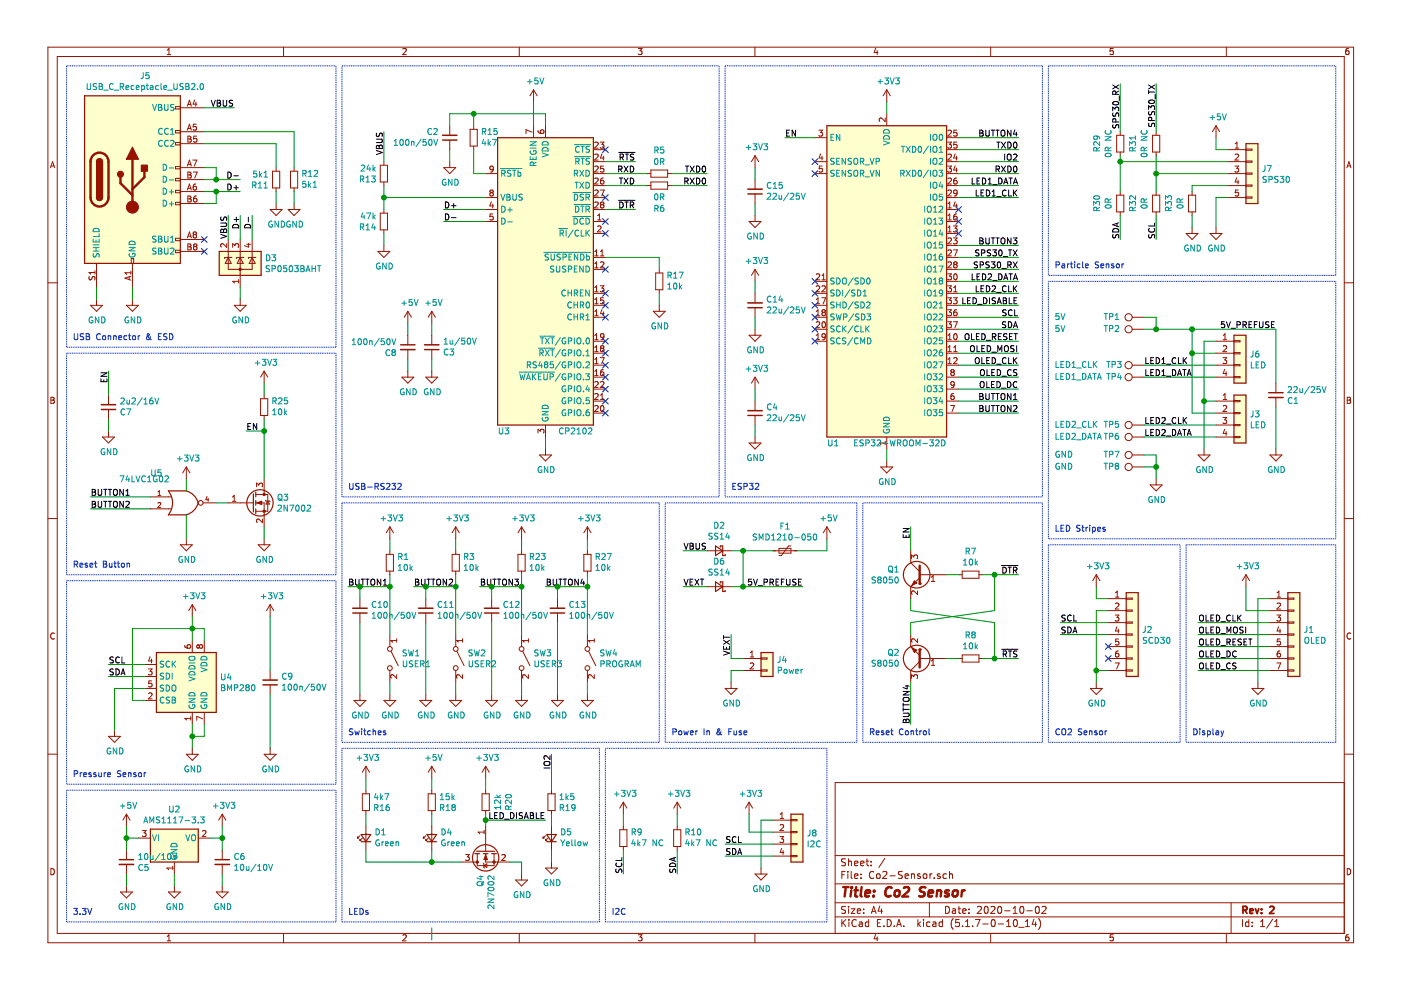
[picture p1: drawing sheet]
<svg xmlns="http://www.w3.org/2000/svg" width="297mm" height="210mm" viewBox="0 0 297 210" stroke-linecap="round" stroke-linejoin="round" font-family="sans-serif">
<path d="M.2 0h296.9v209.9h-296.9z" fill-rule="evenodd" fill="#fff" stroke="#fff" stroke-width=".21"/>
<g fill="none" stroke="#981200" stroke-width=".21">
<path d="M10.2 10h276.8v189.9h-276.8zM12.1 12h272.9v185.9h-272.9zM35.4 11.6h.8M35.4 10.6l.4-.3v1.3M60.1 10v2M85.4 10.4l.5-.1 .2 .3-.8 1h.8M110.1 10v2M135.3 10.3h.8l-.4 .5 .4 .1v.5l-.2 .2-.6-.2M160.1 10v2M185.6 10.2l-.3 .9h.9M186 10.7v.9M188 19v2.6"/>
<path d="M188 19l-.8 1.3M188 19l.8 1.3M210 10v2M236 10.3h-.6l-.1 .6 .7-.1v.6l-.2 .2-.5-.2M260 10v2M285.9 10.3h-.4l-.1 .3-.1 .7 .2 .3 .5-.2-.1-.6h-.4l-.2 .2M10.7 35.6l.4-1.3 .5 1.3M10.8 35.2h.7M95.4 26.7v2M95.4 29.7v2M160.1 33v2.5M160.1 33l-.8 1.3"/>
<path d="M160.1 33l.7 1.3M172.8 34.3h2.5M172.8 29.2h2.5M172.8 36.8h2.5M173.6 27.6h.8l-.4 .5 .3 .1 .1 .4-.3 .3-.5-.2M174 32.6l-.3 .9h.8M174.3 33.1v.8M174.3 35.2h-.6v.6l.4-.1 .3 .2v.4l-.3 .2-.4-.1M187.7 25v.8l-.9-.8-.4 .3 .1 .4M188 24.1v2.6M200.7 34.3h2.5M200.7 29.2h2.5"/>
<path d="M200.7 39.3h2.5M200.7 36.8h2.5M200.7 31.7h2.5M200.9 35.2h.8l-.4 .5 .4 .1v.6l-.2 .1-.6-.1M200.9 30.1h.8l-.4 .5 .4 .1v.6l-.2 .1-.6-.1M201 27.7l.5-.1 .2 .3-.8 1h.8M201 32.8l.5-.1 .2 .3-.8 .9h.8M201 37.9l.5-.2 .2 .4-.8 .9h.8M202.5 32.6l-.3 .9h.8M202.5 35.2l-.3 .8h.8M202.8 37.7l-.4 .2-.2 .4 .1 .6 .5 .1 .1-.2-.1-.5-.3-.1-.3 .3M202.8 33.1v.8"/>
<path d="M202.8 35.6v.9M202.9 27.6h-.6l-.1 .6 .5-.1 .2 .2v.3l-.2 .3-.5-.2M202.9 30.1h-.6l-.1 .6 .5-.1 .2 .3v.3l-.2 .2-.5-.1M285.6 35.6l.4-1.3 .4 1.3M285.7 35.2h.6M10.2 60h1.9M158.8 47h2.6l-1.3 1.2zM160.1 45.7v1.3M160.1 57.1v2.6M160.1 57.1l-.8 1.3M160.1 57.1l.7 1.3M172.8 59.7h2.5"/>
<path d="M173.1 58.2l.4-.1 .3 .3-.8 .9h.8M174.3 59.3h.7M174.3 58.4l.3-.3v1.2M200.7 49.5h2.5M200.7 44.4h2.5M200.7 47h2.5M200.7 59.7h2.5M200.7 52h2.5M200.7 54.6h2.5M200.7 57.1h2.5M200.7 41.9h2.5M200.9 58.1h.8l-.4 .4 .4 .2v.5l-.2 .1-.6-.1"/>
<path d="M201 43.2l.4-.4v1.3M201 45.7l.4-.3v1.2M201 48.3l.4-.4v1.3M201 49.2h.7M201 44.1h.7M201 46.6h.7M201 50.6l.5-.2 .2 .4-.8 .9h.8M201 40.4l.5-.1 .2 .3-.8 1h.8M201 53.1l.5-.1 .2 .3-.8 .9h.8M201 55.6l.5-.1 .2 .4-.8 .9h.8M202.1 47.9h.8l-.4 .5 .4 .1v.4l-.2 .3-.6-.2M202.1 50.4h.8l-.4 .5 .4 .2v.4l-.2 .2-.6-.1"/>
<path d="M202.1 53h.9l-.5 1.2M202.3 58.2l.2-.1a.67 .67 0 0 1 .5 .6 .67 .67 0 0 1-.5 .6l-.3-.5zM202.5 56.1l-.3-.3 .3-.3h.2l.2 .3-.2 .3M202.5 56.1l-.3 .2 .1 .4 .2 .1 .3-.1 .1-.1v-.3l-.2-.2M202.5 56.1h.2M202.5 42.8l-.3 .9h.8M202.8 45.4l-.4 .1-.2 .4 .1 .6 .5 .1 .1-.2-.1-.5-.3-.1-.3 .3M202.8 43.3v.8M202.9 40.8l-.2 .3-.4-.1v-.6l.4-.1 .2 .2v.8l-.2 .2-.4 .1M285 60h2M158.8 71.1h2.6l-1.3 1.2zM160.1 62.2v2"/>
<path d="M160.1 65.2v2.1M160.1 69.8v1.3M172.8 72.3h2.5M172.8 64.7h2.5M172.8 67.3h2.5M172.8 69.8h2.5M172.8 62.2h2.5M173.1 72h.7M173.1 71.1l.3-.4v1.3M173.1 64.4h.7M173.1 63.5l.3-.4v1.3M173.1 66l.3-.3v1.2"/>
<path d="M173.1 66.9h.7M173.1 68.3l.4-.1 .3 .4-.8 .9h.8M173.1 60.7l.4-.1 .3 .4-.8 .9h.8M174.2 63.1h.9l-.6 1.3M174.3 60.7l.5-.1 .2 .4-.8 .9h.8M174.4 68.3l.2-.1a.67 .67 0 0 1 .4 .6 .67 .67 0 0 1-.4 .7l-.3-.5zM174.5 66.2l-.2 .3v.3l.2 .1h.4l.1-.2v-.2l-.2-.3M174.5 66.2l-.2-.2 .2-.3h.3l.2 .2-.2 .3M174.5 66.2h.3M175 71.3l-.2 .2h-.4l-.1-.6 .5-.2 .2 .3-.1 .7-.1 .3h-.4M200.7 72.3h2.5M200.7 74.9h2.5"/>
<path d="M200.7 77.4h2.5M200.7 64.7h2.5M200.7 67.3h2.5M200.7 69.8h2.5M200.7 62.2h2.5M200.7 80h2.5M200.9 63.1h.8l-.4 .5 .4 .1v.6l-.2 .1-.6-.1M200.9 65.7h.8l-.4 .5 .4 .1v.5l-.2 .1-.6-.1M200.9 68.2h.8l-.4 .5 .4 .1v.6l-.2 .1-.6-.1M200.9 60.6h.8l-.4 .5 .4 .1v.5l-.2 .2-.6-.2M201 72h.7M201 71.1l.4-.4v1.3"/>
<path d="M201 73.6l.4-.3v1.3M201 76.2l.4-.4v1.3M201 74.6h.7M201 77.1h.7M201.8 78.9l-.2-.2 .2-.3h.3l.2 .2-.2 .3M201.8 78.9l-.2 .3v.2l.2 .2h.4l.1-.2v-.2l-.2-.3M201.8 78.9h.3M202.1 63.1h.8l-.4 .5 .4 .1v.5l-.2 .2-.6-.1M202.1 68.2h.9l-.5 1.3M202.2 76l.5-.2 .2 .4-.8 .9h.8M202.2 74.6h.7M202.2 61l.4-.4v1.3"/>
<path d="M202.2 73.6l.4-.3v1.3M202.2 61.9h.7M202.3 70.9l.2-.2a.67 .67 0 0 1 .5 .7 .67 .67 0 0 1-.5 .6l-.3-.5zM202.8 65.7l-.4 .1-.2 .4 .1 .6 .5 .1 .1-.2-.1-.5h-.3l-.3 .2M10.8 84.2h.4l.3 .3-.3 .3 .3 .3-.2 .4h-.5zM10.8 84.8h.4M114.4 96.5h2.5l-1.2 1.2zM115.7 95.2v1.3M186.7 99h2.6l-1.3 1.3zM187.7 93.5v.8M187.7 93.9h-1.3l.4 .4M188 92.7v2.5"/>
<path d="M188 97.7v1.3M200.7 85h2.5M200.7 87.6h2.5M200.7 82.5h2.5M201.5 86h.9l-.6 1.3M202.2 83.4h-.2a.79 .79 0 0 0-.2 1.3h.4l.1-.5-.2-.3h-.3l-.2 .3M202.3 81.5l-.2 .2-.4-.1-.1-.1 .1-.5 .4-.1 .2 .3-.2 .8-.4 .2M285.6 84.2h.5l.2 .3-.2 .3 .3 .3-.2 .4h-.6zM285.6 84.8h.5M10.2 109.9h1.9M193.1 119.3l1.9 1.9M285 109.9h2"/>
<path d="M11.5 134.3a.58 .58 0 0 0-.8 .5 .58 .58 0 0 0 .8 .6M31.8 139.2l-.3 .9h.8M32.1 139.7v.9M39.2 136.8l.1 .5 .4 .1 .7-.1v-.5l-.2-.1-.5 .1v.4l.2 .2M40.8 135.8v2.6M42.3 137l.2-.3h.3l.2 .3-.1 .3-.1 .1h-.3l-.2-.2M42.3 137l-.3-.3-.3 .3v.2l.3 .2 .3-.2M42.3 137v.2M43.3 135.8v2.6M193.1 124.4h.1M195 122.5l-1.9 1.9M286.4 134.3a.58 .58 0 0 0-.8 .5 .58 .58 0 0 0 .8 .6"/>
<path d="M10.2 159.9h1.9M30.6 148.5h2.6M30.6 143.4h2.6M30.6 140.9h2.6M30.6 146h2.6M31.5 141.8h.7l-.4 .5 .4 .1v.5l-.2 .2-.5-.1M31.5 147l.5-.1 .2 .4-.7 .9h.7M32.2 144.4h-.6l-.1 .6 .5-.1 .2 .2v.3l-.2 .2-.5-.1M40.4 151.9v.8M40.4 152.3h-1.2l.3 .4M40.8 151v2.6M43 152.4l-1.3-.5v.8"/>
<path d="M43.3 151v2.6M116.9 148.5h2.6l-1.3 1.3zM118.2 147.2v1.3M285 159.9h2M285 165.9h-107.9v32M10.8 184.2a.65 .65 0 0 1 .7 .6 .65 .65 0 0 1-.7 .7zM35.4 198.5l.4-.3v1.3M35.4 199.5h.8M60.1 197.9v2M85.4 198.3l.5-.1 .2 .3-.8 1h.8M110.1 197.9v2M135.3 198.2h.8l-.4 .5 .4 .1v.6l-.2 .1-.6-.1"/>
<path d="M160.1 197.9v2M177.1 194.4h107.9M177.1 191.4h107.9M177.1 187.4h107.9M177.1 181.4h107.9M178.5 185.5h.5M178.5 195v1.5M178.7 195.6l.6 .9M179.2 184.8h-.7v1.5M179.3 192.2h-.6l-.3 .2 .1 .4 .7 .3v.4l-.2 .2-.6-.1M179.3 182.1h-.6l-.3 .2 .1 .4 .7 .3v.4l-.2 .2-.6-.1M179.3 195l-.8 .8"/>
<path d="M179.8 184.8v.1M179.8 185.3v1M179.9 182.1v1.5M179.9 192.2v.1M179.9 192.7v1M179.9 182.7l.2-.1h.4v1M180 195v.1M180 195.5v1M180.5 192.7h.8l-.8 1h.8M180.5 184.8v1.3l.2 .2M181.2 185.8l.7-.2-.1-.3h-.4l-.2 .2 .1 .7h.5M181.2 183.1l.7-.2-.1-.3h-.4l-.2 .2 .1 .7h.5"/>
<path d="M181.5 195.1a.59 .59 0 0 0-.7 0 .59 .59 0 0 0-.2 .7 .56 .56 0 0 0 .3 .6 .56 .56 0 0 0 .6-.1M181.8 193.2l.7-.2-.1-.2-.4-.1-.2 .2v.7h.6M182.2 195.5h.6v1M182.5 183.1l.7-.2-.1-.3h-.4l-.2 .2 .1 .7h.5M182.6 186.1v.2M182.6 185.3v.2M182.8 195.8l-.5 .1-.2 .2 .2 .4 .5-.1M183.1 193.5v.2M183.1 192.8v.1M183.6 182.6h.6M183.8 182.1v1.3l.4 .2M184.2 195.5h-.5l-.2 .2v.6l.2 .2 .5-.1"/>
<path d="M184.2 195v1.5M184.7 183.4v.2M184.7 182.6v.2M184.8 193.7l.4-1.5 .5 1.5M184.9 193.2h.7M185.2 184.9a.7 .7 0 0 0-.9 .5 .7 .7 0 0 0 .7 .9l.2-.2M185.6 198.1l-.3 .9h.9M185.9 185.4l.2-.1 .4 .1v.7l-.2 .2-.4-.2zM186 198.6v.9M186 195.7h.5M186.5 192.1l-.3 1.1h.9M186.7 195h-.7v1.5h.7"/>
<path d="M186.9 192.7v1M187.2 184.9l.6-.1 .2 .4-.9 1.1h.9M187.4 196.3v.2M187.6 182l-1.3 1.9M188.1 195a.76 .76 0 0 1 .9 .7 .76 .76 0 0 1-.9 .8zM188.7 185.7h1.1M189.6 196.3v.2M190.1 196.5l.5-1.5 .5 1.5M190.2 196h.8M191.3 184.8h-.5l-.3 .1v.4l.7 .3 .1 .4-.3 .3-.5-.1M191.6 196.3v.2M191.9 185.8l.7-.2-.1-.3h-.4l-.2 .2 .1 .7h.5"/>
<path d="M193.2 185.4l.3-.1h.3l.1 1M193.2 185.3v1M194.6 195v1.5M194.7 195.9l.5 .6M195.1 185.3h-.4l-.2 .2 .1 .2 .5 .1v.4h-.6M195.2 195.5l-.6 .5M195.8 195v.1M195.8 195.5v1M195.8 185.4l.2-.1 .5 .1v.7l-.3 .2-.4-.2zM197 191.4v3M197.2 195.5h-.5l-.2 .2v.6l.2 .2 .5-.1M197.2 185.3v1"/>
<path d="M197.6 185.3l-.4 .2M197.8 195.5h.6v1M198.1 186.1v.2M198.4 195.8l-.7 .3 .3 .4 .4-.1M199.3 185.3h-.3l-.3 .2 .1 .2 .5 .1v.4h-.6M199.8 195.5h-.4l-.3 .2 .1 .6 .2 .2 .4-.1M199.8 195v1.5M200.5 192.2a.75 .75 0 0 1 .8 .7 .75 .75 0 0 1-.8 .8zM200.7 185.3h-.5l-.3 .2 .1 .6 .2 .2 .5-.1M201.3 184.8v1.5M201.3 185.4l.2-.1h.4v1M202 192.8h.5l.1 .9"/>
<path d="M202.1 194.8a1.71 1.71 0 0 0 0 2.2M202.6 193l-.5 .1-.2 .2 .2 .4 .5-.1M203.1 192.7h.6M203.3 192.2v1.3l.4 .2M203.4 195h-.7l-.1 .7 .7-.1 .1 .2v.5l-.2 .2-.6-.2M204.1 196.3v.2M204.1 193.2l.7-.2-.1-.2-.4-.1-.2 .2 .1 .7h.5M204.7 196.5h.9M204.7 195.4l.4-.4v1.5M205.4 193.5v.2M205.4 192.8v.1M206.2 196.3v.2"/>
<path d="M206.8 195h1l-.7 1.5M207.2 192.3l.6-.1 .3 .4-.9 1.1h.9M208.4 195.9h1.1M208.8 192.3l.4-.1a.85 .85 0 0 1-.2 1.5l-.2-.2-.1-.4zM210 197.9v2M210.1 192.3l.6-.1 .3 .4-1 1.1h1M210.3 195h.2a.8 .8 0 0 1 .5 .7 .8 .8 0 0 1-.5 .8 1 1 0 0 1-.2-1.5zM211.6 195.9h1.2M211.7 192.2h.2a.8 .8 0 0 1 .5 .7 .8 .8 0 0 1-.5 .8 1 1 0 0 1-.2-1.5zM213 193.1h1.2M213.4 195.4l.5-.4v1.5M213.4 196.5h.9"/>
<path d="M214.8 193.7h.9M214.8 192.6l.4-.4v1.5M215.1 195h.1a.8 .8 0 0 1 .5 .7 .8 .8 0 0 1-.5 .8 .97 .97 0 0 1-.1-1.5zM216 196.6h1.1M216.4 192.3l.2-.1a.81 .81 0 0 1 .5 .7 .81 .81 0 0 1-.5 .8l-.2-.2-.2-.4zM217.4 196.5h.9M217.4 195.4l.4-.4v1.5M217.7 193.1h1.2M219.2 194.9l-.3 1.1h.9M219.6 195.5v1M219.6 192.3l.4-.1a.85 .85 0 0 1-.1 1.5l-.3-.2-.1-.4zM220.2 194.8a1.71 1.71 0 0 1 0 2.2"/>
<path d="M220.9 192.3l.6-.1 .3 .4-.9 1.1h.9M236 198.2h-.6l-.1 .6 .7-.1v.7l-.2 .1-.5-.1M260 197.9v2M261 191.4v6.5M263.4 195v1.5M264.8 195.5h-.5l-.2 .2 .1 .7h.6M264.8 195v1.5M265.5 196.3v.2M265.5 195.5v.2M267.3 196.5h.8M267.3 195.4l.4-.4v1.5M269.8 194.9l-1.2 1.9"/>
<path d="M270.3 196.5h.8M270.3 195.4l.4-.4v1.5M285.6 184.2a.65 .65 0 0 1 .8 .6 .65 .65 0 0 1-.8 .7zM285.9 198.2h-.4l-.1 .3-.1 .7 .2 .3 .5-.1-.1-.7h-.4l-.2 .2"/>
</g>
<path d="M263.5 193l.7-.1 .2-.2-.1-.4-.2-.1h-.6v1.5M263.9 193l.5 .7M265 193.2l.7-.2-.1-.2-.4-.1-.2 .2v.7h.6M266.2 192.7l.3 1 .4-1M267.5 193.5v.2M267.5 192.8v.1M269.2 192.3l.6-.1 .3 .4-.9 1.1h.9" fill="none" stroke="#981200" stroke-width=".38"/>
<g fill="none" stroke="#981200" stroke-width=".51">
<path d="M195 119.9v3.9M178.8 188.1h1.1M179.3 188.1l-.2 2M180.5 188.8l-.2 1.3M180.6 188.1l-.1 .2M180.6 188.1l.1 .1-.2 .1M181.2 188.8h.7M181.5 188.1l-.2 1.7 .1 .2 .4 .1M182.7 188.1l-.2 1.7 .2 .3M183.5 189.4l1-.2-.1-.4h-.6l-.3 .2v1h.8M185.2 189.9v.2M185.3 188.8l.1 .1-.1 .1"/>
<path d="M185.3 188.8v.2M189 188.3a.87 .87 0 0 0-1 0 .87 .87 0 0 0-.3 .9 .69 .69 0 0 0 .3 .8 .69 .69 0 0 0 .8-.1M189.8 188.9l.3-.1 .6 .1v.8l-.2 .3a.53 .53 0 0 1-.8-.1zM191.6 188.3l.3-.2h.5l.3 .2v.4l-.1 .2-1.3 1.2h1.3M196.2 188.2l-.7-.1-.5 .4 .2 .4 .8 .4-.1 .6a.91 .91 0 0 1-1 .1M196.8 189.4l1-.2v-.4h-.8l-.2 1 .2 .3 .6-.1M198.7 188.9l.3-.1h.5l-.1 1.3M198.7 188.8l-.1 1.3M201.2 188.8h-.5l-.3 .3 .3 .3 .4 .1v.5h-.8M202.1 188.9l.4-.1 .5 .1v.8l-.4 .4-.6-.2zM204 188.8l-.2 1.3M204.6 188.8h-.4l-.2 .3"/>
</g>
<g fill="#fffecd" stroke="#fffecd" stroke-width=".25">
<path d="M175.3 26.7h25.4v66h-25.4z" fill-rule="evenodd"/>
<path d="M33.2 138.4h12.6v12.6h-12.6z" fill-rule="evenodd"/>
</g>
<g fill="none" stroke="#981200" stroke-width=".25">
<path d="M175.3 26.7h25.4v66h-25.4zM33.2 138.4h12.6v12.6h-12.6z"/>
<circle cx="194.4" cy="121.9" r="2.82"/>
</g>
<g fill="none" stroke="#009596" stroke-width=".21">
<path d="M186.1 17.3h1M186.6 16.8v1M187.6 16.5h.8l-.4 .5 .3 .1 .1 .5-.3 .2-.5-.1M188.7 16.5l.5 1.3 .4-1.3M189.9 16.5h.8l-.5 .5 .4 .1v.6l-.2 .1-.5-.1M83.6 30.8h.7M83.6 29.9l.3-.4v1.3M84.9 29.7l.2-.2a.67 .67 0 0 1 .4 .7 .67 .67 0 0 1-.4 .6l-.3-.5zM86.1 29.7l.2-.2a.67 .67 0 0 1 .4 .7 .67 .67 0 0 1-.4 .6l-.3-.5zM87.3 30v.8M87.3 30.1l.4-.1 .1 .8M89.3 29.5l-1.1 1.6"/>
<path d="M90.3 29.5h-.6v.7l.4-.2 .3 .3v.3l-.3 .2-.4-.1M91 29.7l.2-.2a.69 .69 0 0 1 .4 .7 .69 .69 0 0 1-.4 .6l-.3-.5zM91.5 27.4a.56 .56 0 0 0-.8 .5 .56 .56 0 0 0 .8 .5M92 27.4l.5-.2 .2 .4-.8 .9h.8M92 29.5l.4 1.3 .4-1.3M158.2 31.3h1M158.7 30.8v1M159.7 30.5h.8l-.5 .5 .4 .1 .1 .4-.3 .3-.5-.2M160.8 30.5l.4 1.3 .5-1.3M162 30.5h.8l-.5 .5 .4 .1v.5l-.2 .2-.5-.2M176.2 29.1h.4M176.8 28.5h-.6v1.3h.6"/>
<path d="M176.9 33.6h-.5l-.2 .1v.3l.5 .3 .2 .3-.3 .2h-.5M176.9 36.2l-.5-.1-.2 .1v.4l.5 .2 .2 .3-.3 .3-.5-.1M177.4 36.7h.4M177.4 34.2h.4M178 33.6h-.6v1.2h.6M178 36.1h-.6v1.3h.6M178.1 28.5v1.3l-.8-1.3v1.3M179.3 33.6v1.2l-.8-1.2v1.2M179.3 36.1v1.3l-.8-1.3v1.3M180.5 33.6h-.4l-.2 .1v.4l.5 .2 .1 .3-.2 .2h-.5M180.5 36.2l-.4-.1-.2 .1v.5l.5 .1 .1 .3-.2 .3-.5-.1M181.1 33.7l.2-.1a.44 .44 0 0 1 .6 .4l-.1 .7-.5 .1-.2-.1z"/>
<path d="M181.1 36.3l.2-.2a.44 .44 0 0 1 .6 .4l-.1 .7-.5 .2-.2-.2zM182.4 34.2l.7-.1v-.4l-.7-.1v1.2M182.4 36.8l.7-.1v-.5l-.7-.1v1.3M182.7 34.2l.4 .6M182.7 36.8l.4 .6M183.4 35h1M183.4 37.5h1M184.5 33.6l.4 1.2 .4-1.2M184.5 36.1l.4 1.3 .4-1.3M185.7 34.2l.7-.1v-.4l-.7-.1v1.2M186.5 36.1v1.3l-.8-1.3v1.3M187.3 29.9l1.3 .4-1.3 .4"/>
<path d="M187.5 27.6a.66 .66 0 0 1 .7-.1 .66 .66 0 0 1 .4 .7h-1.3zM187.5 28.9a.66 .66 0 0 1 .7-.1 .66 .66 0 0 1 .4 .7h-1.3zM191 36.8l.6-.1 .1-.2-.1-.3-.6-.1v1.3M191.1 31h.7M191.3 36.8l.4 .6M191.5 31v1.3M192.1 36.1l.9 1.3M192.1 31l.9 1.3M193 36.1l-.9 1.3M193 31l-.9 1.3M193.5 36.1a.64 .64 0 0 1 .7 .6 .64 .64 0 0 1-.7 .7zM193.5 31a.64 .64 0 0 1 .7 .7 .64 .64 0 0 1-.7 .6z"/>
<path d="M194.8 36.2l.2-.1a.67 .67 0 0 1 .4 .6 .67 .67 0 0 1-.4 .7l-.3-.5zM194.8 31.1l.2-.1a.67 .67 0 0 1 .4 .7 .67 .67 0 0 1-.4 .6l-.3-.5zM196.8 36l-1 1.7M196.8 31l-1 1.6M197.3 28.5v1.3M197.3 31v1.3M197.3 33.6v1.2M197.3 36.1v1.3M197.3 38.6v1.3M197.9 28.7l.2-.2a.44 .44 0 0 1 .5 .4v.7l-.5 .2-.2-.2zM197.9 31.2l.2-.2a.44 .44 0 0 1 .5 .5v.6l-.5 .2-.2-.2zM197.9 33.7l.2-.1a.44 .44 0 0 1 .5 .4v.7l-.5 .1-.2-.1z"/>
<path d="M197.9 36.3l.2-.2a.44 .44 0 0 1 .5 .4v.7l-.5 .2-.2-.2zM197.9 38.8l.2-.2a.44 .44 0 0 1 .5 .5v.6l-.5 .2-.2-.2zM199.1 36.1h.8l-.5 .5 .4 .1v.5l-.2 .2-.5-.2M199.1 33.7l.5-.1 .3 .3-.8 .9h.8M199.1 31.4l.4-.4v1.3M199.1 32.3h.8M199.3 28.6l.1-.1a.67 .67 0 0 1 .5 .6 .67 .67 0 0 1-.5 .7l-.3-.5zM199.4 38.6l-.3 .9h.8M199.7 39.1v.8M158.2 55.4h1M158.7 54.9v1M159.2 49.5a.59 .59 0 0 0-.7 .6 .59 .59 0 0 0 .7 .5l.1-.4h-.3"/>
<path d="M159.7 54.6h.8l-.5 .5 .4 .1 .1 .4-.3 .3-.5-.2M160.6 49.4v1.3l-.8-1.3v1.3M160.8 54.6l.4 1.3 .5-1.3M161.2 49.4a.64 .64 0 0 1 .7 .7 .64 .64 0 0 1-.7 .6zM162 54.6h.8l-.5 .5 .4 .1v.5l-.2 .2-.5-.2M176.9 59l-.5-.1-.2 .2v.3l.5 .3 .2 .3-.3 .2h-.5M177.4 58.9a.64 .64 0 0 1 .7 .7 .64 .64 0 0 1-.7 .6zM178.7 59.1l.2-.2a.44 .44 0 0 1 .6 .5l-.1 .6-.5 .2-.2-.2zM180.9 58.9l-1.1 1.6M182 59l-.5-.1-.2 .3 .1 .3 .5 .2v.4l-.6 .1M182.5 58.9a.64 .64 0 0 1 .8 .7 .64 .64 0 0 1-.8 .6zM183.9 59.1l.1-.2a.67 .67 0 0 1 .5 .7 .67 .67 0 0 1-.5 .6l-.3-.5z"/>
<path d="M196.1 43.7v1.3M196.1 46.3v1.2M196.1 48.8v1.3M196.1 51.3v1.3M196.1 53.9v1.2M196.1 56.4v1.3M196.1 58.9v1.3M196.7 43.9l.2-.2a.45 .45 0 0 1 .6 .4l-.2 .8h-.5a.92 .92 0 0 1-.1-1zM196.7 46.4l.2-.1a.45 .45 0 0 1 .6 .4l-.2 .8h-.5a.92 .92 0 0 1-.1-1.1zM196.7 49l.2-.2a.45 .45 0 0 1 .6 .4l-.2 .8h-.5a.92 .92 0 0 1-.1-1zM196.7 51.5l.2-.2a.45 .45 0 0 1 .6 .5l-.2 .7h-.5a.92 .92 0 0 1-.1-1zM196.7 54l.2-.1a.45 .45 0 0 1 .6 .4l-.2 .8h-.5a.92 .92 0 0 1-.1-1.1z"/>
<path d="M196.7 56.6l.2-.2a.45 .45 0 0 1 .6 .4l-.2 .8h-.5a.92 .92 0 0 1-.1-1zM196.7 59.1l.2-.2a.45 .45 0 0 1 .6 .5l-.2 .8h-.5a.92 .92 0 0 1-.1-1.1zM197.3 41.2v1.2M197.9 41.4l.2-.2a.44 .44 0 0 1 .5 .4v.7l-.5 .1-.2-.1zM197.9 50.1h.7M197.9 44.1l.4-.4v1.3M197.9 46.6l.4-.3v1.2M197.9 49.1l.4-.3v1.3M197.9 51.7l.4-.4v1.3M197.9 54.2l.4-.3v1.2M197.9 56.8l.4-.4v1.3M197.9 59.3l.4-.4v1.3"/>
<path d="M197.9 45h.7M197.9 47.5h.7M197.9 52.6h.7M197.9 55.1h.7M197.9 57.7h.7M199.1 46.3h.8l-.5 .4 .4 .2v.5l-.2 .1-.5-.1M199.1 56.4h.8l-.5 1.3M199.1 43.8l.5-.1 .3 .4-.8 .9h.8M199.4 59.5l-.3-.2 .3-.4 .4 .2v.3l-.2 .1M199.4 59.5l-.3 .2v.3l.3 .2h.3l.2-.2-.1-.4-.2-.1M199.4 59.5h.2M199.4 48.7l-.3 .9h.8"/>
<path d="M199.7 53.9h-.2a.79 .79 0 0 0-.1 1.2l.4-.1v-.5l-.4-.1-.3 .2M199.7 49.2v.9M199.8 41.2h-.6l-.1 .6 .2-.1 .5 .1v.5l-.2 .1-.5-.1M199.8 51.3h-.6l-.1 .6 .2-.1 .5 .1v.6l-.2 .1-.5-.1M159.2 73.6a.59 .59 0 0 0-.7 .6 .59 .59 0 0 0 .7 .6l.1-.5h-.3M160.6 73.5v1.3l-.8-1.3v1.3M161.2 73.5a.64 .64 0 0 1 .7 .7 .64 .64 0 0 1-.7 .6zM162.7 65.2l.5-.1 .2 .3-.8 1h.8M163.5 62.9a.56 .56 0 0 0-.8 .5 .56 .56 0 0 0 .8 .5M163.9 65.2l.5-.1 .2 .3-.8 1h.8M163.9 64h.8M163.9 63.1l.4-.3v1.2"/>
<path d="M165.2 65.5v.8l.5-.1M165.5 62.7l-.3 .9h.7M165.7 65.5v.9M165.8 63.2v.8M167.2 65l-1.1 1.7M167.6 65.2l.5-.1 .2 .3-.8 1h.8M169.5 65.1h-.7v.6l.5-.1 .2 .2v.3l-.2 .3-.5-.2M169.9 65.1l.4 1.3 .4-1.3M176.9 71.7l-.5-.1-.2 .2v.3l.5 .3 .2 .3-.3 .2h-.5M176.9 64.1l-.5-.1-.2 .1v.4l.5 .3 .2 .3-.3 .2-.5-.1M176.9 61.6l-.5-.1-.2 .1v.4l.5 .2 .2 .3-.3 .3-.5-.1M176.9 66.6h-.5l-.2 .1v.3l.5 .3 .2 .3-.3 .2h-.5"/>
<path d="M176.9 69.2l-.5-.1-.2 .1v.4l.5 .2 .2 .3-.3 .3-.5-.1M177.3 66.6l.3 1.2 .2-.9 .3 .9 .3-1.2M177.4 61.5a.64 .64 0 0 1 .7 .6 .64 .64 0 0 1-.7 .7zM177.4 64v1.3M177.4 64.6h.7M178.1 71.8a.56 .56 0 0 0-.7 .1 .56 .56 0 0 0 0 .7l.4 .3 .3-.1M178.1 64v1.3M178.1 69.2a.56 .56 0 0 0-.7 .1 .56 .56 0 0 0 0 .8l.4 .3 .3-.2M178.7 61.5v1.3M178.7 69.1v1.3M178.7 64a.64 .64 0 0 1 .8 .7 .64 .64 0 0 1-.8 .6zM178.8 67.2h.7l.1-.2-.1-.3-.7-.1v1.2"/>
<path d="M178.8 69.7l.6 .7M179.3 71.7l-.5-.1-.1 .2v.4l.6 .2v.3l-.2 .2h-.5M179.4 69.1l-.7 .7M180.2 61.4l-1.1 1.7M180.8 71.6l-1.1 1.6M180.9 69l-1.1 1.7M180.9 64l-1.1 1.6M181 66.5l-1.1 1.6M181.3 61.6l-.5-.1-.2 .1v.4l.6 .2 .1 .3-.3 .3-.5-.1M181.8 61.5a.64 .64 0 0 1 .7 .6 .64 .64 0 0 1-.7 .7zM181.9 71.8a.56 .56 0 0 0-.7 .1 .56 .56 0 0 0 0 .7l.4 .3 .3-.1M182 64.1l-.5-.1-.2 .3 .1 .3 .5 .2v.4h-.6"/>
<path d="M182 69.2a.56 .56 0 0 0-.8 .5 .56 .56 0 0 0 .8 .5M182.1 66.6h-.5l-.1 .1v.4l.5 .2 .1 .3-.2 .2h-.5M182.5 72.9v-1.3l.4 1 .4-1v1.3M182.5 64a.64 .64 0 0 1 .8 .7 .64 .64 0 0 1-.8 .6zM182.5 69.1v1.3h.6M182.7 66.6a.64 .64 0 0 1 .7 .6 .64 .64 0 0 1-.7 .6zM183 61.8l.4-.3v1.3M183 62.8h.7M183.6 69.1v1.3M183.7 64.1l.5-.1 .3 .4-.8 .9h.8M183.7 69.7l.6 .7M183.8 66.6h.8l-.4 .4 .3 .2v.6l-.7-.1"/>
<path d="M183.9 71.6a.64 .64 0 0 1 .8 .7 .64 .64 0 0 1-.8 .6zM184.3 69.1l-.7 .7M196.1 61.5v1.3M196.1 64v1.3M196.1 66.6v1.2M196.1 69.1v1.3M196.1 71.6v1.3M196.1 74.2v1.2M196.1 76.7v1.3M196.1 79.3v1.2M196.7 71.8l.2-.2a.45 .45 0 0 1 .6 .5l-.2 .8h-.5a.92 .92 0 0 1-.1-1.1zM196.7 61.7l.2-.2a.45 .45 0 0 1 .6 .4l-.2 .8h-.5a.92 .92 0 0 1-.1-1z"/>
<path d="M196.7 64.2l.2-.2a.45 .45 0 0 1 .6 .5l-.2 .7h-.5a.92 .92 0 0 1-.1-1zM196.7 66.7l.2-.1a.45 .45 0 0 1 .6 .4l-.2 .8h-.5a.92 .92 0 0 1-.1-1.1zM196.7 69.3l.2-.2a.45 .45 0 0 1 .6 .4l-.2 .8h-.5a.92 .92 0 0 1-.1-1zM196.7 74.4l.2-.2a.45 .45 0 0 1 .6 .4l-.2 .8h-.5a.92 .92 0 0 1-.1-1zM196.7 76.9l.2-.2a.45 .45 0 0 1 .6 .4l-.2 .8h-.5a.92 .92 0 0 1-.1-1zM196.7 79.4l.2-.1a.45 .45 0 0 1 .6 .4l-.2 .8h-.5a.92 .92 0 0 1-.1-1.1zM197.9 79.3h.7l-.4 .4 .4 .2-.1 .6-.6-.1M197.9 71.8l.5-.2 .2 .4-.7 .9h.7M197.9 64.1l.5-.1 .2 .4-.7 .9h.7M197.9 66.7l.5-.1 .2 .3-.7 .9h.7M197.9 69.2l.5-.1 .2 .4-.7 .9h.7M197.9 74.3l.5-.1 .2 .3-.7 .9h.7"/>
<path d="M197.9 76.8l.5-.1 .2 .4-.7 .9h.7M197.9 61.8l.4-.3v1.3M197.9 60.2h.7M197.9 62.8h.7M199.1 69.1h.8l-.5 .5 .4 .1v.5l-.2 .2-.5-.2M199.1 76.7h.8l-.5 1.3M199.1 66.7l.5-.1 .3 .3-.8 .9h.8M199.1 79.4l.5-.1 .3 .3-.8 .9h.8M199.1 65.3h.8M199.1 64.4l.4-.4v1.3M199.7 74.2h-.2a.79 .79 0 0 0-.1 1.2l.4-.1v-.5l-.4-.1-.3 .2M199.8 71.6h-.6l-.1 .6 .2-.1 .5 .1v.6l-.2 .1-.5-.1"/>
<path d="M199.9 62l-.3 .3-.3-.1-.2-.2 .1-.4 .4-.1 .3 .2-.1 .7-.2 .3-.3 .1M114.8 99a.59 .59 0 0 0-.7 .6 .59 .59 0 0 0 .7 .5l.1-.4h-.3M116.1 98.9v1.3l-.7-1.3v1.3M116.8 98.9a.64 .64 0 0 1 .7 .7 .64 .64 0 0 1-.7 .6zM175.7 93.3v1l.2 .2h.4l.1-.2v-1M176.9 94.5h.8M176.9 93.6l.4-.3v1.2M181.2 93.9h.4M181.8 93.3h-.6v1.2h.6M183 93.3h-.4l-.2 .1v.4l.5 .2 .1 .3-.2 .2h-.5M183.6 93.9h.6l.1-.2-.1-.3-.6-.1v1.2M184.7 93.3h.8l-.4 .4 .3 .2v.6l-.7-.1"/>
<path d="M186 93.4l.5-.1 .2 .3-.8 .9h.8M187.2 94.1h1M187.3 89.8h1.3l-1.3 .7h1.3M187.4 91.1a.57 .57 0 0 0 .5 .7 .57 .57 0 0 0 .5-.8h-.4v.3M187.5 88.5a.67 .67 0 0 1 .7 0 .67 .67 0 0 1 .4 .7h-1.3zM188.7 93.3l.3 1.2 .3-.9 .2 .9 .3-1.2M190.3 93.9l.7-.1v-.4l-.7-.1v1.2M190.6 93.9l.4 .6M191.5 93.4l.3-.1a.44 .44 0 0 1 .5 .4v.7l-.5 .1-.3-.1zM192.9 93.4l.2-.1a.45 .45 0 0 1 .6 .4l-.2 .8h-.5a.92 .92 0 0 1-.1-1.1zM194.2 94.5v-1.2l.4 .9 .5-.9v1.2M195.7 94.1h.9"/>
<path d="M196.1 81.8v1.3M196.1 84.3v1.3M196.1 86.9v1.2M196.7 82l.2-.2a.45 .45 0 0 1 .6 .4l-.2 .8h-.5a.92 .92 0 0 1-.1-1zM196.7 84.5l.2-.2a.45 .45 0 0 1 .6 .5l-.2 .7h-.5a.92 .92 0 0 1-.1-1zM196.7 87l.2-.1a.45 .45 0 0 1 .6 .4l-.2 .8h-.5a.92 .92 0 0 1-.1-1.1zM197.1 93.3h.8l-.4 .4 .3 .2v.6l-.7-.1M197.9 81.8h.7l-.4 .5 .4 .1-.1 .6-.6-.1M197.9 84.3h.7l-.4 .5 .4 .1-.1 .6h-.6M197.9 86.9h.7l-.4 .5 .4 .1-.1 .6-.6-.1M198.4 93.4l.5-.1 .2 .3-.8 .9h.8M199.1 81.8h.8l-.5 .5 .4 .1v.5l-.2 .2-.5-.2"/>
<path d="M199.4 84.3l-.3 .9h.8M199.6 93.3a.64 .64 0 0 1 .8 .6 .64 .64 0 0 1-.8 .6zM199.7 84.8v.8M199.8 86.9h-.6l-.1 .6 .2-.1 .5 .1v.5l-.2 .1-.5-.1M187.1 101.5a.59 .59 0 0 0-.7 .6 .59 .59 0 0 0 .7 .6l.1-.5h-.2M188.5 101.5v1.2l-.7-1.2v1.2M189.1 101.5a.64 .64 0 0 1 .7 .6 .64 .64 0 0 1-.7 .6zM40.2 139.2h1l.1 .3-.1 .5h-.7a.44 .44 0 0 1-.4-.5zM42.8 139.3a.66 .66 0 0 1 .7-.1 .66 .66 0 0 1 .4 .7h-1.3zM34.7 140.3l-.5-.1-.2 .1v.4l.6 .2 .1 .3-.2 .2h-.5M34.7 142.8l-.5-.1-.2 .1v.4l.6 .3 .1 .3-.2 .2-.5-.1M34.7 145.3h-.5l-.2 .1v.3l.6 .3 .1 .3-.2 .2h-.5"/>
<path d="M34.8 147.9a.56 .56 0 0 0-.8 .5 .56 .56 0 0 0 .8 .5M35.2 142.7a.64 .64 0 0 1 .8 .7 .64 .64 0 0 1-.8 .6zM35.2 145.3a.64 .64 0 0 1 .8 .6 .64 .64 0 0 1-.8 .6zM36 147.9l-.5-.1-.2 .1v.4l.5 .2 .2 .3-.3 .3-.5-.1M36 140.3a.56 .56 0 0 0-.8 .1 .56 .56 0 0 0 0 .7l.4 .3 .4-.1M36.5 147.8l.6 .1 .1 .3-.3 .2 .3 .2-.1 .4-.6 .1zM36.5 140.2v1.2M36.5 142.7v1.3M36.5 148.4h.4M36.5 145.4l.3-.1a.44 .44 0 0 1 .5 .4l-.1 .6-.4 .2-.3-.2zM36.7 140.7l.5 .7M37.2 140.2l-.7 .7"/>
<path d="M40.1 148.2h1.2l-1.2 .7h1.2M40.1 143.5l1.2 .4-1.2 .5M40.1 140.6h1.2M40.1 149.5a.57 .57 0 0 0 .6 .7 .57 .57 0 0 0 .5-.8h-.4v.3M40.2 141.2a.67 .67 0 0 1 .8 0 .67 .67 0 0 1 .3 .6h-1.2zM40.2 142.5a.67 .67 0 0 1 .8-.1 .67 .67 0 0 1 .3 .7h-1.2zM40.2 146.9a.67 .67 0 0 1 .8 0 .67 .67 0 0 1 .3 .6h-1.2zM42.6 148.2h1.3l-1.3 .7h1.3M42.6 141.6l1.3 .4-1.3 .4M42.7 149.5a.57 .57 0 0 0 .5 .7 .57 .57 0 0 0 .5-.8h-.4v.3M42.8 146.9a.67 .67 0 0 1 .7 0 .67 .67 0 0 1 .4 .6h-1.3zM42.8 140.6a.66 .66 0 0 1 .7-.1 .66 .66 0 0 1 .4 .7h-1.3z"/>
<path d="M47 142.9v1l.2 .2h.4l.1-.2v-1M47 145.2h.4l.3 .2-.3 .4 .3 .2-.1 .4h-.6zM47 145.8h.4M48.2 146.4v-1.2l.5 .9 .4-.9v1.2M48.5 142.8l-.3 .9h.8M48.8 143.3v.8M49.7 145.8l.7-.1v-.4l-.7-.1v1.2M50.9 145.3l.5-.1 .2 .3-.7 .9h.7M52.3 145.7l-.2 .3v.2l.2 .2h.4l.1-.2v-.4l-.2-.1M52.3 145.7l-.2-.2 .2-.3 .5 .1v.3l-.2 .1M52.3 145.7h.3M53.4 145.3l.2-.1a.67 .67 0 0 1 .5 .6 .67 .67 0 0 1-.5 .6l-.3-.4z"/>
<path d="M117.3 151a.59 .59 0 0 0-.7 .6 .59 .59 0 0 0 .7 .6l.1-.5h-.2M118.7 151v1.2l-.8-1.2v1.2M119.3 151a.64 .64 0 0 1 .7 .6 .64 .64 0 0 1-.7 .6z"/>
</g>
<path d="M93.8 28.7h3.1M158.6 64.2h3" fill="none" stroke="#981200" stroke-width=".33"/>
<path d="M93.8 29.7h3.1M158.6 65.2h3" fill="none" stroke="#981200" stroke-width=".3"/>
<circle cx="195" cy="123.8" r=".25" fill="#981200"/>
<path d="M193.8 123.1l.6 .5-1.1 .5z" fill-rule="evenodd" fill="#981200" stroke="#981200" stroke-width=".21"/>
<path d="M193.1 116.8v2.5M193.3 118.4v-.7l.4 .4 .2-.4h.4l.2 .2-.1 .5M193.1 137.1h.1M193.1 124.4v2.5M193.1 137.1l1.9 1.9M194.5 125.3v.8l-.9-.8-.3 .2 .1 .5M195 121.9h5.7M197.5 123.3h.7M197.5 122.4l.3-.4v1.3M195 140.3l-1.9 1.9" fill="none" stroke="#981200" stroke-width=".21"/>
<path d="M185.6 122.4l-.5-.1-.2 .2v.3l.6 .3 .1 .3-.2 .2h-.5M186.3 122.9l-.2 .2v.3l.2 .2h.3l.2-.2v-.4l-.2-.1M186.3 122.9l-.2-.3 .2-.3 .5 .2v.3l-.2 .1M186.3 122.9h.3M187.4 122.5l.2-.2a.67 .67 0 0 1 .5 .7 .67 .67 0 0 1-.5 .6l-.3-.5zM188.4 120.2l.3-.2a.44 .44 0 0 1 .5 .5v.6l-.5 .2-.3-.2zM188.6 121l.7 .4M189.2 122.3h-.6l-.1 .6 .2-.1 .4 .1 .1 .6-.2 .1-.5-.1M189.7 121.3h.7M189.7 120.4l.4-.4v1.3M189.8 122.5l.2-.2a.67 .67 0 0 1 .5 .7 .67 .67 0 0 1-.5 .6l-.3-.5z" fill="none" stroke="#009596" stroke-width=".21"/>
<circle cx="194.4" cy="139.6" r="2.82" fill="none" stroke="#981200" stroke-width=".25"/>
<path d="M195 137.7v3.8" fill="none" stroke="#981200" stroke-width=".51"/>
<circle cx="195" cy="137.7" r=".25" fill="#981200"/>
<g fill="#981200" stroke="#981200" stroke-width=".21">
<path d="M103 181.3l.3 1h-.7z"/>
<path d="M54.5 106.6l1-.4v.8z"/>
<path d="M193.3 137.3l1.1 .5-.6 .6z" fill-rule="evenodd"/>
<path d="M20.5 41.9h1.2a.63 .63 0 0 1-.6 .6 .63 .63 0 0 1-.6-.6z" fill-rule="evenodd"/>
<path d="M20.6 33.8a.63 .63 0 0 1 .7-.1 .63 .63 0 0 1 .4 .6h-1.2z" fill-rule="evenodd"/>
<circle cx="104.7" cy="182.8" r=".25"/>
<circle cx="101.2" cy="182.8" r=".25"/>
<circle cx="56" cy="108.4" r=".25"/>
<circle cx="56" cy="104.8" r=".25"/>
<circle cx="50.9" cy="57.1" r=".25"/>
<circle cx="25.5" cy="36.9" r=".63"/>
<circle cx="28.1" cy="43.9" r="1.27"/>
</g>
<g fill="none" stroke="#981200" stroke-width=".21">
<path d="M113.1 19l-.7 1.3M113.1 19v2.6M113.1 19l.8 1.3M37.2 22.6h1v.5h-1zM37.2 27.7h1v.5h-1zM37.2 30.2h1v.5h-1zM37.2 35.3h1v.5h-1zM37.2 37.8h1v.5h-1zM38.2 35.5h5.1M38.2 22.8h5.1M38.2 27.9h5.1M38.2 30.5h5.1"/>
<path d="M38.2 38.1h5.1M39.7 22.5l.5-1.3 .4 1.3M39.7 27.6l.5-1.3 .4 1.3M39.7 35.2l.5-1.3 .4 1.3M39.8 36.5h.4l.3 .2-.3 .4 .3 .2-.2 .4h-.5zM39.8 28.9h.4l.3 .2-.3 .4 .3 .2-.2 .4h-.5zM39.8 29.5h.4M39.8 37.1h.4M39.9 22.2h.6M39.9 27.2h.6M39.9 39.9h.6M39.9 34.9h.6"/>
<path d="M40.9 33.9h.8l-.5 1.3M41 36.5h.8l-.5 1.2M41.3 21.2l-.4 .9h.8M41.5 39h-.2l-.3 .3-.1 .8 .3 .2 .4-.1 .1-.4-.3-.3h-.2l-.3 .3M41.5 21.7v.8M41.6 26.3h-.6l-.1 .6 .2-.1 .5 .1v.6l-.2 .1-.5-.1M41.7 28.9h-.6l-.1 .6 .5-.2 .3 .3v.3l-.3 .2-.5-.1M57.8 36.3h1.5v3.6h-1.5zM58.5 35.5v.8M58.5 39.9v.7M61.6 36.3h1.5v3.6h-1.5zM62.4 35.5v.8"/>
<path d="M62.4 39.9v.7M80.6 35h1.6v3.6h-1.6zM81.4 34.3v.7M81.4 38.6v.7M94.1 35.5h2.5l-1.2 1.3zM95.4 34.3v1.2M99.7 27.4h1.5v3.6h-1.5zM100.4 26.7v.7M100.4 31v.7M103 36.8h2.5M104.6 35.8l-.3 .2-.3-.1-.1-.1v-.5l.4-.1 .3 .3-.2 .9-.4 .1M112.8 28l-1.3-.5v.8"/>
<path d="M113.1 26.7v2.5M114.1 27.7l.1 .4 .4 .2 .7-.1v-.5l-.2-.2-.5 .2-.1 .3 .3 .3M115.7 26.7v2.5M125.8 36.8h2.6M125.8 31.7h2.6M125.8 34.3h2.6M125.8 39.3h2.6M126.1 30.3l.5-.2 .2 .4-.8 .9h.8M126.1 32.8l.5-.1 .2 .3-.8 .9h.8M126.1 35.3l.5-.1 .2 .4-.8 .9h.8M126.1 37.9l.5-.2 .2 .4-.8 .9h.8M127.3 30.1h.7l-.4 .5 .4 .1v.5l-.2 .2-.5-.1"/>
<path d="M127.6 32.6l-.3 .9h.8M127.9 37.7l-.4 .2-.2 .4 .1 .6 .5 .1 .1-.2-.1-.5-.3-.1-.3 .3M127.9 33.1v.8M128 35.2h-.6l-.1 .6 .5-.1 .2 .2v.4l-.2 .2-.5-.1M137.2 36.8h.8M137.2 39.3h.8M138 36h3.6v1.6h-3.6zM138 38.6h3.6v1.5h-3.6zM141.6 36.8h.7M141.6 39.3h.7M160.1 38.1v2M236.7 28.7h1.6v3.5h-1.6z"/>
<path d="M237.5 27.9v.8M237.5 32.2v.8M244.4 28.7h1.5v3.5h-1.5zM245.1 27.9v.8M245.1 32.2v.8M257.8 26.7l-.7 1.2M257.8 26.7v2.5M257.8 26.7l.8 1.2M260.4 36.8h3.8M260.4 31.7h3.8M260.4 34.3h3.8M260.4 39.3h3.8"/>
<path d="M261.8 35.2h.8l-.4 .5 .3 .1 .1 .5-.2 .2-.6-.1M261.9 31.4h.7M261.9 30.5l.4-.4v1.3M261.9 32.8l.5-.1 .2 .3-.8 .9h.8M262.2 37.7l-.3 .9h.8M262.5 38.2v.8M264.2 31.6h1.2v.3h-1.2zM264.2 34.1h1.2v.3h-1.2zM264.2 36.7h1.2v.2h-1.2zM264.2 39.2h1.2v.3h-1.2zM18.9 58.6v.5l.2 .3 .3-.2 .3-.5h.3l.1 .7M20.1 57.4v.7"/>
<path d="M20.1 57.8h-1.2l.3 .3M20.5 55.8v5.1M27.4 58.7v.6M27.7 58.6l-1.2 .4 1.2 .4M27.7 57.5v.7M27.7 57.8h-1.2l.3 .4M27.8 54.8h.5v1h-.5zM28.1 55.8v5.1M37.2 40.4h1v.5h-1zM37.2 42.9h1v.5h-1zM37.2 50.5h1v.5h-1zM37.2 53.1h1v.5h-1z"/>
<path d="M38.2 53.3h5.1M38.2 40.6h5.1M38.2 50.8h5.1M38.2 43.2h5.1M39.7 40.3l.5-1.3 .4 1.3M39.7 50.4l.5-1.2 .4 1.2M39.8 41.6h.4l.3 .2-.3 .4 .3 .2-.2 .4h-.5zM39.8 51.7h.4l.3 .3-.3 .3 .3 .2-.2 .5h-.5zM39.8 42.2h.4M39.8 52.3h.4M39.9 50.1h.6M41.2 49.7l-.3-.2 .3-.3 .4 .1v.3l-.2 .1"/>
<path d="M41.2 49.7l-.3 .3v.2l.3 .2h.2l.3-.2-.1-.4-.2-.1M41.2 49.7h.2M41.3 52.3l-.3-.3 .3-.3h.2l.3 .3-.3 .3M41.3 52.3l-.3 .2v.3l.3 .2 .3-.1 .2-.1v-.3l-.3-.2M41.3 52.3h.2M41.6 41.6h-.2a.79 .79 0 0 0-.1 1.2h.3l.2-.5-.3-.3h-.2l-.3 .3M48.1 51.7v.7l-1-.7-.3 .2 .1 .5M48.4 50.8v6.3h5.1v-6.3M48.4 54.6l.6 1.2h-1.2zM49.1 54.6h-1.5v.2M49.3 52.4v-.7l.5 .4 .1-.4h.5l.2 .2-.1 .5M50.6 59.3v.7"/>
<path d="M50.6 59.7h-1.3l.4 .3M50.9 50.8v10.1M50.9 54.6l.7 1.2h-1.3zM51.7 54.6h-1.5v.2M52.3 51.8h.8M52.7 51.6v.8l-.9-.3M53.5 54.6l.6 1.2h-1.3zM54.2 54.6h-1.5v.2M57.3 44.4h2.5l-1.3 1.3zM58.5 43.2v1.2M61.1 44.4h2.5l-1.2 1.3zM62.4 43.2v1.2"/>
<path d="M80.1 53.3h2.6l-1.3 1.3zM80.6 45.2h1.6v3.5h-1.6zM81.4 44.4v.8M81.4 48.7v.8M81.4 52v1.3M103 41.9h2.5M103 44.4h2.5M103 47h2.5M104.1 40.8l-.2-.2 .2-.3h.2l.3 .2-.3 .3M104.1 40.8l-.2 .3v.2l.2 .3 .4-.1 .1-.2v-.2l-.3-.3M104.1 40.8h.2M104.2 42.8l-.3 .9h.7"/>
<path d="M104.5 43.3v.8M104.5 45.4h-.6v.6l.4-.2 .3 .3v.3l-.3 .2-.4-.1M125.8 49.5h2.6M125.8 41.9h2.6M125.8 44.4h2.6M125.8 54.6h2.6M125.8 57.1h2.6M125.8 47h2.6M126.1 40.4l.5-.1 .2 .3-.8 1h.8M126.1 54.2h.7M126.1 53.3l.4-.3v1.2M126.1 55.9l.4-.4v1.3"/>
<path d="M126.1 56.8h.7M126.1 43l.5-.2 .2 .4-.8 .9h.8M126.7 46.6h.7M126.7 45.7l.4-.3v1.2M126.7 48l.5-.1 .2 .4-.7 .9h.7M127.3 40.3h.8l-.5 1.3M127.3 54.2h.7M127.3 53.3l.4-.3v1.2M127.3 55.6l.5-.1 .2 .4-.7 .9h.7M127.6 43.4l-.3-.3 .3-.3h.2l.2 .3-.2 .3M127.6 43.4l-.3 .2 .1 .4 .2 .1 .3-.1 .1-.1v-.3l-.2-.2M127.6 43.4h.2"/>
<path d="M139 57.9h1.5v3.5h-1.5zM139.8 57.1v.8M160.1 41.1v2.1M236.7 41.4h1.6v3.5h-1.6zM237.5 40.6v.8M237.5 44.9v.8M244.4 41.4h1.5v3.5h-1.5zM245.1 40.6v.8M245.1 44.9v.8M251.5 49.5h2.5l-1.3 1.3zM252 41.4h1.5v3.5h-1.5zM252.7 40.6v.8"/>
<path d="M252.7 44.9v.8M252.7 48.2v1.3M256.6 49.5h2.5l-1.3 1.3zM257.8 48.2v1.3M260.4 41.9h3.8M262.5 40.3h-.5l-.1 .6 .5-.1 .2 .2v.3l-.2 .3-.5-.2M264.2 41.8h1.2v.2h-1.2zM19.2 64.7h2.5l-1.2 1.3zM20.5 63.5v1.2M26.8 64.7h2.5l-1.2 1.3zM28.1 63.5v1.2M49.7 64.7h2.5l-1.3 1.3z"/>
<path d="M50.9 63.5v1.2M56 78.7l-.8 1.3M56 78.7v2.5M56 78.7l.8 1.3M85.2 80h2.5l-1.2 1.2zM86.5 66l-.8 1.3M86.5 66v2.5M86.5 71.1v2M86.5 74.1v2.1M86.5 78.7v1.3M86.5 66l.7 1.3M90.3 80h2.5l-1.3 1.2z"/>
<path d="M91.5 66v2.5M91.5 71.1v2M91.5 74.1v2.1M91.5 78.7v1.3M91.5 66l-.7 1.3M91.5 66l.8 1.3M125.8 67.3h2.6M125.8 77.4h2.6M125.8 80h2.6M125.8 72.3h2.6M125.8 74.9h2.6M125.8 64.7h2.6"/>
<path d="M125.8 62.2h2.6M126.1 72h.7M126.1 74.6h.7M126.1 77.1h.7M126.1 61l.4-.4v1.3M126.1 63.5l.4-.4v1.3M126.1 66l.4-.3v1.2M126.1 71.1l.4-.4v1.3M126.1 73.6l.4-.3v1.3M126.1 76.2l.4-.4v1.3M126.1 78.7l.4-.3v1.2M126.1 61.9h.7"/>
<path d="M126.1 66.9h.7M126.1 64.4h.7M126.1 79.6h.7M127.3 75.8h.8l-.5 1.3M127.3 60.6h.7l-.4 .5 .4 .1v.4l-.2 .3-.5-.2M127.6 73.8l-.3-.2 .3-.3h.2l.2 .2-.2 .3M127.6 73.8l-.3 .3 .1 .3 .2 .2 .3-.1 .1-.2v-.2l-.2-.3M127.6 73.8h.2M127.6 65.6l-.3 .9h.8M127.9 78.4l-.4 .1-.2 .4 .1 .6 .5 .1 .1-.2-.1-.5-.3-.1-.3 .3M127.9 66.1v.8M128 63.1h-.6l-.1 .6 .5-.1 .2 .3v.3l-.2 .2-.5-.1"/>
<path d="M128 71.3l-.2 .2h-.4v-.6l.4-.2 .2 .3v.7l-.2 .3h-.4M138.5 66h2.5l-1.2 1.3zM139.8 61.4v.8M139.8 64.7v1.3M160.1 80v2.5M160.1 80l-.8 1.2M160.1 80l.7 1.2M240 67.3h2.6M240 69.8h2.6M240 77.4h2.6M240 80h2.6M257.8 77.4h3.8"/>
<path d="M257.8 80h3.8M257.8 72.3h3.8M257.8 74.9h3.8M259.3 75.8h.8l-.5 .5 .4 .1 .1 .5-.3 .2-.5-.1M259.3 72h.8M259.3 71.1l.4-.4v1.3M259.3 73.4l.5-.1 .3 .3-.8 1h.8M259.6 78.3l-.3 .9h.8M260 78.8v.8M261.6 72.2h1.3v.3h-1.3zM261.6 74.8h1.3v.2h-1.3zM261.6 77.3h1.3v.3h-1.3z"/>
<path d="M261.6 79.8h1.3v.3h-1.3zM21.7 92.7h2.6l-1.3 1.2zM23 83.8v2M23 86.8v2M23 91.4v1.3M39.5 99l-.8 1.3M39.5 99v2.5M39.5 99l.8 1.3M55.2 84.5h1.6v3.6h-1.6zM56 83.8v.7M56 88.1v.7M114.1 91.8v-.8l.4 .4 .2-.3 .4-.1 .2 .3-.1 .5"/>
<path d="M115.7 90.1v2.6M125.8 85h2.6M125.8 87.6h2.6M125.8 82.5h2.6M126.1 83.6l.5-.2 .2 .4-.8 .9h.8M126.1 86.1l.5-.1 .2 .3-.8 1h.8M126.1 81l.5-.1 .2 .4-.8 .9h.8M127.3 84.7h.7M127.3 83.8l.4-.4v1.3M127.3 81l.5-.1 .2 .4-.7 .9h.7M127.4 86.1l.2-.1a.67 .67 0 0 1 .5 .6 .67 .67 0 0 1-.5 .7l-.3-.5zM158.8 93.9h2.6l-1.3 1.3z"/>
<path d="M160.1 85v2.1M160.1 88.1v2M160.1 92.7v1.2M240 90.1h2.6M240 99h2.6M240 96.5h2.6M240 92.7h2.6M254 96.5h2.6l-1.3 1.2zM255.3 95.2v1.3M257.8 90.1h3.8M257.8 92.7h3.8M257.8 85h3.8"/>
<path d="M257.8 87.6h3.8M259.3 88.5h.8l-.5 .5 .4 .1 .1 .5-.3 .2-.5-.1M259.3 83.8l.4-.4v1.3M259.3 86.1l.5-.1 .3 .3-.8 1h.8M259.3 84.7h.8M259.6 91l-.3 .9h.8M260 91.5v.8M261.6 84.9h1.3v.3h-1.3zM261.6 87.5h1.3v.2h-1.3zM261.6 90h1.3v.2h-1.3zM261.6 92.5h1.3v.3h-1.3zM269.2 96.5h2.6l-1.3 1.2z"/>
<path d="M270.5 81.2v2.1M270.5 84.3v2M270.5 95.2v1.3M31.9 107.9h4.4M31.9 105.4h4.4M33.5 105h.6M33.5 104.3l.3-.3v1M33.5 106.6h.4l.2 .2-.7 .8h.7M38.2 115.5h2.6l-1.3 1.3zM39.5 114.2v1.3M43.1 106.6h2.7M43.9 105.2l-.3 .8h.7"/>
<path d="M44.1 105.6v.7M48.4 106.6h5.3M49.3 106.3h.7M49.3 105.4l.4-.4v1.3M54.2 106.6h1.8v5.1M54.2 104.8h2.6v3.6h-2.6M54.4 103.2v-.8l.5 .5 .1-.4 .4-.1 .3 .3-.2 .5M54.7 115.5h2.6l-1.3 1.3zM55.7 110v.8l-.9-.8-.4 .3 .1 .5M56 101.5v3.3M56 114.2v1.3M56.3 106.1l1 .3"/>
<path d="M56.8 106.2l.3 .7h-.7zM81.9 117.5h1.5v3.6h-1.5zM82.7 111.7v2.5M82.7 116.8v.7M82.7 111.7l-.8 1.3M82.7 111.7l.7 1.3M95.9 117.5h1.5v3.6h-1.5zM96.6 111.7v2.5M96.6 116.8v.7M96.6 111.7l-.7 1.3M96.6 111.7l.8 1.3M109.8 117.5h1.5v3.6h-1.5z"/>
<path d="M110.6 111.7l-.8 1.3M110.6 111.7v2.5M110.6 116.8v.7M110.6 111.7l.7 1.3M123.8 117.5h1.5v3.6h-1.5zM124.5 111.7l-.7 1.3M124.5 111.7v2.5M124.5 116.8v.7M124.5 111.7l.8 1.3M149.9 116.8h5.1M163.9 116.8h5.1M165.2 116.3h2.5v1h-2.5z"/>
<path d="M167.7 115.8h-.5l-1.5 2h-.5M175.3 111.7l-.7 1.3M175.3 111.7v2.5M175.3 111.7l.8 1.3M243.9 102.8h2.5l-1.3 1.3zM245.1 101.5v1.3M40.8 128.2v2.5M40.8 128.2l-.8 1.3M40.8 128.2l.7 1.3M57.3 128.2l-.8 1.3M57.3 128.2v2.5M57.3 128.2l.7 1.3"/>
<path d="M76.3 126.9v2.1M76.3 130v2M82.7 121.1v.8M82.7 134.5v2.6M82.9 138.1l1.5 3M84.1 135.4v.8M84.1 135.8h-1.3l.4 .4M90.3 126.9v2.1M90.3 130v2M96.6 121.1v.8M96.6 134.5v2.6M96.9 138.1l1.5 3"/>
<path d="M98.1 135.8h-1.3l.4 .4M98.1 135.4v.8M104.2 126.9v2.1M104.2 130v2M110.6 121.1v.8M110.6 134.5v2.6M110.8 138.1l1.6 3M112 135.8h-1.2l.3 .4M112 135.4v.8M118.2 126.9v2.1M118.2 130v2M124.5 121.1v.8"/>
<path d="M124.5 134.5v2.6M124.8 138.1l1.5 3M126 135.8h-1.3l.4 .4M126 135.4v.8M149.9 124.4h5.1M157.5 139.6h3.9M159.1 139.3h.7M159.1 138.4l.4-.4v1.3M161.4 139.5h1.2v.2h-1.2zM193.1 134.5v2.6M194.5 135.4v.8l-.9-.8-.3 .3 .1 .5M195 139.6h5.7"/>
<path d="M203.2 139.6h.8M203.2 121.9h.8M204 121.1h3.6v1.5h-3.6zM204 138.9h3.6v1.5h-3.6zM207.6 139.6h.7M207.6 121.9h.7M232.4 121.9v2.5M232.4 121.9l-.7 1.2M232.4 121.9l.8 1.2M235 139.6h3.8M235 126.9h3.8M235 129.5h3.8"/>
<path d="M235 132h3.8M235 134.5h3.8M235 137.1h3.8M236.4 130.4h.8l-.4 .5 .4 .1v.4l-.2 .3-.6-.2M236.5 126.6h.7M236.5 128l.5-.1 .2 .3-.8 .9h.8M236.5 125.7l.4-.4v1.3M236.8 132.9l-.3 .9h.8M237.1 138h-.2a.79 .79 0 0 0-.2 1.3l.4-.1 .1-.4-.2-.3h-.3l-.2 .3M237.1 133.4v.8M237.2 135.5h-.6l-.1 .6 .5-.1 .2 .2v.3l-.2 .3-.5-.2M238.8 139.5h1.2v.2h-1.2z"/>
<path d="M238.8 137h1.2v.2h-1.2zM238.8 131.9h1.2v.2h-1.2zM238.8 129.3h1.2v.3h-1.2zM238.8 126.8h1.2v.3h-1.2zM238.8 134.4h1.2v.3h-1.2zM264.2 121.9v2.5M264.2 121.9l-.8 1.2M264.2 121.9l.7 1.2M269.2 139.6h3.9M269.2 126.9h3.9M269.2 129.5h3.9M269.2 132h3.9"/>
<path d="M269.2 134.5h3.9M269.2 137.1h3.9M270.7 130.4h.8l-.4 .5 .3 .1 .1 .4-.3 .3-.5-.2M270.8 126.6h.7M270.8 125.7l.3-.4v1.3M270.8 128l.4-.1 .3 .3-.8 .9h.8M271.1 132.9l-.3 .9h.8M271.4 138h-.3a.79 .79 0 0 0-.1 1.3l.4-.1 .1-.4-.3-.3h-.2l-.2 .3M271.4 133.4v.8M271.4 135.5h-.6v.6l.4-.1 .3 .2v.3l-.3 .3-.4-.2M273.1 126.8h1.2v.3h-1.2zM273.1 129.3h1.2v.3h-1.2z"/>
<path d="M273.1 131.9h1.2v.2h-1.2zM273.1 134.4h1.2v.3h-1.2zM273.1 137h1.2v.2h-1.2zM273.1 139.5h1.2v.2h-1.2zM23 156.1h2.5l-1.2 1.3zM24.3 154.9v1.2M39.5 159.9h2.5l-1.2 1.3zM40.8 158.7v1.2M56 159.9h2.5l-1.2 1.3zM57.3 142.2v2M57.3 145.2v2M57.3 158.7v1.2"/>
<path d="M75 148.5h2.6l-1.3 1.3zM76.3 147.2v1.3M81.4 148.5h2.5l-1.2 1.3zM82.7 142.2v2.5M82.7 147.2v1.3M84.1 143v.8l-.9-.8-.4 .3 .2 .5M89 148.5h2.5l-1.2 1.3zM90.3 147.2v1.3M95.4 148.5h2.5l-1.3 1.3zM96.6 142.2v2.5M96.6 147.2v1.3M98.1 143v.8l-.9-.8-.4 .3 .1 .5"/>
<path d="M103 148.5h2.5l-1.3 1.3zM104.2 147.2v1.3M109.3 148.5h2.6l-1.3 1.3zM110.6 142.2v2.5M110.6 147.2v1.3M112 143v.8l-.9-.8-.3 .3 .1 .5M123.3 148.5h2.5l-1.3 1.3zM124.5 142.2v2.5M124.5 147.2v1.3M126 143v.8l-.9-.8-.4 .3 .1 .5M153.7 146h2.6l-1.3 1.2zM155 144.7v1.3"/>
<path d="M157.5 142.2h3.9M159.1 140.7l.5-.1 .2 .3-.8 .9h.8M161.4 142h1.2v.3h-1.2zM193.1 142.2v2.5M193.3 143.8v-.8l.4 .5 .2-.4 .4-.1 .2 .3-.1 .5M197.5 141.1h.7M197.5 140.2l.3-.4v1.3M231.2 146h2.5l-1.3 1.2zM232.4 144.7v1.3M235 142.2h3.8M236.4 140.6h.9l-.6 1.2M238.8 142h1.2v.3h-1.2z"/>
<path d="M265.4 146h2.6l-1.3 1.2zM266.7 144.7v1.3M269.2 142.2h3.9M270.7 140.6h.9l-.6 1.2M273.1 142h1.2v.3h-1.2zM26.8 172.6v2.6M26.8 172.6l-.8 1.3M26.8 172.6l.8 1.3M29.3 177.7h2.6M30.2 176.1h.8l-.5 .5 .4 .1 .1 .4-.3 .3-.5-.2M42 177.7h2.6M42.9 176.2l.5-.1 .3 .4-.8 .9h.8"/>
<path d="M47.1 172.6v2.6M47.1 172.6l-.7 1.3M47.1 172.6l.8 1.3M75.8 177.4v.3M75.8 177.7h.3M76.3 178v.2M76.3 178.2h.3M76.3 177.2l-.5 .5M76.8 168.3h1.5v3.6h-1.5zM76.8 177.7l-.5 .5M77.6 162.5l-.8 1.2M77.6 162.5v2.5"/>
<path d="M77.6 167.5v.8M77.6 171.9v.7M77.6 175.2v5M77.6 162.5l.7 1.2M89.8 177.7h.2M89.8 177.4v.3M90.3 178v.2M90.3 178.2h.2M90.3 177.2l-.5 .5M90.8 168.3h1.5v3.6h-1.5zM90.8 177.7l-.5 .5M91.5 162.5v2.5"/>
<path d="M91.5 167.5v.8M91.5 171.9v.7M91.5 175.2v5M91.5 162.5l-.7 1.2M91.5 162.5l.8 1.2M102.2 168.3h1.5v3.6h-1.5zM102.6 176v.8M102.6 176.4h-1.2l.3 .4M103 162.5v2.5M103 167.5v.8M103 171.9v.7M103 175.2v5.3"/>
<path d="M103 162.5l-.8 1.2M103 162.5l.7 1.2M115.2 177.7h.2M115.2 177.4v.3M115.7 178.2h.2M115.7 178v.2M115.7 177.2l-.5 .5M116.2 168.3h1.5v3.6h-1.5zM116.2 177.7l-.5 .5M116.9 167.5v.8M116.9 171.9v.7M116.9 175.2v5"/>
<path d="M131.4 175.9h1.5v3.6h-1.5zM132.2 170.1v2.5M132.2 175.2v.7M132.2 179.5v.7M132.2 170.1l-.8 1.3M132.2 170.1l.7 1.3M142.8 175.9h1.5v3.6h-1.5zM143.6 170.1v2.5M143.6 175.2v.7M143.6 179.5v.7M143.6 170.1l-.8 1.3M143.6 170.1l.7 1.3"/>
<path d="M158.8 170.1l-.7 1.3M158.8 170.1v2.5M158.8 170.1l.8 1.3M163.9 176.4h3.8M163.9 173.9h3.8M163.9 179h3.8M165.4 177.4h.8l-.5 .5 .4 .1 .1 .4-.3 .2-.5-.1M165.4 173.6h.8M165.4 172.6l.4-.3v1.3M165.4 175l.5-.2 .3 .4-.8 .9h.8M165.7 179.9l-.3 .8h.8M167.7 173.8h1.3v.2h-1.3z"/>
<path d="M167.7 176.3h1.3v.3h-1.3zM167.7 178.8h1.3v.3h-1.3zM25.5 189.1h2.6l-1.3 1.3zM26.8 180.2v2.1M26.8 183.3v2M26.8 187.9v1.2M35.7 189.1h2.5l-1.2 1.3zM36.6 183.7v.7M36.6 184h-1.2l.3 .4M37 182.8v2.5M37 187.9v1.2M45.8 189.1h2.6l-1.3 1.3z"/>
<path d="M47.1 180.2v2.1M47.1 183.3v2M47.1 187.9v1.2M97.9 182.8h3.3M98.7 181.2h.8l-.4 .5 .3 .1 .1 .4-.2 .2-.6-.1M101.2 181v2.5h3.5v-2.5M102.5 183l.2 1M102.6 183.5l.6-.3v.7zM103 181v1.8h5M106.4 181.3l.5-.1 .2 .3-.8 .9h.8M109.3 186.6h2.6l-1.3 1.3zM110.6 185.3v1.3"/>
<path d="M115.7 184h2.5l-1.3 1.3zM116.9 182.8v1.2M160.1 185.3h2.5l-1.2 1.3zM161.4 184v1.3M163.9 181.5h3.8M166 180.3v.9M167.7 181.4h1.3v.2h-1.3z"/>
<circle cx="239.3" cy="77.4" r=".76"/>
<circle cx="239.3" cy="80" r=".76"/>
<circle cx="239.3" cy="67.3" r=".76"/>
<circle cx="239.3" cy="69.8" r=".76"/>
<circle cx="239.3" cy="90.1" r=".76"/>
<circle cx="239.3" cy="99" r=".76"/>
<circle cx="239.3" cy="92.7" r=".76"/>
<circle cx="239.3" cy="96.5" r=".76"/>
<circle cx="42.5" cy="106.6" r=".51"/>
<circle cx="82.7" cy="137.6" r=".51"/>
<circle cx="96.6" cy="137.6" r=".51"/>
<circle cx="110.6" cy="137.6" r=".51"/>
<circle cx="124.5" cy="137.6" r=".51"/>
<circle cx="82.7" cy="141.7" r=".51"/>
<circle cx="96.6" cy="141.7" r=".51"/>
<circle cx="110.6" cy="141.7" r=".51"/>
<circle cx="124.5" cy="141.7" r=".51"/>
</g>
<g fill="none" stroke="#009596" stroke-width=".21">
<path d="M18.5 17.7v1.1l.2 .2 .4-.1 .1-.1v-1.1M20.5 17.8l-.5-.1-.2 .1v.4l.6 .3 .1 .3-.3 .2-.4-.1M21 17.7l.6 .1 .1 .3-.2 .2 .3 .3-.2 .3-.6 .1zM21 18.3h.5M22 19.1h1M24 17.8a.56 .56 0 0 0-.8 .1 .56 .56 0 0 0 .1 .8l.3 .3 .4-.1M24.2 19.1h1M25.5 18.4l.6-.1 .1-.1v-.4l-.7-.1v1.3M25.8 18.4l.4 .6M26.7 18.6l.6-.1-.1-.3h-.3l-.2 .1 .1 .6h.4M28.4 18.2h-.4l-.2 .2 .1 .5h.5M28.9 18.6l.6-.1-.1-.3h-.3l-.2 .1v.6h.5"/>
<path d="M30 18.2v1.2M30 18.2h.4l.2 .2-.1 .5h-.5M30.4 15.4v.9l-.2 .3-.3 .1M31 18.2h.5M31.2 17.7v1.1l.3 .2M31.6 15.4h-.6l-.1 .6 .5-.1 .2 .2v.3l-.2 .3-.5-.1M31.9 18.2h.5v.8M32.4 18.5l-.6 .2 .2 .3 .4-.1M33.6 18.2h-.4l-.2 .2 .1 .5h.5M34.1 17.7v1.1l.2 .2M34.7 18.6l.6-.1v-.3h-.4l-.2 .1 .1 .6h.5M35.6 19.1h1"/>
<path d="M36.9 17.7v1.1l.2 .2 .4-.1 .1-.1v-1.1M38.8 17.8l-.4-.1-.2 .1v.4l.5 .3 .1 .3-.2 .2-.5-.1M39.4 17.7l.6 .1v.4l-.2 .1 .3 .3-.1 .3-.6 .1zM39.4 18.3h.4M40.6 17.8l.5-.1 .2 .4-.8 .9h.8M41.9 18.9v.1M42.5 17.8l.2-.1a.69 .69 0 0 1 .5 .7 .69 .69 0 0 1-.5 .6l-.3-.5zM111.9 17.3h.9M112.3 16.8v1M114 16.5h-.6v.6l.2-.1 .4 .1v.6l-.1 .1-.5-.1M114.5 16.5l.4 1.3 .4-1.3M32.3 22.1l.5 1.3 .4-1.3"/>
<path d="M33.6 22.1h.4l.3 .3-.3 .3 .3 .3-.1 .4h-.6zM33.6 22.7h.4M34.4 29.9a.56 .56 0 0 0-.8 .5 .56 .56 0 0 0 .8 .5M34.4 27.3a.56 .56 0 0 0-.8 .5 .56 .56 0 0 0 .8 .6M34.6 37.4a.64 .64 0 0 1 .7 .6 .64 .64 0 0 1-.7 .6zM34.6 39.9a.64 .64 0 0 1 .7 .6 .64 .64 0 0 1-.7 .7zM34.6 34.8a.64 .64 0 0 1 .7 .7 .64 .64 0 0 1-.7 .6zM34.9 22.1v1.1l.2 .2h.4l.1-.2v-1.1M35.7 29.9a.56 .56 0 0 0-.8 .5 .56 .56 0 0 0 .8 .5M35.7 27.3a.56 .56 0 0 0-.8 .5 .56 .56 0 0 0 .8 .6M35.9 35.6h.9M35.9 38.2h.9"/>
<path d="M36.2 29.9l.4-.1 .3 .3-.8 .9h.8M36.2 28.5h.7M36.2 27.6l.3-.4v1.3M36.9 22.2l-.5-.1-.2 .3 .1 .3 .5 .2v.4l-.6 .1M53.6 39.2h.6v-.5l-.6-.1v1.3M53.9 39.2l.4 .7M54.4 36.3h-.6l-.1 .6 .5-.1 .3 .2v.3l-.3 .2-.5-.1M54.8 38.9l.3-.3v1.3M54.8 39.9h.7M55 36.3v1.2M55.1 37.1l.4 .4M55.5 36.7l-.5 .5"/>
<path d="M56 39.9h.7M56 36.6l.4-.3v1.2M56 38.9l.3-.3v1.3M56 37.5h.7M64.2 36.8l.6-.1 .1-.4-.7-.2v1.3M64.5 36.8l.4 .6M64.8 38.4h-.6v.6l.4-.1 .3 .3v.3l-.3 .2-.4-.1M65.4 37.4h.7M65.4 36.5l.4-.4v1.3M65.4 38.4v1.3M65.5 39.2l.4 .5M65.9 38.9l-.5 .4"/>
<path d="M66.4 39.7h.7M66.4 38.8l.4-.4v1.3M66.6 36.3l.5-.2 .3 .4-.8 .9h.8M76.4 38l.6-.1 .1-.5-.7-.1v1.3M76.6 35.1l.5-.1 .2 .4-.8 .9h.8M76.7 38l.4 .6M77.6 38.6h.7M77.6 37.7l.4-.4v1.3M78.1 35l-.3 .8h.8M78.4 35.4v.9M78.8 37.3h.8l-.5 .5 .4 .1 .1 .5-.3 .2-.5-.1M79.1 35v1.3"/>
<path d="M79.2 35.8l.4 .5M79.6 35.4l-.5 .5M94.5 38.1a.59 .59 0 0 0-.7 .5 .59 .59 0 0 0 .7 .6l.1-.5h-.3M95.8 38v1.3l-.7-1.3v1.3M96.4 38a.64 .64 0 0 1 .8 .6 .64 .64 0 0 1-.8 .7zM102.3 27.9l.6-.1v-.4l-.6-.2v1.3M102.5 29.5l-.3 .9h.8M102.6 27.9l.4 .6M102.8 30v.8M103.5 27.6l.4-.4v1.3M103.5 28.5h.7M103.5 29.5v1.3"/>
<path d="M103.6 30.3l.4 .5M104 30l-.5 .5M104.4 29.5h.9l-.6 1.3M105.4 27.2h-.7v.6l.5-.1 .2 .3v.3l-.2 .2-.5-.1M106.1 35.7h4.6M106.4 36.8l.7-.1v-.5l-.7-.1v1.3M106.7 36.8l.4 .6M108.3 36.2l-.5-.1-.2 .1v.4l.6 .2 .1 .3-.2 .3-.5-.1M108.7 36.1h.7M109 36.1v1.3M109.8 36.6l.4-.1 .2 .3-.1 .5h-.5M109.8 36.1v1.3"/>
<path d="M112.4 33.2v.6h1.3v-.6M112.4 30.1h1.3l-1.3 .7h1.3M112.4 31.4h1.3M112.5 32a.59 .59 0 0 0 .6 .7 .59 .59 0 0 0 .5-.7l-.5-.1v.3M113 33.4v.4M113.1 35.1l-.1-.6-.2-.2-.3 .1-.1 .7h1.3M113.7 34.3l-.6 .5M114.9 32.4l1.3 .4-1.3 .5M115.1 31.4a.66 .66 0 0 1 .8-.1 .66 .66 0 0 1 .3 .7h-1.3zM115.1 30.1a.66 .66 0 0 1 .8-.1 .66 .66 0 0 1 .3 .7h-1.3zM121.8 36.8l.6-.1v-.5l-.6-.1v1.3M121.8 30.7h3.4"/>
<path d="M121.8 33.2h3.4M121.9 38.6h.7M122.1 34.2h.6v-.5l-.6-.1v1.2M122.1 36.8l.4 .6M122.3 38.6v1.3M122.4 34.2l.4 .6M122.8 31.1a.56 .56 0 0 0-.8 .6 .56 .56 0 0 0 .8 .5M122.9 36.1l.9 1.3M122.9 38.6l.9 1.3M123.2 31h.7M123.2 33.6h.7M123.5 31v1.3"/>
<path d="M123.5 33.6v1.2M123.8 36.1l-.9 1.3M123.8 38.6l-.9 1.3M124.2 38.6a.64 .64 0 0 1 .8 .7 .64 .64 0 0 1-.8 .6zM124.2 36.1a.64 .64 0 0 1 .8 .6 .64 .64 0 0 1-.8 .7zM125 33.6h-.5l-.3 .2 .2 .3 .5 .2v.4l-.7 .1M125 31.1l-.5-.1-.3 .3 .2 .3 .5 .2v.4h-.7M138.8 31.8l.7-.1v-.4l-.7-.1v1.2M138.9 33.7l.2-.1a.67 .67 0 0 1 .4 .6 .67 .67 0 0 1-.4 .7l-.3-.5zM139.1 31.8l.4 .6M140 34.3l.6-.1 .2-.2-.1-.3-.7-.1v1.3M140.3 34.3l.5 .6"/>
<path d="M140.7 31.2h-.6l-.1 .6 .5-.1 .3 .2v.3l-.3 .2-.5-.1M163.5 38.8a.56 .56 0 0 0-.8 .5 .56 .56 0 0 0 .8 .5M163.9 39.9h.8M163.9 39l.4-.3v1.2M165.8 38.7h-.6v.6l.4-.2 .3 .3v.3l-.3 .2-.4-.1M232.4 28.8l.3 .3-.1 .3-.6 .1-.1-.4 .2-.3 .7 .1 .3 .2v.3M232.5 32v-.6l-.5-.1-.1 .7h1.2M233.1 30.1v.7l-.9-.7-.3 .2 .1 .5M233.1 31.3l-.6 .4M234.3 29h1.3l-1.3 .7h1.3M234.4 27.7a.56 .56 0 0 0 .5 .8 .56 .56 0 0 0 .6-.8M234.4 32.6a.61 .61 0 0 1 .7-.2 .61 .61 0 0 1 .4 .7 .76 .76 0 0 1-1.2-.3z"/>
<path d="M235 32l-.1-.6-.2-.2-.3 .1-.1 .7h1.3M235.6 31.2l-.6 .5M239.5 30.8v-.7l.5 .4 .1-.4h.5l.2 .2-.2 .5M240.2 32l-.1-.6-.5-.1-.1 .7h1.3M240.8 28.8v.8M240.8 31.3l-.6 .4M240.8 29.2h-1.3l.3 .4M241.9 29h1.3l-1.3 .7h1.3M242.1 27.7a.56 .56 0 0 0 .5 .8 .56 .56 0 0 0 .5-.8M242.1 32.6a.61 .61 0 0 1 .7-.2 .61 .61 0 0 1 .3 .7 .76 .76 0 0 1-1.2-.3zM242.6 32l-.1-.6-.1-.2-.3 .1-.2 .7h1.3M243.2 31.2l-.6 .5"/>
<path d="M256.6 24.9h.9M257 24.4v1M258.7 24.1h-.6v.7l.2-.2 .4 .1v.6l-.1 .1-.5-.1M259.2 24.1l.4 1.3 .4-1.3M268.2 35.1v.9l-.2 .3-.3 .1M268.5 37.5l-.5-.1-.2 .1v.4l.6 .2 .1 .3-.2 .3-.5-.1M268.7 35.1h.8l-.5 1.3M269 38.1l.6-.1 .1-.5-.7-.1v1.3M271 37.5l-.5-.1-.3 .2 .2 .4 .5 .2v.3l-.7 .1M271.4 37.4h.8l-.4 .5 .3 .1 .1 .4-.3 .3-.5-.2M272.8 37.5l.2-.1a.69 .69 0 0 1 .4 .6 .69 .69 0 0 1-.4 .7l-.3-.5zM19.8 53.2h1.2"/>
<path d="M19.8 50.7v.6h1.2v-.6M19.8 52.5h1.2M19.8 51.9h1.2M19.8 53.8v.4l.1 .3h.3l.3-.6 .3-.1 .2 .2v.5M19.9 48.5a.67 .67 0 0 1 .8-.1 .67 .67 0 0 1 .3 .7h-1.2zM20.4 50.9v.4M20.4 52.5v.7M21 49.6v.6h-1.2M27.4 52.4h1.2l-1.2 .8h1.2M27.4 53.8a.57 .57 0 0 0 .6 .7 .57 .57 0 0 0 .5-.8h-.4v.3M27.5 51.2a.67 .67 0 0 1 .8 0 .67 .67 0 0 1 .3 .6h-1.2zM33.1 52.7l-.5-.1-.3 .3 .2 .3 .5 .2v.3l-.7 .1"/>
<path d="M33.1 50.1h-.5l-.3 .2 .2 .3 .5 .2v.4l-.7 .1M33.6 53.2h.4M33.6 50.1h.4l.3 .2-.3 .4 .3 .2-.1 .4h-.6zM33.6 52.6h.4l.3 .3-.3 .3 .3 .2-.1 .4-.6 .1zM33.6 50.7h.4M34.6 42.4a.64 .64 0 0 1 .7 .7 .64 .64 0 0 1-.7 .6zM34.9 52.6v1l.2 .3 .4-.1 .1-.2v-1M34.9 50.1v1l.2 .2h.4l.1-.2v-1M35.9 40.7h.9M35.9 43.2h.9M36.2 52.7l.4-.1 .3 .4-.8 .9h.8M36.2 50.4l.3-.3v1.2"/>
<path d="M36.2 51.3h.7M36.4 40.2v1M36.4 42.7v1M56.5 54a.64 .64 0 0 1 .7 .7 .64 .64 0 0 1-.7 .6zM57.1 56.4l-.4-.1-.3 .3 .1 .3 .6 .2v.4h-.7M57.7 54h.7l-.4 .5 .4 .1v.5l-.2 .2-.5-.1M57.7 57l.7-.1v-.4l-.7-.2v1.3M57.7 47a.59 .59 0 0 0-.7 .5 .59 .59 0 0 0 .7 .6l.1-.5h-.3M59 46.9v1.3l-.7-1.3v1.3M59 56.5l.2-.2a.67 .67 0 0 1 .5 .7 .67 .67 0 0 1-.5 .6l-.3-.5zM59.6 46.9a.64 .64 0 0 1 .7 .6 .64 .64 0 0 1-.7 .7zM60.8 56.3h-.6l-.1 .6 .2-.1 .5 .1v.6l-.2 .1-.5-.1"/>
<path d="M61.4 56.5l.2-.2a.67 .67 0 0 1 .5 .7 .67 .67 0 0 1-.5 .6l-.3-.5zM61.5 47a.59 .59 0 0 0-.7 .5 .59 .59 0 0 0 .7 .6l.1-.5h-.3M62.5 56.3h.7l-.4 .5 .4 .1-.1 .6h-.6M62.8 46.9v1.3l-.7-1.3v1.3M63.4 46.9a.64 .64 0 0 1 .8 .6 .64 .64 0 0 1-.8 .7zM63.8 56.3l.6 .2v.3l-.2 .1 .3 .3-.1 .3-.6 .1zM63.8 56.9h.4M64.9 57.6l.4-1.3 .4 1.3M65 57.2h.6M66.2 56.9h.7M66.2 56.3v1.3M66.9 56.3v1.3"/>
<path d="M67.3 56.3h.7M67.7 56.3v1.3M76.4 48.1h.6l.1-.5-.7-.1v1.2M76.7 48.1l.4 .6M76.9 45.1l-.3 .9h.8M77.2 45.6v.8M77.6 47.8l.4-.3v1.2M77.6 48.7h.7M77.7 45.2h.9l-.6 1.2M79.1 45.2v1.2M79.1 47.4l-.3 .9h.8M79.2 45.9l.4 .5"/>
<path d="M79.4 47.9v.8M79.6 45.6l-.5 .5M80.5 55.8a.59 .59 0 0 0-.7 .6 .59 .59 0 0 0 .7 .6l.1-.5h-.3M81.9 55.8v1.2l-.8-1.2v1.2M82.5 55.8a.64 .64 0 0 1 .7 .6 .64 .64 0 0 1-.7 .6zM106.2 41.2l.4 1.2 .5-1.2M106.4 46.3a.64 .64 0 0 1 .7 .6 .64 .64 0 0 1-.7 .6zM106.4 43.7a.64 .64 0 0 1 .7 .6 .64 .64 0 0 1-.7 .7zM107.5 41.8h.4M107.5 41.2l.6 .1v.2l-.2 .3 .3 .2-.1 .4h-.6zM107.6 44.5h1M107.6 47h1"/>
<path d="M108.1 44v1M108.7 41.2v1l.3 .2h.3l.2-.2v-1M110.7 41.3l-.4-.1-.2 .1v.4l.5 .2 .1 .3-.2 .2h-.5M115.3 53.5h9.9M116.3 53.9h-.5l-.2 .1 .1 .4 .5 .3 .1 .2-.3 .2h-.4M116.8 53.9v1l.3 .2h.2l.2-.2v-1M117.4 56.5l-.5-.1-.1 .1v.4l.5 .2 .1 .3-.2 .3-.5-.1M118 56.4v1l.2 .3 .4-.1 .1-.2v-1M118.5 48.4h1.8M118.8 49.5l.6-.1v-.5l-.6-.1v1.3M118.8 53.9h-.5l-.2 .1 .1 .4 .6 .3v.2l-.2 .2h-.5M119.1 49.5l.4 .6"/>
<path d="M119.4 54.5l.6-.1v-.4l-.6-.1v1.2M120 56.5l-.5-.1-.2 .1v.4l.5 .2 .2 .3-.3 .3-.5-.1M120 48.8v1.3M120.5 57.1l.6-.1 .1-.5-.7-.1v1.3M120.6 54.5h.4M121.2 53.9h-.6v1.2h.6M121.4 45.9h3.8M121.5 40.8h3.7M121.5 48.7l-1.1 1.7M121.7 46.3a.64 .64 0 0 1 .7 .6 .64 .64 0 0 1-.7 .6zM121.7 43.4h3.5M121.8 41.2a.64 .64 0 0 1 .7 .6 .64 .64 0 0 1-.7 .6z"/>
<path d="M121.8 57h.4M122 43.7a.64 .64 0 0 1 .7 .6 .64 .64 0 0 1-.7 .7zM122.4 56.4h-.6v1.3h.6M122.5 53.9v1.2l-.7-1.2v1.2M122.7 48.9a.56 .56 0 0 0-.8 .1 .56 .56 0 0 0 .1 .8l.3 .3 .4-.2M123.1 53.9a.64 .64 0 0 1 .7 .6 .64 .64 0 0 1-.7 .6zM123.1 43.7h.7M123.2 48.8v1.3h.6M123.5 43.7v1.3M123.7 56.4v1.3l-.8-1.3v1.3M123.7 41.3l-.5-.1-.2 .2 .1 .3 .6 .3v.3l-.7 .1M123.7 46.4a.56 .56 0 0 0-.8 .5 .56 .56 0 0 0 .8 .5"/>
<path d="M124.2 56.4a.64 .64 0 0 1 .8 .6 .64 .64 0 0 1-.8 .7zM124.2 44.4l.7-.1v-.5l-.7-.1v1.3M124.2 46.3a.64 .64 0 0 1 .8 .6 .64 .64 0 0 1-.8 .6zM124.2 41.8l.7-.1v-.4l-.7-.1v1.2M124.2 48.8v1.3M124.4 54.4l.3-.1 .3 .2-.2 .6h-.4M124.4 53.9v1.2M124.4 49.3l.6 .8M124.5 41.8l.5 .6M124.5 44.4l.5 .6M125 48.8l-.8 .7M138.8 44.2l.7-.1v-.4l-.7-.2v1.3"/>
<path d="M138.9 41.2l.2-.1a.67 .67 0 0 1 .4 .6 .67 .67 0 0 1-.4 .7l-.3-.5zM139.1 44.2l.4 .6M140 41.8l.6-.1 .2-.2-.1-.3-.7-.1v1.3M140.3 41.8l.5 .6M140.6 43.5h-.2a.79 .79 0 0 0-.1 1.3h.3l.2-.5-.3-.3h-.2l-.3 .3M141.6 58.4l.6-.1 .1-.5-.7-.1v1.3M141.9 58.4l.4 .6M142.8 58.1l.4-.4v1.3M142.8 59h.8M144 57.7h.8l-.5 1.3M162.7 41.1l.5-.1 .2 .3-.8 .9h.8M163.9 41.1l.5-.1 .2 .3-.8 .9h.8"/>
<path d="M165.2 41.4v.8l.5-.1M165.7 41.4v.8M167.2 40.9l-1.1 1.6M167.6 41.1l.5-.1 .2 .3-.8 .9h.8M169.5 41h-.7v.6l.5-.1 .2 .2v.3l-.2 .2-.5-.1M169.9 41l.4 1.2 .4-1.2M231.9 43.5v-.8l.5 .5 .1-.4h.5l.1 .2-.1 .5M232 41.6a.61 .61 0 0 1 .7-.2 .61 .61 0 0 1 .4 .7 .76 .76 0 0 1-1.2-.3zM232.5 44.7v-.7h-.5l-.1 .7h1.2M233.1 43.9l-.6 .4M234.4 43.6a.62 .62 0 0 1 .7-.3 .62 .62 0 0 1 .4 .7 .62 .62 0 0 1-.7 .2 .62 .62 0 0 1-.4-.6zM235 42.9l-.1-.6-.2-.2-.3 .1-.1 .7h1.3"/>
<path d="M235.6 42.1l-.6 .5M239.5 43.5v-.8l.5 .5 .1-.4h.5l.2 .2-.2 .5M240.2 44.7l-.1-.7h-.5l-.1 .7h1.3M240.8 41.5v.8l-1-.8-.3 .3 .1 .4M240.8 43.9l-.6 .4M242 43.6a.62 .62 0 0 1 .7-.3 .62 .62 0 0 1 .4 .7 .62 .62 0 0 1-.7 .2 .62 .62 0 0 1-.4-.6zM242.6 42.9l-.1-.6-.1-.2-.3 .1-.2 .7h1.3M243.2 42.1l-.6 .5M247.1 43.5v-.8l.5 .5 .1-.4h.5l.2 .2-.2 .5M247.1 42.3v-.8l.5 .4 .1-.3 .4-.1 .3 .3-.2 .5M247.8 44.7l-.1-.7h-.5l-.1 .7h1.3M248.4 43.9l-.6 .4"/>
<path d="M249.6 43.6a.62 .62 0 0 1 .7-.3 .62 .62 0 0 1 .5 .7 .62 .62 0 0 1-.8 .2 .62 .62 0 0 1-.4-.6zM250.2 42.9v-.6l-.2-.2-.3 .1-.2 .7h1.3M250.8 42.1l-.6 .5M251.9 52a.59 .59 0 0 0-.7 .6 .59 .59 0 0 0 .7 .6l.1-.5h-.3M253.2 52v1.2l-.7-1.2v1.2M253.8 52a.64 .64 0 0 1 .7 .6 .64 .64 0 0 1-.7 .6zM257 52a.59 .59 0 0 0-.8 .6 .59 .59 0 0 0 .8 .6v-.5h-.2M258.3 52v1.2l-.7-1.2v1.2M258.9 52a.64 .64 0 0 1 .7 .6 .64 .64 0 0 1-.7 .6zM19.6 67.3a.59 .59 0 0 0-.7 .5 .59 .59 0 0 0 .7 .6l.1-.5h-.3M20.9 67.2v1.3l-.7-1.3v1.3M21.6 67.2a.64 .64 0 0 1 .7 .6 .64 .64 0 0 1-.7 .7z"/>
<path d="M27.2 67.3a.59 .59 0 0 0-.7 .5 .59 .59 0 0 0 .7 .6l.1-.5h-.3M28.6 67.2v1.3l-.8-1.3v1.3M29.2 67.2a.64 .64 0 0 1 .7 .6 .64 .64 0 0 1-.7 .7zM50.1 67.3a.59 .59 0 0 0-.8 .5 .59 .59 0 0 0 .8 .6v-.5h-.2M51.4 67.2v1.3l-.7-1.3v1.3M52 67.2a.64 .64 0 0 1 .7 .6 .64 .64 0 0 1-.7 .7zM54.1 77h1M54.6 76.5v1M55.6 76.2h.8l-.4 .5 .3 .1 .1 .4-.3 .3-.5-.2M56.7 76.2l.4 1.3 .5-1.3M57.9 76.2h.8l-.5 .5 .4 .1v.5l-.2 .2-.5-.2M74.7 73.1h.7"/>
<path d="M74.7 72.2l.3-.4v1.3M76 71.9l.2-.1a.67 .67 0 0 1 .4 .7 .67 .67 0 0 1-.4 .6l-.3-.5zM77.2 71.9l.2-.1a.67 .67 0 0 1 .5 .7 .67 .67 0 0 1-.5 .6l-.3-.5zM78.4 72.4l.5-.1v.8M78.4 72.2v.9M80.4 71.8l-1.1 1.6M81.4 71.8h-.5l-.1 .6 .5-.1 .2 .3v.3l-.2 .2-.5-.1M82.1 71.9l.2-.1a.69 .69 0 0 1 .4 .7 .69 .69 0 0 1-.4 .6l-.3-.5zM82.6 74.3a.56 .56 0 0 0-.8 .5 .56 .56 0 0 0 .8 .5M83.1 71.8l.4 1.3 .4-1.3M83.3 74.7l-.2 .2v.3l.2 .2 .4-.1 .1-.1v-.3l-.2-.2M83.3 74.7l-.2-.3 .2-.3h.3l.2 .3-.2 .3"/>
<path d="M83.3 74.7h.3M85.2 64.3h1M85.7 63.8v1M87.4 63.5h-.6l-.1 .6 .2-.1h.4l.1 .6-.2 .2-.5-.2M87.8 63.5l.4 1.3 .4-1.3M90.3 64.3h.9M90.8 63.8v1M92.5 63.5h-.7v.6l.2-.1h.4l.1 .6-.2 .2-.5-.2M92.9 63.5l.4 1.3 .4-1.3M94.2 73h.7M94.2 72l.3-.3v1.3M95 74.1a.56 .56 0 0 0-.8 .5 .56 .56 0 0 0 .8 .5"/>
<path d="M95.4 74h.8l-.4 .5 .3 .1 .1 .4-.3 .3-.5-.2M95.4 72.1l.1 .8 .5-.1M96 72.1v.9M97.5 71.6l-1.1 1.7M98.5 71.7h-.6v.6l.1-.1 .5 .1v.5l-.2 .2-.4-.2M99.2 71.8l.2-.1a.67 .67 0 0 1 .4 .6 .67 .67 0 0 1-.4 .7l-.3-.5zM100.1 71.7l.5 1.3 .4-1.3M110 78.9h7.6M110.2 79.3l.3 1.2 .3-.9 .2 .9 .3-1.2M111.8 77.4l.6-.1 .1-.2v-.3l-.7-.1v1.3M112.1 77.4l.4 .6M112.9 79.3v1.2"/>
<path d="M113.1 79.8l.5 .7M113.6 79.3l-.7 .7M113.7 76.8l-.5-.1-.1 .1v.5l.6 .2v.3l-.2 .2-.5-.1M114.2 79.9h.4M114.2 73.8h3.4M114.5 74.8h.6v-.5l-.6-.1v1.2M114.5 71.3h3.1M114.5 76.7l-.3 .9h.8M114.6 71.6h.7M114.8 79.3h-.6v1.2h.6M114.8 74.8l.4 .6M114.8 77.1v.9"/>
<path d="M114.9 71.6v1.3M115.3 79.3v1l.3 .2h.3l.1-.2v-1M115.6 74.2l.8 1.2M115.6 71.6l.8 1.3M115.7 77.3l-.3-.3 .3-.3 .4 .1v.3l-.2 .2M115.7 77.3h.2M115.7 77.3l-.3 .2v.3l.3 .2 .3-.1 .1-.1v-.4l-.2-.1M116.4 74.2l-.8 1.2M116.4 71.6l-.8 1.3M116.6 79.9l.7-.1v-.4l-.7-.1v1.2M116.8 74.2h.7M116.8 71.6h.7"/>
<path d="M117.1 71.6v1.3M117.1 74.2v1.2M117.3 76.7h-.6l-.1 .6 .2-.1 .5 .1v.6l-.2 .1-.5-.1M118.8 79.2l-1.1 1.6M118.8 76.7l-1.1 1.6M118.8 74.1l-1.1 1.7M118.8 71.6l-1.1 1.6M119.9 76.8a.57 .57 0 0 0-.7 .6 .57 .57 0 0 0 .8 .5v-.4h-.3M119.9 74.3a.57 .57 0 0 0-.7 .5 .57 .57 0 0 0 .8 .5v-.4h-.3M119.9 61.6a.56 .56 0 0 0-.8 .5 .56 .56 0 0 0 .8 .5M119.9 71.7a.57 .57 0 0 0-.7 .6 .57 .57 0 0 0 .8 .5v-.4h-.3M119.9 79.3a.57 .57 0 0 0-.7 .6 .57 .57 0 0 0 .8 .5v-.4h-.3"/>
<path d="M120.4 61.5v1.3M120.4 62.1h.8M120.5 72.3l.6-.1 .1-.4-.7-.2v1.3M120.5 74.8h.6l.1-.5-.7-.1v1.2M120.5 77.4l.6-.1 .1-.5-.7-.1v1.3M120.5 79.9h.6l.1-.5-.7-.1v1.2M121.2 61.5v1.3M121.2 64.1a.56 .56 0 0 0-.8 .6 .56 .56 0 0 0 .8 .5M121.2 66.7a.56 .56 0 0 0-.8 .5 .56 .56 0 0 0 .8 .5M121.7 67.2h.7M121.7 64v1.3M121.7 66.6v1.2"/>
<path d="M121.7 64.6h.7M121.8 62.1h.6v-.5l-.6-.1v1.3M121.8 71.6v1.3M121.8 74.2v1.2M121.8 76.7v1.3M121.8 79.3v1.2M122.1 62.1l.4 .7M122.4 71.8l.2-.2 .4 .1a.78 .78 0 0 1-.1 1.2l-.5-.2zM122.4 74.4l.2-.2 .4 .1a.78 .78 0 0 1-.1 1.1l-.5-.1zM122.4 76.9l.2-.2 .4 .1a.78 .78 0 0 1-.1 1.2l-.5-.2zM122.4 79.4l.2-.1h.4a.78 .78 0 0 1-.1 1.2l-.5-.2zM122.4 64v1.3"/>
<path d="M122.4 66.6v1.2M123 64.7l.7-.1v-.5l-.7-.1v1.3M123 67.2h.7v-.5l-.7-.1v1.2M123 62.1h.5M123.4 64.7l.4 .6M123.4 67.2l.4 .6M123.7 61.5h-.7v1.3h.7M123.7 72.8v.1M123.7 75.3v.1M123.7 77.9v.1M124.2 79.3h.8l-.5 .4 .4 .2v.5l-.2 .1-.5-.1M124.2 74.5l.4-.3v1.2"/>
<path d="M124.2 76.8l.5-.1 .3 .4-.8 .9h.8M124.2 67.8h.8M124.2 66.9l.4-.3v1.2M124.2 75.4h.8M124.4 64.1l.1-.1a.67 .67 0 0 1 .5 .7 .67 .67 0 0 1-.5 .6l-.3-.5zM124.4 71.8l.1-.2a.67 .67 0 0 1 .5 .7 .67 .67 0 0 1-.5 .6l-.3-.5zM124.9 61.5v1.3l-.7-1.3v1.3M138.9 68.5a.59 .59 0 0 0-.7 .6 .59 .59 0 0 0 .7 .6l.1-.5h-.3M140.3 68.5v1.2l-.8-1.2v1.2M140.9 68.5a.64 .64 0 0 1 .7 .6 .64 .64 0 0 1-.7 .6zM141.6 61.3h.7M141.6 60.4l.3-.4v1.3"/>
<path d="M142.9 60.1l.2-.1a.69 .69 0 0 1 .4 .6 .69 .69 0 0 1-.4 .7l-.3-.5zM144.1 60v1.3M144.2 60.8l.3 .5M144.5 60.4l-.4 .5M158.2 78.2h1M158.7 77.8v.9M159.7 77.5h.8l-.5 .4 .4 .2 .1 .4-.3 .2-.5-.1M160.8 77.5l.4 1.2 .5-1.2M162 77.5h.8l-.5 .4 .4 .2v.5l-.2 .1-.5-.1M223.9 76.6v1.3h.6M223.9 79.2v1.2h.6M224.5 66.5h-.6v.6l.1-.1h.5v.6l-.2 .2-.4-.2"/>
<path d="M224.5 69h-.6v.6l.1-.1 .5 .1v.6l-.2 .1-.4-.1M224.9 79.8h.5M224.9 66.5l.5 1.3 .4-1.3M224.9 69l.5 1.3 .4-1.3M224.9 77.2h.5M225.5 79.2h-.6v1.2h.6M225.6 76.6h-.7v1.3h.7M226.1 76.6a.64 .64 0 0 1 .7 .7 .64 .64 0 0 1-.7 .6zM226.1 79.2a.64 .64 0 0 1 .7 .6 .64 .64 0 0 1-.7 .6zM227.3 79.5l.3-.3v1.2M227.3 77.9h.7M227.3 77l.4-.4v1.3"/>
<path d="M228.3 78h.9M229.5 79.2a.64 .64 0 0 1 .8 .6 .64 .64 0 0 1-.8 .6zM230.3 76.8a.55 .55 0 0 0-.8 .1 .55 .55 0 0 0 0 .7l.4 .3 .4-.1M230.8 76.6v1.3h.6M231.7 79.2h.7M231.8 76.6v1.3M232 77.2l.6 .7M232.1 79.2v1.2M232.6 76.6l-.8 .8M234.1 66.5h.7M234.1 69h.7M234.5 66.5v1.3"/>
<path d="M234.5 69v1.3M234.6 76.6h.8M234.6 79.2h.8M235 76.6v1.3M235 79.2v1.2M235.3 67.1l.6-.1v-.4l-.6-.1v1.3M235.3 69.7l.6-.1v-.4l-.6-.2v1.3M235.8 77.3l.6-.1v-.4l-.6-.2v1.3M235.8 79.8l.6-.1v-.4l-.6-.1v1.2M236.4 69.2l.5-.2 .3 .4-.8 .9h.8M236.4 67.8h.8M236.4 66.8l.4-.3v1.3"/>
<path d="M236.9 76.6h.8l-.4 .5 .3 .1 .1 .5-.2 .2-.6-.1M237.3 79.1l-.3 .9h.8M237.6 79.6v.8M265.3 76.7v1.3h.6M265.7 74.4v.9l-.2 .3-.3 .1M266.3 77.4h.5M266.8 74.4h-.2a.79 .79 0 0 0-.1 1.3l.3-.1 .1-.4-.2-.3h-.2l-.3 .3M266.9 76.7h-.6v1.3h.6M267.5 76.7a.64 .64 0 0 1 .7 .7 .64 .64 0 0 1-.7 .6zM22.1 95.2a.59 .59 0 0 0-.7 .6 .59 .59 0 0 0 .7 .5l.1-.4h-.2M23.5 95.1v1.3l-.8-1.3v1.3M24.1 95.1a.64 .64 0 0 1 .7 .7 .64 .64 0 0 1-.7 .6z"/>
<path d="M25.6 84.5l.5-.1 .3 .3-.8 1h.8M26.4 86.8a.56 .56 0 0 0-.8 .5 .56 .56 0 0 0 .8 .5M26.9 86.7h.8l-.5 1.3M26.9 84.8l.1 .8 .4-.1M27.4 84.8v.9M28 84.5l.5-.1 .2 .3-.8 1h.8M30.2 84.3l-1.1 1.7M30.5 85.7h.8M30.5 84.7l.4-.3v1.3M32.2 99.6v1.1l.2 .2 .4-.1 .1-.1v-1.1M32.3 84.4l-.4 .1-.2 .4 .1 .6 .5 .1 .2-.2-.2-.5h-.3l-.3 .2M32.8 84.4l.5 1.3 .4-1.3"/>
<path d="M34.1 99.6h-.6l-.1 .6 .2-.1 .5 .1v.6l-.2 .1-.5-.1M37.6 97.3h1M38.1 96.8v1M39.1 96.5h.8l-.4 .5 .3 .1 .1 .4-.3 .3-.5-.2M40.2 96.5l.4 1.3 .5-1.3M41.4 96.5h.8l-.5 .5 .4 .1v.5l-.2 .2-.5-.2M57.8 87.9h.7M57.8 87l.4-.3v1.2M57.9 85h.6v-.5l-.6-.1v1.2M58.2 85l.4 .6M59 84.5l.5-.1 .3 .3-.8 .9h.8M59.2 86.8l.1-.1a.69 .69 0 0 1 .5 .6 .69 .69 0 0 1-.5 .6l-.3-.4z"/>
<path d="M60.3 86.7v1.2M60.4 87.5l.4 .4M60.8 87.1l-.5 .5M60.9 84.4h-.6v.6l.5-.2 .2 .3v.3l-.2 .2-.5-.1M85.6 82.5a.59 .59 0 0 0-.7 .6 .59 .59 0 0 0 .7 .5l.1-.4h-.3M86.9 82.4v1.3l-.7-1.3v1.3M87.6 82.4a.64 .64 0 0 1 .7 .7 .64 .64 0 0 1-.7 .6zM90.7 82.5a.59 .59 0 0 0-.7 .6 .59 .59 0 0 0 .7 .5l.1-.4h-.3M92 82.4v1.3l-.7-1.3v1.3M92.6 82.4a.64 .64 0 0 1 .8 .7 .64 .64 0 0 1-.8 .6zM105.9 90.7v1.1l.2 .2 .4-.1 .1-.1v-1.1M107.1 90.7h.8l-.5 .5 .4 .1v.6l-.2 .1-.5-.1"/>
<path d="M111.6 80.5l.4-1.2 .5 1.2M111.8 80.2h.5M114.9 87.2h1.3l-1.3 .8h1.3M115 88.5a.57 .57 0 0 0 .6 .8 .57 .57 0 0 0 .5-.8h-.4v.2M115.1 86a.67 .67 0 0 1 .8-.1 .67 .67 0 0 1 .3 .7h-1.3zM119.4 90.9a.58 .58 0 0 0-.8 .4 .58 .58 0 0 0 .7 .6h.1M119.9 86.9a.57 .57 0 0 0-.7 .6 .57 .57 0 0 0 .8 .5v-.4h-.3M119.9 84.4a.57 .57 0 0 0-.7 .6 .57 .57 0 0 0 .8 .5v-.4h-.3M119.9 81.9a.57 .57 0 0 0-.7 .5 .57 .57 0 0 0 .8 .5v-.4h-.3M119.9 91.4l.6-.1 .2-.1-.1-.3-.7-.2v1.3M120.5 82.5l.6-.1 .1-.5-.7-.1v1.3M120.5 87.5h.6l.1-.5-.7-.1v1.2"/>
<path d="M120.5 85l.6-.1 .1-.4-.7-.2v1.3M121.1 90.9l.5-.2 .3 .4-.8 .9h.8M121.8 81.8v1.3M121.8 84.3v1.3M121.8 86.9v1.2M122.3 91.1l.4-.4v1.3M122.3 92h.8M122.4 87l.2-.1h.4a.78 .78 0 0 1-.1 1.2l-.5-.1zM122.4 84.5l.2-.2 .4 .1a.78 .78 0 0 1-.1 1.2l-.5-.2zM122.4 82l.2-.2 .4 .1a.78 .78 0 0 1-.1 1.2l-.5-.2zM123.7 90.9l.2-.2a.67 .67 0 0 1 .4 .7 .67 .67 0 0 1-.4 .6l-.3-.5zM123.7 88v.1"/>
<path d="M123.7 80.4v.1M123.7 82.9v.2M123.7 85.5v.1M124.5 81.7l-.3 .9h.8M124.8 90.9l.5-.2 .2 .4-.8 .9h.8M124.8 86.9h-.2a.79 .79 0 0 0-.1 1.2l.4-.1v-.5l-.4-.1-.3 .2M124.8 82.2v.9M124.9 84.3h-.6l-.1 .6 .2-.1 .5 .1v.6l-.2 .1-.5-.1M159.2 96.5a.59 .59 0 0 0-.7 .5 .59 .59 0 0 0 .7 .6l.1-.5h-.3M160.6 96.4v1.3l-.8-1.3v1.3M161.2 96.4a.64 .64 0 0 1 .7 .6 .64 .64 0 0 1-.7 .7zM162.7 88.1l.5-.2 .2 .4-.8 .9h.8"/>
<path d="M163.5 85.8a.56 .56 0 0 0-.8 .5 .56 .56 0 0 0 .8 .5M163.9 88.1l.5-.2 .2 .4-.8 .9h.8M164.3 85.6l-.3 .9h.8M164.6 86.1v.8M165.2 88.4v.8l.5-.1M165.7 88.4v.8M167.2 87.9l-1.1 1.6M167.6 88.1l.5-.2 .2 .4-.8 .9h.8M169.5 87.9h-.7v.6l.5-.1 .2 .3v.3l-.2 .2-.5-.1M169.9 87.9l.4 1.3 .4-1.3M223.9 89.3v1.3h.6M223.9 91.9v1.2h.6"/>
<path d="M224.6 98.3a.59 .59 0 0 0-.8 .6 .59 .59 0 0 0 .8 .5v-.4h-.2M224.6 95.8a.59 .59 0 0 0-.8 .5 .59 .59 0 0 0 .8 .6v-.5h-.2M224.9 92.5h.5M224.9 89.9h.5M225.5 91.9h-.6v1.2h.6M225.6 89.3h-.7v1.3h.7M225.9 95.7v1.2l-.7-1.2v1.2M225.9 98.2v1.3l-.7-1.3v1.3M226.1 89.3a.64 .64 0 0 1 .7 .7 .64 .64 0 0 1-.7 .6zM226.1 91.9a.64 .64 0 0 1 .7 .6 .64 .64 0 0 1-.7 .6zM226.5 98.2a.64 .64 0 0 1 .7 .7 .64 .64 0 0 1-.7 .6zM226.5 95.7a.64 .64 0 0 1 .7 .6 .64 .64 0 0 1-.7 .6z"/>
<path d="M227.3 92l.5-.1 .2 .3-.8 .9h.8M227.3 80.4h.7M227.3 89.5l.5-.2 .2 .4-.8 .9h.8M228.2 80.6h1M228.2 93.3h1M228.3 90.7h.9M229.5 91.9a.64 .64 0 0 1 .8 .6 .64 .64 0 0 1-.8 .6zM230.3 89.5a.55 .55 0 0 0-.8 .1 .55 .55 0 0 0 0 .7l.4 .3 .4-.1M230.6 80.4l.4-1.2 .4 1.2M230.6 93.1l.4-1.2 .4 1.2M230.7 80.1h.6M230.7 92.8h.6"/>
<path d="M230.8 89.3v1.3h.6M231.7 91.9h.7M231.8 89.3v1.3M232 89.9l.6 .7M232.1 91.9v1.2M232.6 89.3l-.8 .8M232.7 93.1l.4-1.2 .4 1.2M232.7 80.4l.4-1.2 .4 1.2M232.8 80.1h.6M232.8 92.8h.6M234.1 89.3h.7M234.1 98.2h.7"/>
<path d="M234.1 95.7h.7M234.1 91.9h.7M234.5 89.3v1.3M234.5 91.9v1.2M234.5 95.7v1.2M234.5 98.2v1.3M235.3 90l.6-.1v-.4l-.6-.2v1.3M235.3 92.5l.6-.1v-.4l-.6-.1v1.2M235.3 96.3l.6-.1v-.4l-.6-.1v1.2M235.3 98.9l.6-.1v-.5l-.6-.1v1.3M236.4 95.7h.8l-.5 1.2M236.7 98.8l-.3-.3 .3-.3h.2l.3 .3-.3 .3"/>
<path d="M236.7 98.8l-.3 .2v.3l.3 .2 .4-.1 .1-.1v-.3l-.3-.2M236.7 98.8h.2M237.1 91.9h-.3a.79 .79 0 0 0-.1 1.2h.4l.1-.5-.3-.2h-.2l-.3 .2M237.1 89.3h-.6l-.1 .6 .5-.1 .3 .3v.3l-.3 .2-.5-.1M254.4 99a.59 .59 0 0 0-.7 .6 .59 .59 0 0 0 .7 .5l.1-.4h-.3M255.8 98.9v1.3l-.8-1.3v1.3M256.4 98.9a.64 .64 0 0 1 .7 .7 .64 .64 0 0 1-.7 .6zM265.3 89.4v1.3h.6M265.7 87.1v.9l-.2 .3-.3 .1M266.1 87.1h.8l-.4 .5 .4 .1v.5l-.2 .2-.6-.1M266.3 90h.5M266.9 89.4h-.6v1.3h.6"/>
<path d="M267.5 89.4a.64 .64 0 0 1 .7 .7 .64 .64 0 0 1-.7 .6zM269.6 99a.59 .59 0 0 0-.7 .6 .59 .59 0 0 0 .7 .5l.1-.4h-.2M271 98.9v1.3l-.7-1.3v1.3M271.6 98.9a.64 .64 0 0 1 .7 .7 .64 .64 0 0 1-.7 .6zM273.1 82.1l.5-.1 .2 .3-.7 .9h.7M273.9 84.4a.56 .56 0 0 0-.8 .5 .56 .56 0 0 0 .8 .5M274.3 82.1l.5-.1 .3 .3-.8 .9h.8M274.4 85.5h.7M274.4 84.6l.4-.3v1.2M275.6 82.4l.1 .8 .4-.1M276.1 82.4v.8M277.6 81.9l-1 1.6"/>
<path d="M278 82.1l.5-.1 .2 .3-.7 .9h.7M279.9 82h-.6l-.1 .6 .5-.1 .3 .2v.3l-.3 .2-.5-.1M280.3 82l.4 1.2 .4-1.2M25.4 100.9h.9l-.6 1.3M27 100.8l-.3 .9h.8M27.3 101.3v.9M28 100.9v1.3h.6M28.8 100.9l.4 1.3 .5-1.3M30.8 101a.58 .58 0 0 0-.8 .5 .58 .58 0 0 0 .7 .6l.1-.1M31.3 102.2h.7M31.3 101.2l.4-.3v1.3M33.2 101a.59 .59 0 0 0-.7 .5 .59 .59 0 0 0 .7 .6l.1-.5h-.2"/>
<path d="M33.9 101l.2-.1a.67 .67 0 0 1 .4 .6 .67 .67 0 0 1-.4 .7l-.3-.5zM35 101l.5-.1 .2 .3-.8 1h.8M38.6 118a.59 .59 0 0 0-.7 .6 .59 .59 0 0 0 .7 .6l.1-.5h-.2M40 118v1.2l-.8-1.2v1.2M40.6 118a.64 .64 0 0 1 .7 .6 .64 .64 0 0 1-.7 .6zM55.1 118a.59 .59 0 0 0-.7 .6 .59 .59 0 0 0 .7 .6l.1-.5h-.2M56.5 118v1.2l-.8-1.2v1.2M57.1 118a.64 .64 0 0 1 .7 .6 .64 .64 0 0 1-.7 .6zM58.9 107.2l.5-.1 .3 .4-.8 .9h.8M59 105l.3-.2a.44 .44 0 0 1 .5 .4l-.1 .7-.4 .2-.3-.2zM59.2 105.8l.7 .4M60.2 104.8h.8l-.4 .5 .4 .1v.5l-.2 .2-.6-.2"/>
<path d="M60.9 107.1v1.3l-.7-1.3v1.3M61.4 107.1h.9l-.6 1.3M62.8 107.2l.2-.1a.67 .67 0 0 1 .4 .6 .67 .67 0 0 1-.4 .7l-.3-.5zM64 107.2l.2-.1a.67 .67 0 0 1 .5 .6 .67 .67 0 0 1-.5 .7l-.3-.5zM65.1 107.2l.5-.1 .2 .4-.8 .9h.8M80.8 110h1M81.3 109.5v1M82.3 109.2h.7l-.4 .5 .4 .1v.4l-.2 .3-.5-.2M83.4 109.2l.4 1.3 .4-1.3M84.5 118l.7-.1v-.4l-.7-.1v1.2M84.5 109.2h.8l-.4 .5 .4 .1v.5l-.2 .2-.6-.2M84.8 118l.4 .6"/>
<path d="M85.7 118.6h.8M85.7 117.7l.4-.3v1.2M85.8 119.8l.2-.1a.69 .69 0 0 1 .4 .6 .69 .69 0 0 1-.4 .6l-.3-.4zM86.9 119.7v1.2M94.7 110h1M95.2 109.5v1M96.2 109.2h.8l-.4 .5 .3 .1 .1 .4-.3 .3-.5-.2M97.4 109.2l.4 1.3 .4-1.3M98.5 118l.7-.1v-.4l-.7-.1v1.2M98.5 109.2h.8l-.4 .5 .3 .1v.5l-.2 .2-.5-.2M98.8 118l.4 .6M99.6 117.4h.8l-.4 .4 .4 .2v.4l-.2 .2-.6-.1"/>
<path d="M99.8 119.8l.1-.1a.69 .69 0 0 1 .5 .6 .69 .69 0 0 1-.5 .6l-.3-.4zM100.9 119.7v1.2M108.7 110h1M109.2 109.5v1M110.2 109.2h.8l-.5 .5 .4 .1 .1 .4-.3 .3-.5-.2M111.3 109.2l.4 1.3 .5-1.3M112.4 118h.6l.1-.5-.7-.1v1.2M112.5 109.2h.7l-.4 .5 .4 .1v.5l-.2 .2-.5-.2M112.7 118l.4 .6M113.6 117.5l.5-.1 .3 .3-.8 .9h.8M113.7 119.8l.2-.1a.69 .69 0 0 1 .4 .6 .69 .69 0 0 1-.4 .6l-.3-.4zM114.8 117.4h.8l-.4 .4 .3 .2 .1 .4-.3 .2-.5-.1"/>
<path d="M114.9 119.7v1.2M122.7 110h1M123.1 109.5v1M124.1 109.2h.8l-.4 .5 .3 .1 .1 .4-.2 .3-.6-.2M125.3 109.2l.4 1.3 .4-1.3M126.4 118h.6l.1-.5-.7-.1v1.2M126.4 109.2h.8l-.4 .5 .4 .1v.5l-.2 .2-.6-.2M126.7 118l.4 .6M127.6 117.5l.5-.1 .2 .3-.8 .9h.8M127.7 119.8l.2-.1a.69 .69 0 0 1 .4 .6 .69 .69 0 0 1-.4 .6l-.3-.4zM128.8 117.4h.8l-.5 1.2M128.8 119.7v1.2"/>
<path d="M151 113.1l-.5-.1-.2 .2v.3l.6 .3 .1 .3-.2 .2h-.5M151.5 110.7a.64 .64 0 0 1 .7 .7 .64 .64 0 0 1-.7 .6zM151.5 118.3a.64 .64 0 0 1 .7 .7 .64 .64 0 0 1-.7 .6zM152.2 113.1l-.5-.1-.2 .3 .1 .3 .6 .2v.4l-.7 .1M152.7 113.4l.4-.4v1.3M152.7 114.3h.7M152.7 110.9l.5-.2 .3 .4-.8 .9h.8M153.3 118.3h-.2a.79 .79 0 0 0-.1 1.3h.3l.2-.5-.3-.3h-.2l-.3 .3M154.2 113l-.3 .9h.8M154.5 113.5v.8M160.4 113.3l-.5-.1-.2 .1v.4l.6 .3 .1 .3-.2 .2-.5-.1M160.9 114.5v-1.3l.5 .9 .4-.9v1.3"/>
<path d="M162.4 113.2a.64 .64 0 0 1 .7 .7 .64 .64 0 0 1-.7 .6zM163.6 114.5h.7M163.6 113.6l.4-.4v1.3M164.8 113.3l.5-.1 .2 .4-.7 .9h.7M165.6 111.5h.4M166 114.5h.8M166 113.6l.4-.4v1.3M166.2 110.9h-.6v1.3M166.6 112.2h.7M166.6 111.3l.4-.4v1.3M167.3 113.3l.2-.1a.69 .69 0 0 1 .5 .7 .69 .69 0 0 1-.5 .6l-.3-.5zM168.5 114h1"/>
<path d="M170.1 113.3l.2-.1a.67 .67 0 0 1 .5 .7 .67 .67 0 0 1-.5 .6l-.3-.5zM171.9 113.2h-.6l-.1 .6 .2-.1 .4 .1 .1 .6-.2 .1-.5-.1M172.5 113.3l.2-.1a.67 .67 0 0 1 .5 .7 .67 .67 0 0 1-.5 .6l-.3-.5zM174 110h1M174.5 109.5v1M176.2 109.2h-.6v.6l.1-.1h.5v.6l-.1 .2-.5-.2M176.7 109.2l.4 1.3 .4-1.3M204.3 119.8h.7M204.3 118.9l.3-.4v1.3M204.8 116.9l.7-.1v-.5l-.7-.1v1.3M205.1 116.9l.5 .6M205.6 118.7l.2-.2a.69 .69 0 0 1 .4 .7 .69 .69 0 0 1-.4 .6l-.3-.5z"/>
<path d="M206 116.2h.8l-.5 1.3M206.8 118.5v1.3M206.9 119.3l.4 .5M207.3 119l-.5 .4M231 119.6v1M232 119.3h.8l-.4 .5 .3 .1 .1 .5-.2 .2-.6-.1M233.2 119.3l.4 1.3 .4-1.3M234.3 119.3h.8l-.4 .5 .3 .1v.6l-.2 .1-.5-.1M244.3 105.4a.59 .59 0 0 0-.8 .5 .59 .59 0 0 0 .8 .6v-.5h-.2M245.6 105.3v1.2l-.7-1.2v1.2M246.2 105.3a.64 .64 0 0 1 .7 .6 .64 .64 0 0 1-.7 .6zM262.8 119.6v1"/>
<path d="M263.8 119.3h.7l-.4 .5 .4 .1v.5l-.2 .2-.5-.1M264.9 119.3l.4 1.3 .4-1.3M266 119.3h.8l-.4 .5 .4 .1v.6l-.2 .1-.6-.1M38.9 126.5h1M39.4 126v1M40.4 125.7h.8l-.5 .5 .4 .1 .1 .4-.3 .3-.5-.2M41.5 125.7l.4 1.3 .4-1.3M42.7 125.7h.7l-.4 .5 .4 .1v.5l-.2 .2-.5-.2M55.4 126.5h1M55.9 126v1M56.9 125.7h.8l-.5 .5 .4 .1 .1 .4-.3 .3-.5-.2M58 125.7l.4 1.3 .4-1.3"/>
<path d="M59.2 125.7h.7l-.4 .5 .4 .1v.5l-.2 .2-.5-.2M78.9 131.1h.7M78.9 130.2l.4-.4v1.3M79.7 127.6a.56 .56 0 0 0-.8 .5 .56 .56 0 0 0 .8 .6M80.2 128.8h.7M80.2 127.9l.4-.4v1.3M80.2 129.9l.2-.1a.67 .67 0 0 1 .5 .7 .67 .67 0 0 1-.5 .6l-.3-.5zM81.5 129.9l.1-.1a.67 .67 0 0 1 .5 .7 .67 .67 0 0 1-.5 .6l-.3-.5zM81.5 127.6l.2-.1a.67 .67 0 0 1 .4 .6 .67 .67 0 0 1-.4 .7l-.3-.5zM82.6 130.4l.5-.1v.8M82.6 130.3v.8M84.5 120.9h.7"/>
<path d="M84.5 120l.3-.3v1.2M84.7 129.8l-1.1 1.6M85.7 129.8h-.6l-.1 .6 .5-.1 .3 .3v.3l-.3 .2-.5-.1M86.2 137.9l-.5-.1-.2 .1v.4l.6 .2 .1 .3-.3 .3-.4-.1M86.4 129.9l.1-.1a.69 .69 0 0 1 .5 .7 .69 .69 0 0 1-.5 .6l-.3-.5zM86.6 137.8l.3 1.3 .3-1 .2 1 .3-1.3M87.1 120.5l.3 .4M87.3 129.8l.4 1.3 .5-1.3M87.4 120.1l-.5 .5M88.1 139.1h.7M88.1 138.1l.4-.3v1.3M92.9 131.1h.7"/>
<path d="M92.9 130.2l.3-.4v1.3M93.7 127.6a.56 .56 0 0 0-.8 .5 .56 .56 0 0 0 .8 .6M94.1 128.8h.8M94.1 127.9l.4-.4v1.3M94.2 129.9l.2-.1a.67 .67 0 0 1 .4 .7 .67 .67 0 0 1-.4 .6l-.3-.5zM95.4 128.8h.7M95.4 127.9l.3-.4v1.3M95.4 129.9l.2-.1a.67 .67 0 0 1 .5 .7 .67 .67 0 0 1-.5 .6l-.3-.5zM96.6 130.4l.5-.1v.8M96.6 130.3v.8M98.4 120.9h.8M98.4 120l.4-.3v1.2"/>
<path d="M98.6 129.8l-1.1 1.6M99.6 129.8h-.5l-.1 .6 .5-.1 .2 .3v.3l-.2 .2-.5-.1M100.1 137.9l-.5-.1-.1 .1v.4l.5 .2 .1 .3-.2 .3-.5-.1M100.3 129.9l.2-.1a.69 .69 0 0 1 .4 .7 .69 .69 0 0 1-.4 .6l-.3-.5zM100.6 137.8l.3 1.3 .2-1 .2 1 .3-1.3M101 120.5l.4 .4M101.3 129.8l.4 1.3 .4-1.3M101.4 120.1l-.5 .5M102.1 137.9l.5-.1 .2 .3-.8 1h.8M106.9 131.1h.7M106.9 130.2l.3-.4v1.3M107.6 127.6a.56 .56 0 0 0-.8 .5 .56 .56 0 0 0 .8 .6"/>
<path d="M108.1 128.8h.7M108.1 127.9l.4-.4v1.3M108.2 129.9l.1-.1a.67 .67 0 0 1 .5 .7 .67 .67 0 0 1-.5 .6l-.3-.5zM109.3 127.6l.5-.1 .2 .4-.7 .9h.7M109.4 129.9l.2-.1a.67 .67 0 0 1 .4 .7 .67 .67 0 0 1-.4 .6l-.3-.5zM110.5 130.4l.5-.1 .1 .8M110.5 130.3v.8M112.4 120.9h.7M112.4 120l.3-.3v1.2M112.6 129.8l-1.1 1.6M113.6 129.8h-.6l-.1 .6 .5-.1 .3 .3v.3l-.3 .2-.5-.1M114.1 137.9l-.5-.1-.2 .1v.4l.6 .2 .1 .3-.2 .3-.5-.1"/>
<path d="M114.3 129.9l.2-.1a.69 .69 0 0 1 .4 .7 .69 .69 0 0 1-.4 .6l-.3-.5zM114.5 137.8l.3 1.3 .3-1 .2 1 .3-1.3M115 120.5l.4 .4M115.3 129.8l.4 1.3 .4-1.3M115.4 120.1l-.5 .5M116 137.8h.8l-.5 .5 .4 .1v.5l-.2 .2-.5-.2M120.8 131.1h.7M120.8 130.2l.4-.4v1.3M121.6 127.6a.56 .56 0 0 0-.8 .5 .56 .56 0 0 0 .8 .6M122.1 128.8h.7M122.1 127.9l.3-.4v1.3M122.1 129.9l.2-.1a.67 .67 0 0 1 .5 .7 .67 .67 0 0 1-.5 .6l-.3-.5z"/>
<path d="M123.2 127.5h.8l-.4 .5 .3 .1 .1 .5-.2 .2-.6-.1M123.4 129.9l.1-.1a.67 .67 0 0 1 .5 .7 .67 .67 0 0 1-.5 .6l-.3-.5zM124.5 130.3v.8M124.5 130.4l.5-.1v.8M126.3 120l.4-.3v1.2M126.3 120.9h.8M126.6 129.8l-1.1 1.6M127.6 129.8h-.6l-.1 .6 .5-.1 .2 .3v.3l-.2 .2-.5-.1M128 137.9l-.4-.1-.2 .1v.4l.5 .2 .1 .3-.2 .3-.5-.1M128.3 129.9l.1-.1a.69 .69 0 0 1 .5 .7 .69 .69 0 0 1-.5 .6l-.3-.5zM128.5 137.8l.3 1.3 .2-1 .3 1 .3-1.3M129 120.5l.3 .4"/>
<path d="M129.2 129.8l.4 1.3 .5-1.3M129.3 120.1l-.5 .5M130.3 137.7l-.3 .9h.8M130.6 138.2v.9M151 120.7h-.5l-.2 .1v.3l.6 .3 .1 .3-.2 .2h-.5M152.2 120.7h-.5l-.2 .2 .1 .3 .6 .2v.4l-.7 .1M152.7 121.9h.7M152.7 121l.4-.3v1.2M154.2 120.6l-.3 .9h.8M154.5 121.1v.8M165.4 139.2v.9l-.2 .3h-.3M166.2 139.1l-.3 .9h.8"/>
<path d="M166.5 139.6v.8M188.4 137.8l.3-.1a.44 .44 0 0 1 .5 .4v.7l-.5 .1-.3-.1zM188.6 138.6l.7 .5M189.2 140h-.6l-.1 .6 .2-.1h.4l.1 .6-.2 .1-.5-.1M189.7 137.8l.5-.1 .2 .3-.7 .9h.7M204.3 136.7l.3-.4v1.3M204.3 137.6h.7M204.8 134.6l.7-.1v-.4l-.7-.1v1.3M205.1 134.6l.5 .7M205.6 136.4l.2-.1a.69 .69 0 0 1 .4 .6 .69 .69 0 0 1-.4 .7l-.3-.5zM206.3 134.5l-.3-.2 .3-.3h.2l.3 .2-.3 .3M206.3 134.5l-.3 .3v.2l.3 .3 .3-.1 .2-.2v-.2l-.3-.3"/>
<path d="M206.3 134.5h.2M206.8 136.3v1.3M206.9 137.1l.4 .5M207.3 136.7l-.5 .5M230.6 120.1h.9M242.8 132.8v.9l-.2 .3-.3 .1M243.1 135.2l-.5-.1-.2 .2 .1 .4 .5 .2 .1 .3-.2 .2-.5-.1M243.3 132.9l.5-.1 .3 .4-.8 .9h.8M244.4 135.3a.56 .56 0 0 0-.8 .5 .56 .56 0 0 0 .8 .5M244.9 135.1a.64 .64 0 0 1 .7 .7 .64 .64 0 0 1-.7 .6zM246.1 135.1h.8l-.5 .5 .4 .1 .1 .5-.3 .2-.5-.1M247.5 135.3l.1-.2a.69 .69 0 0 1 .5 .7 .69 .69 0 0 1-.5 .6l-.3-.5z"/>
<path d="M262.3 120.1h1M276.7 135.3l.3-.2a.44 .44 0 0 1 .5 .5l-.1 .6-.4 .2-.3-.2zM277.1 132.8v.9l-.2 .3-.3 .1M277.6 134.1h.8M277.6 133.2l.4-.4v1.3M278.1 135.1v1.3h.6M279.1 135.7h.4M279.7 135.1h-.6v1.3h.6M280.2 135.1a.64 .64 0 0 1 .8 .7 .64 .64 0 0 1-.8 .6zM23.4 158.7a.59 .59 0 0 0-.7 .5 .59 .59 0 0 0 .7 .6l.1-.5h-.3M24.8 158.6v1.3l-.8-1.3v1.3M25.4 158.6a.64 .64 0 0 1 .7 .6 .64 .64 0 0 1-.7 .7z"/>
<path d="M59.9 146.3h.7M59.9 145.4l.3-.3v1.2M60.7 142.9a.56 .56 0 0 0-.8 .5 .56 .56 0 0 0 .8 .5M61.2 145.2l.2-.1a.67 .67 0 0 1 .4 .6 .67 .67 0 0 1-.4 .6l-.3-.5zM61.9 143.3l-.3 .2h-.3l-.1-.2v-.4l.4-.2 .3 .3-.2 .9-.4 .1M62.4 145.2l.2-.1a.67 .67 0 0 1 .5 .6 .67 .67 0 0 1-.5 .6l-.3-.5zM63.6 145.5v.8M63.6 145.6l.5-.1v.8M65.6 145l-1.1 1.6M66.6 145.1h-.5l-.1 .6 .5-.2 .2 .3v.3l-.2 .2-.5-.1M67.3 145.2l.2-.1a.69 .69 0 0 1 .4 .6 .69 .69 0 0 1-.4 .6l-.3-.5zM68.3 145.1l.4 1.2 .4-1.2"/>
<path d="M75.4 151a.59 .59 0 0 0-.7 .6 .59 .59 0 0 0 .7 .6l.1-.5h-.2M76.8 151v1.2l-.7-1.2v1.2M77.2 160h.8l-.5 .4 .4 .2 .1 .4-.3 .2-.5-.1M77.4 151a.64 .64 0 0 1 .7 .6 .64 .64 0 0 1-.7 .6zM78.3 160l.4 1.2 .5-1.2M79.5 160h.7l-.4 .4 .4 .2v.5l-.2 .1-.5-.1M81.8 151a.59 .59 0 0 0-.7 .6 .59 .59 0 0 0 .7 .6l.1-.5h-.3M83.1 151v1.2l-.7-1.2v1.2M83.8 151a.64 .64 0 0 1 .7 .6 .64 .64 0 0 1-.7 .6zM85.5 140.1v1l.3 .3 .3-.1 .1-.2v-1M87.5 140.2l-.5-.1-.2 .1v.4l.6 .2 .1 .3-.2 .3-.5-.1M88 140.7h.5"/>
<path d="M88.6 140.1h-.6v1.3h.6M89.2 140.8l.6-.1 .1-.2-.1-.3-.6-.1v1.3M89.4 151a.59 .59 0 0 0-.7 .6 .59 .59 0 0 0 .7 .6l.1-.5h-.3M89.5 140.8l.4 .6M90.4 140.5l.4-.4v1.3M90.4 141.4h.7M90.8 151v1.2l-.8-1.2v1.2M91.4 151a.64 .64 0 0 1 .7 .6 .64 .64 0 0 1-.7 .6zM92.5 160h-.7v.6l.2-.2 .4 .1 .1 .6-.2 .1-.5-.1M92.9 160l.4 1.2 .4-1.2M95.8 151a.59 .59 0 0 0-.8 .6 .59 .59 0 0 0 .8 .6v-.5h-.2M97.1 151v1.2l-.7-1.2v1.2"/>
<path d="M97.7 151a.64 .64 0 0 1 .7 .6 .64 .64 0 0 1-.7 .6zM99.5 140.1v1l.2 .3 .4-.1 .1-.2v-1M101.5 140.2l-.5-.1-.2 .1v.4l.5 .2 .2 .3-.3 .3-.5-.1M102 140.7h.4M102.6 160h.7l-.4 .4 .4 .2v.4l-.2 .2-.5-.1M102.6 140.1h-.6v1.3h.6M103.1 140.8l.7-.1 .1-.2-.1-.3-.7-.1v1.3M103.4 151a.59 .59 0 0 0-.7 .6 .59 .59 0 0 0 .7 .6v-.5h-.2M103.4 140.8l.5 .6M103.7 160l.4 1.2 .4-1.2M104.4 140.2l.4-.1 .3 .4-.8 .9h.8M104.7 151v1.2l-.7-1.2v1.2"/>
<path d="M104.8 160h.8l-.4 .4 .4 .2v.5l-.2 .1-.6-.1M105.3 151a.64 .64 0 0 1 .7 .6 .64 .64 0 0 1-.7 .6zM109.7 151a.59 .59 0 0 0-.7 .6 .59 .59 0 0 0 .7 .6l.1-.5h-.3M111.1 151v1.2l-.8-1.2v1.2M111.7 151a.64 .64 0 0 1 .7 .6 .64 .64 0 0 1-.7 .6zM113.4 140.1v1l.3 .3 .3-.1 .2-.2v-1M115.4 140.2l-.5-.1-.2 .1v.4l.6 .2 .1 .3-.2 .3-.5-.1M116 140.7h.4M116.6 140.1h-.6v1.3h.6M117.1 140.8l.6-.1 .1-.2v-.3l-.7-.1v1.3M117.4 140.8l.4 .6M118.2 140.1h.8l-.4 .5 .4 .1-.1 .6-.7-.1"/>
<path d="M123.7 151a.59 .59 0 0 0-.7 .6 .59 .59 0 0 0 .7 .6l.1-.5h-.3M125 151v1.2l-.7-1.2v1.2M125.6 151a.64 .64 0 0 1 .8 .6 .64 .64 0 0 1-.8 .6zM127.4 140.8l.6-.1 .1-.2-.1-.3-.6-.1v1.3M128.7 140.8l.6-.1 .1-.2-.1-.3-.6-.1v1.3M129 140.8l.4 .6M129.9 140.3l.3-.2a.44 .44 0 0 1 .5 .4v.7l-.5 .2-.3-.2zM131.9 140.2a.57 .57 0 0 0-.7 .5 .57 .57 0 0 0 .8 .5v-.4h-.2M132.5 140.8l.7-.1v-.5l-.7-.1v1.3M132.8 140.8l.5 .6M133.6 141.4l.4-1.3 .5 1.3M133.7 141h.6"/>
<path d="M134.9 141.4v-1.3l.4 .9 .4-.9v1.3M154.1 148.5a.59 .59 0 0 0-.7 .6 .59 .59 0 0 0 .7 .5l.1-.4h-.2M155.5 148.4v1.3l-.7-1.3v1.3M156.1 148.4a.64 .64 0 0 1 .7 .7 .64 .64 0 0 1-.7 .6zM165 142.1h.6l.1-.5-.7-.1v1.2M166.3 142l.3-.1 .3 .2-.1 .6h-.3l-.3-.2zM167.3 141.9l.2 .8 .3-.6 .2 .6 .3-.8M168.7 142.3l.6-.1-.1-.2-.3-.1-.2 .2v.6h.5M169.8 141.9v.8M170.2 141.9l-.4 .2M185.6 140.1l-.5-.1-.2 .1v.4l.6 .2 .1 .3-.2 .2h-.5M186.3 140.5l-.2 .3v.2l.2 .2h.3l.2-.2v-.4l-.2-.1"/>
<path d="M186.3 140.5l-.2-.2 .2-.3 .5 .1v.3l-.2 .1M186.3 140.5h.3M187.4 140.1l.2-.1a.67 .67 0 0 1 .5 .6 .67 .67 0 0 1-.5 .6l-.3-.4zM189.8 140.1l.2-.1a.67 .67 0 0 1 .5 .6 .67 .67 0 0 1-.5 .6l-.3-.4zM231.6 148.5a.59 .59 0 0 0-.7 .6 .59 .59 0 0 0 .7 .5v-.4h-.2M232.9 148.4v1.3l-.7-1.3v1.3M233.5 148.4a.64 .64 0 0 1 .7 .7 .64 .64 0 0 1-.7 .6zM265.8 148.5a.59 .59 0 0 0-.7 .6 .59 .59 0 0 0 .7 .5l.1-.4h-.2M267.2 148.4v1.3l-.7-1.3v1.3M267.8 148.4a.64 .64 0 0 1 .7 .7 .64 .64 0 0 1-.7 .6zM25.5 170.9h1M26 170.4v1"/>
<path d="M27.7 170.1h-.6v.6l.1-.1 .5 .1v.6l-.2 .1-.4-.1M28.2 170.1l.4 1.3 .4-1.3M30.5 174.5l.4-1.3 .4 1.3M30.6 174.1h.6M31.8 174.5v-1.3l.4 .9 .4-.9v1.3M32.3 177l.5 1.3 .4-1.3M33.6 177v1.3M33.9 173.3l-.5-.1-.2 .1 .1 .5 .5 .2 .1 .2-.3 .3-.4-.1M34.3 174.5h.8M34.3 173.6l.4-.4v1.3M35.6 174.5h.7M35.6 173.6l.3-.4v1.3"/>
<path d="M36 170.9v1l.2 .3 .4-.1 .1-.2v-1M36.4 178.9a.67 .67 0 0 1 .8-.1 .67 .67 0 0 1 .3 .7h-1.2zM36.8 174.5h.7M36.8 173.6l.3-.4v1.3M37.2 171l.5-.1 .3 .4-.8 .9h.8M37.9 173.2h.9l-.6 1.3M39.2 174h1M39.4 177l.4 1.3 .4-1.3M39.9 162.5a.59 .59 0 0 0-.7 .5 .59 .59 0 0 0 .7 .6l.1-.5h-.3M40.7 177.2l.2-.2a.44 .44 0 0 1 .6 .4l-.1 .7-.5 .2-.2-.2zM40.7 173.2h.8l-.4 .5 .3 .1v.5l-.1 .2-.6-.2M41.3 162.4v1.3l-.8-1.3v1.3"/>
<path d="M41.9 162.4a.64 .64 0 0 1 .7 .6 .64 .64 0 0 1-.7 .7zM42 174.3v.2M42.5 173.2h.8l-.4 .5 .3 .1v.5l-.1 .2-.6-.2M45.2 170.9h1M45.7 170.4v1M46.7 170.1h.8l-.4 .5 .3 .1 .1 .5-.3 .2-.5-.1M47.9 170.1l.4 1.3 .4-1.3M49 170.1h.8l-.4 .5 .3 .1v.6l-.2 .1-.5-.1M56.4 162.5a.59 .59 0 0 0-.7 .5 .59 .59 0 0 0 .7 .6l.1-.5h-.3M57.8 162.4v1.3l-.8-1.3v1.3M58.4 162.4a.64 .64 0 0 1 .7 .6 .64 .64 0 0 1-.7 .7zM75.7 160.7h1"/>
<path d="M76.2 160.3v.9M79.4 171.3l.6-.1 .1-.5-.7-.1v1.3M79.7 168.2l-.3 .9h.8M79.7 171.3l.4 .6M79.7 175.7a.64 .64 0 0 1 .8 .7 .64 .64 0 0 1-.8 .6zM80 168.7v.9M80.4 178.1a.57 .57 0 0 0-.7 .6 .57 .57 0 0 0 .8 .5v-.4h-.3M80.6 170.9l.4-.3v1.3M80.6 171.9h.8M80.7 168.3v1.3M80.8 169.1l.3 .5M80.9 177h.8"/>
<path d="M80.9 176.1l.4-.4v1.3M81 178.5v.8M81.1 168.7l-.4 .5M81.4 178.5l-.4 .2M81.6 168.3h.8l-.5 1.3M81.7 178.9l.6-.1v-.3h-.4l-.2 .2 .1 .6h.5M82.5 170.6l-.5 .1-.2 .5 .1 .5 .6 .1 .1-.2-.1-.4-.4-.1-.3 .2M82.8 178.9l.6-.1-.1-.3h-.3l-.2 .2 .1 .6h.4M84 178.6l.4-.1 .1 .8M84 178.5v.8M90.3 160.7h.9M90.8 160.3v.9"/>
<path d="M93.3 169.6h.8M93.3 168.6l.4-.3v1.3M93.4 171.3l.6-.1 .1-.5-.7-.1v1.3M93.7 175.7a.64 .64 0 0 1 .7 .7 .64 .64 0 0 1-.7 .6zM93.7 171.3l.4 .6M94.4 178.1a.57 .57 0 0 0-.8 .6 .57 .57 0 0 0 .8 .5v-.4h-.2M94.6 171.9h.7M94.6 170.9l.4-.3v1.3M94.9 178.5v.8M95.2 175.7l-.3 .9h.8M95.2 168.3h-.6v.6l.1-.1h.5v.6l-.2 .2-.4-.2M95.3 178.5l-.4 .2"/>
<path d="M95.5 176.2v.8M95.7 178.9l.6-.1-.1-.3h-.3l-.2 .2v.6h.5M95.8 168.3v1.3M96 169.1l.3 .5M96.1 171.2l-.3 .2 .1 .3 .2 .2 .3-.1 .1-.2v-.2l-.2-.2M96.1 171.2l-.3-.3 .3-.3h.2l.2 .2-.2 .4M96.1 171.2h.2M96.3 168.7l-.5 .5M96.8 178.9l.6-.1-.1-.3h-.3l-.2 .2v.6h.5M97.9 178.6l.5-.1 .1 .8M97.9 178.5v.8M101.1 160.7h1"/>
<path d="M101.6 160.3v.9M104.8 169.1h1.3M105.3 168.6l.5 .5M106.1 169.6v.8l-.9-.8-.4 .3 .2 .4M106.1 170.8v.8M106.1 171.2h-1.3l.4 .4M106.1 168.6l-.5 .3M107.3 168.6a.61 .61 0 0 1 .7-.2 .61 .61 0 0 1 .4 .6 .76 .76 0 0 1-1.2-.3zM107.8 171.6v-.6l-.5-.1-.1 .7h1.2M108.4 170.9l-.6 .4M108.4 169.7v.7l-.9-.7-.3 .2 .1 .5M118.7 169.6h.8"/>
<path d="M118.7 168.6l.4-.3v1.3M118.8 171.3l.6-.1v-.5l-.6-.1v1.3M118.9 178.1l.4 .6M119.1 175.7a.64 .64 0 0 1 .7 .7 .64 .64 0 0 1-.7 .6zM119.1 171.3l.4 .6M119.3 178.7v.6M119.7 178.1l-.4 .6M120 170.9l.4-.3v1.3M120 171.9h.7M120 168.3v1.3M120.1 178.9l.6-.1-.1-.3h-.3l-.2 .2 .1 .6h.4M120.1 169.1l.4 .5"/>
<path d="M120.5 168.7l-.5 .5M120.9 175.7h-.5l-.1 .7 .5-.2 .2 .3v.3l-.2 .2-.5-.1M121.2 178.1v1l.2 .2M121.6 168.3h-.6v.6l.4-.1 .3 .2v.3l-.3 .3-.4-.2M121.9 178.1v1l.2 .2M121.9 171.2l-.2 .2-.4-.1-.1-.6 .5-.1 .2 .2v.8l-.2 .2-.4 .1M122.6 178.5l.5 .1v.7h-.3l-.3-.2zM123.6 178.5l.3 .8 .2-.6 .2 .6 .3-.8M130.3 168.4h1M130.8 167.9v.9M131.8 167.6h.7l-.4 .5 .4 .1v.4l-.2 .2-.5-.1M132.9 167.6l.4 1.2 .4-1.2"/>
<path d="M134 167.6h.8l-.4 .5 .4 .1v.5l-.2 .1-.6-.1M134 176.4l.7-.1v-.4l-.7-.2v1.3M134.3 178l-.3 .9h.8M134.3 176.4l.5 .6M134.6 178.5v.8M135.2 178.1v1.2M135.4 178.8l.3 .5M135.7 178.5l-.5 .5M136 176.3l-.3 .2h-.3l-.2-.2 .1-.4 .4-.2 .3 .3-.2 .9-.4 .1M136.1 178.1h.9l-.5 1.2M139.2 178.1v1.2l-.8-1.2v1.2M140.5 178.2a.56 .56 0 0 0-.8 .5 .56 .56 0 0 0 .8 .5"/>
<path d="M141.7 168.4h1M142.2 167.9v.9M143.2 167.6h.8l-.5 .5 .4 .1 .1 .4-.3 .2-.5-.1M144.3 167.6l.4 1.2 .5-1.2M145.4 176.4h.6l.1-.5-.7-.2v1.3M145.5 167.6h.7l-.4 .5 .4 .1v.5l-.2 .1-.5-.1M145.7 178l-.3 .9h.8M145.7 176.4l.4 .6M146 178.5v.8M146.6 177h.8M146.6 176.1l.4-.4v1.3M146.7 178.1v1.2"/>
<path d="M146.8 178.8l.3 .5M147.1 178.5l-.4 .5M147.6 178.1h.8l-.5 1.2M148 175.9l.2-.2a.67 .67 0 0 1 .4 .7 .67 .67 0 0 1-.4 .6l-.4-.5zM150.6 178.1v1.2l-.7-1.2v1.2M151.9 178.2a.56 .56 0 0 0-.8 .5 .56 .56 0 0 0 .8 .5M156.9 168.4h1M157.4 167.9v.9M158.4 167.6h.8l-.4 .5 .3 .1 .1 .4-.3 .2-.5-.1M159.6 167.6l.4 1.2 .4-1.2M160.7 167.6h.8l-.5 .5 .4 .1v.5l-.2 .1-.5-.1M171.4 178.3v1.3"/>
<path d="M171.7 176v.9l-.1 .3h-.3M171.9 178.4l.5-.1 .2 .3-.8 1h.8M172.5 176.5l-.2-.2 .2-.3h.3l.2 .2-.2 .3M172.5 176.5l-.2 .3v.2l.2 .2h.4l.1-.2v-.2l-.2-.3M172.5 176.5h.3M173.9 178.4a.58 .58 0 0 0-.8 .5 .58 .58 0 0 0 .7 .6l.1-.1M25.9 191.7a.59 .59 0 0 0-.7 .5 .59 .59 0 0 0 .7 .6l.1-.5h-.2M27.3 191.6v1.3l-.7-1.3v1.3M27.9 191.6a.64 .64 0 0 1 .7 .6 .64 .64 0 0 1-.7 .7zM29.4 182.2h.7M29.4 181.3l.4-.3v1.2M30.2 183.4a.56 .56 0 0 0-.8 .5 .56 .56 0 0 0 .8 .5"/>
<path d="M30.7 181.1l.2-.1a.67 .67 0 0 1 .5 .6 .67 .67 0 0 1-.5 .6l-.3-.4zM31.4 183.3h-.6l-.1 .6 .5-.1 .2 .2v.3l-.2 .3-.5-.2M31.9 181.4l.1 .8 .4-.1M32.4 181.4v.8M33.9 180.9l-1 1.6M34.3 182.2h.7M34.3 181.3l.4-.3v1.2M35.6 181.1l.2-.1a.67 .67 0 0 1 .5 .6 .67 .67 0 0 1-.5 .6l-.3-.4zM36.1 191.7a.59 .59 0 0 0-.7 .5 .59 .59 0 0 0 .7 .6l.1-.5h-.3M36.3 180.1h1.2l-1.2 .8h1.2M36.3 181.5v.1M36.6 181l.4 1.2 .4-1.2"/>
<path d="M37 181.7v-.3h.4a.6 .6 0 0 1-.4 .8 .6 .6 0 0 1-.7-.4M37.4 191.6v1.3l-.7-1.3v1.3M38.1 191.6a.64 .64 0 0 1 .7 .6 .64 .64 0 0 1-.7 .7zM46.3 191.7a.59 .59 0 0 0-.8 .5 .59 .59 0 0 0 .8 .6v-.5h-.2M47.6 191.6v1.3l-.7-1.3v1.3M48.2 191.6a.64 .64 0 0 1 .7 .6 .64 .64 0 0 1-.7 .7zM49.8 184.5h.7M49.8 183.6l.3-.3v1.2M50.5 181.1a.56 .56 0 0 0-.7 .5 .56 .56 0 0 0 .7 .5M51.1 183.4l.2-.1a.67 .67 0 0 1 .4 .6 .67 .67 0 0 1-.4 .6l-.3-.5zM51.6 180.9h-.2a.79 .79 0 0 0-.1 1.3h.3l.2-.5-.3-.3h-.2l-.3 .3M52.2 183.7l.1 .8 .5-.1"/>
<path d="M52.8 183.7v.8M54.3 183.2l-1.1 1.6M54.6 183.6l.4-.3v1.2M54.6 184.5h.8M56 183.4l.2-.1a.67 .67 0 0 1 .4 .6 .67 .67 0 0 1-.4 .6l-.3-.5zM56.9 183.3l.5 1.2 .4-1.2M101.3 187h.9l.2 .2-.2 .5-.6 .1a.44 .44 0 0 1-.5-.6zM101.6 185.8h.8M102 185.7v.8l-.9-.3M102.5 186.9l-.4 .6M103.4 190.6h1.3l-1.3 .7h1.3M103.5 188.3a.74 .74 0 0 1 1.2 .3 .72 .72 0 0 1-1.3-.2z"/>
<path d="M103.6 187a.61 .61 0 0 1 .7-.1 .61 .61 0 0 1 .4 .6 .76 .76 0 0 1-1.3-.3zM104.7 185.7v.8l-.9-.8-.4 .2 .2 .5M104.7 189.8l-1.3-.5v.8M104.7 191.9v.8l-.9-.8-.4 .2 .2 .5M109.7 189.1a.59 .59 0 0 0-.7 .6 .59 .59 0 0 0 .7 .6l.1-.5h-.3M111.1 189v1.3l-.8-1.3v1.3M111.7 189a.64 .64 0 0 1 .7 .7 .64 .64 0 0 1-.7 .6zM116.1 186.6a.59 .59 0 0 0-.8 .6 .59 .59 0 0 0 .8 .5v-.5h-.2M117.4 186.5v1.3l-.7-1.3v1.3M118 186.5a.64 .64 0 0 1 .7 .6 .64 .64 0 0 1-.7 .7zM160.5 187.9a.59 .59 0 0 0-.7 .5 .59 .59 0 0 0 .7 .6l.1-.5h-.3M161.8 187.8v1.2l-.7-1.2v1.2"/>
<path d="M162.4 187.8a.64 .64 0 0 1 .8 .6 .64 .64 0 0 1-.8 .6z"/>
</g>
<g fill="none" stroke="#981200" stroke-width=".33">
<path d="M158.6 40.1h3M84.9 74.1h3.1M90 73.1h3.1M21.5 85.8h3M158.6 87.1h3M269 84.3h3M74.8 129h3M88.8 129h3M102.7 129h3.1M116.7 129h3M55.7 144.2h3.1M25.3 183.3h3"/>
<path d="M45.6 183.3h3"/>
</g>
<g fill="none" stroke="#981200" stroke-width=".3">
<path d="M158.6 41.1h3M84.9 73.1h3.1M90 74.1h3.1M21.5 86.8h3M158.6 88.1h3M269 83.3h3M74.8 130h3M88.8 130h3M102.7 130h3.1M116.7 130h3M55.7 145.2h3.1M25.3 182.3h3"/>
<path d="M45.6 182.3h3"/>
</g>
<g fill="none" stroke="#981200" stroke-width=".25">
<path d="M17.9 20.3h20.3v35.5h-20.3zM20.5 34.3a.63 .63 0 0 1 .6-.7 .63 .63 0 0 1 .6 .7M105.5 29.2h20.3v60.9h-20.3zM264.2 30.5h2.5v12.7h-2.5zM20.5 41.9a.63 .63 0 0 0 .6 .6 .63 .63 0 0 0 .6-.6M46.5 53.3h8.9v5.1h-8.9zM261.6 71.1h2.6v10.1h-2.6zM261.6 83.8h2.6v10.1h-2.6zM42 106.6a3.6 3.6 0 0 1-2.5 2.6h-3.8a4.1 4.1 0 0 0 0-5.1h3.8a3.6 3.6 0 0 1 2.5 2.5M53.7 104.7v3.8M54.2 104.3v1.1M54.2 106.1v1"/>
<path d="M54.2 107.9v1M151.7 115.8l1.5 1-1.5 1zM152.7 116v-.2h.5v2h.5v-.3M151.7 123.4l1.5 1-1.5 1zM152.7 123.6v-.2h.5v2h.5v-.2M161.4 138.4h2.5v5h-2.5zM238.8 125.7h2.5v17.7h-2.5zM273.1 125.7h2.5v17.7h-2.5zM31.9 175.8h10.1v7h-10.1zM76.6 178.5h2M76.6 176.9h2l-1 1.6zM90.5 178.5h2.1"/>
<path d="M90.5 176.9h2.1l-1.1 1.6zM115.9 178.5h2M115.9 176.9h2l-1 1.6zM167.7 172.6h2.5v10.2h-2.5zM100.7 181h1M101.1 180.5h3.8M102.5 181h1M104.2 181h1.1"/>
<circle cx="55.1" cy="106.6" r="2.79"/>
<circle cx="103" cy="181.9" r="2.79"/>
</g>
<g fill="#fffecd" stroke="#fffecd" stroke-width=".25">
<path d="M264.2 30.5h2.5v12.7h-2.5z" fill-rule="evenodd"/>
<path d="M167.7 172.6h2.5v10.2h-2.5z" fill-rule="evenodd"/>
<path d="M31.9 175.8h10.1v7h-10.1z" fill-rule="evenodd"/>
<path d="M273.1 125.7h2.5v17.7h-2.5z" fill-rule="evenodd"/>
<path d="M261.6 71.1h2.6v10.1h-2.6z" fill-rule="evenodd"/>
<path d="M238.8 125.7h2.5v17.7h-2.5z" fill-rule="evenodd"/>
<path d="M261.6 83.8h2.6v10.1h-2.6z" fill-rule="evenodd"/>
<path d="M46.5 53.3h8.9v5.1h-8.9z" fill-rule="evenodd"/>
<path d="M105.5 29.2h20.3v60.9h-20.3z" fill-rule="evenodd"/>
<path d="M17.9 20.3h20.3v35.5h-20.3z" fill-rule="evenodd"/>
<path d="M161.4 138.4h2.5v5h-2.5z" fill-rule="evenodd"/>
</g>
<path d="M35.7 109.2h3.8M35.7 104.1h3.8" fill="none" stroke="#fffecd" stroke-width=".25"/>
<path d="M19.8 32.9a1.9 1.9 0 0 1 2-.4 1.9 1.9 0 0 1 1.2 1.8v7.6a1.9 1.9 0 0 1-1.9 1.9 1.9 1.9 0 0 1-1.9-1.9v-7.6l.1-.5zM25.5 37.6v1.2l2.6 2.6M28.1 33.8v10.1M30.6 36.3v1.3l-2.5 2.5" fill="none" stroke="#981200" stroke-width=".51"/>
<g fill="#981200" stroke="#981200" stroke-width=".25">
<path d="M28.1 31.2l1.2 2.6h-2.5z"/>
<path d="M20.5 34.3h1.2v7.6h-1.2z" fill-rule="evenodd"/>
<path d="M30 35h1.3v1.3h-1.3z" fill-rule="evenodd"/>
</g>
<g fill="none" stroke="#0327cd" stroke-width=".21" stroke-dasharray=".2 .2" stroke-linecap="butt">
<path d="M14.1 14h57.1M71.2 14v59.6M72.5 14h80M152.5 14v91.4M153.7 14v91.4M153.7 14h67.3M221 14v91.4M222.3 14h60.9M283.2 14v44.4M222.3 58.4v-44.4M222.3 59.7h60.9M283.2 58.4h-60.9"/>
<path d="M283.2 59.7v54.5M14.1 73.6v-59.6M14.1 74.9h57.1M71.2 73.6h-57.1M71.2 74.9v47M72.5 106.6v50.8M72.5 105.4v-91.4M139.8 106.6h-67.3M141 106.6h40.7M152.5 105.4h-80M181.7 106.6v50.8M182.9 106.6v50.8"/>
<path d="M221 106.6h-38.1M221 105.4h-67.3M222.3 115.5v41.9M222.3 114.2v-54.5M250.2 115.5h-27.9M251.5 115.5v41.9M283.2 115.5h-31.7M283.2 114.2h-60.9M14.1 123.1h57.1M14.1 121.9v-47M71.2 123.1v43.2M71.2 121.9h-57.1"/>
<path d="M72.5 158.7v36.8M72.5 157.4h67.3M127.1 158.7h-54.6M128.4 158.7h46.9M139.8 157.4v-50.8M141 157.4v-50.8M175.3 158.7v36.8M181.7 157.4h-40.7M182.9 157.4h38.1M221 157.4v-50.8M222.3 157.4h27.9M250.2 157.4v-41.9"/>
<path d="M251.5 157.4h31.7M283.2 157.4v-41.9M14.1 167.5h57.1M14.1 166.3v-43.2M71.2 167.5v28M71.2 166.3h-57.1M14.1 195.5v-28M71.2 195.5h-57.1M72.5 195.5h54.6M127.1 195.5v-36.8M128.4 195.5v-36.8M175.3 195.5h-46.9"/>
</g>
<g fill="none" stroke="#009300" stroke-width=".21">
<path d="M237.5 17.8v10.1M245.1 17.8v10.1M43.3 27.9h19.1v7.6M43.3 30.5h15.2v5M43.3 38.1h7.6M43.3 35.5h2.5v2.6M43.3 22.8h6.4M81.4 27.9v6.4M81.4 39.3v5.1M95.4 26.7v-2.6h20.3v2.6M95.4 31.7v2.6M100.4 31.7v5.1h2.6"/>
<path d="M100.4 24.1v2.6M113.1 21.6v5.1M128.4 34.3h6.3M128.4 39.3h8.8M128.4 36.8h8.8M142.3 39.3h7.6M142.3 36.8h7.6M160.1 35.5v2.6M166.4 29.2h6.4M188 21.6v2.5M203.2 34.3h12.7M203.2 39.3h12.7"/>
<path d="M203.2 36.8h12.7M203.2 31.7h12.7M203.2 29.2h12.7M237.5 34.3h22.9M237.5 33v7.6M245.1 36.8h15.3M245.1 33v7.6M257.8 29.2v2.5h2.6M260.4 39.3h-7.7v1.3M43.3 40.6h7.6M45.8 40.6v2.6h-2.5M48.4 45.7v5.1"/>
<path d="M50.9 45.7v5.1M53.5 45.7v5.1M58.5 40.6v2.6M62.4 40.6v2.6M81.4 49.5v2.5M81.4 41.9h21.6M94.1 44.4h8.9M94.1 47h8.9M128.4 44.4h6.3M128.4 54.6h11.4v2.5M160.1 43.2v2.5M160.1 59.7v2.5"/>
<path d="M203.2 41.9h12.7M203.2 57.1h12.7M203.2 59.7h12.7M203.2 52h12.7M203.2 54.6h12.7M237.5 45.7v5.1M245.1 45.7v5.1M252.7 45.7v2.5M260.4 41.9h-2.6v6.3M20.5 60.9v2.6M23 78.7v5.1M28.1 60.9v2.6"/>
<path d="M50.9 60.9v2.6M86.5 68.5v2.6M86.5 76.2v2.5M91.5 68.5v2.6M91.5 76.2v2.5M139.8 62.2v2.5M160.1 67.3v2.5M203.2 72.3h12.7M203.2 74.9h12.7M203.2 69.8h12.7M203.2 67.3h12.7M203.2 80h12.7"/>
<path d="M203.2 77.4h12.7M203.2 64.7h12.7M203.2 62.2h12.7M242.6 69.8h27.9v11.4M242.6 67.3h2.5v2.5M242.6 80h15.2M242.6 77.4h15.2M252.7 69.8v17.8h5.1M252.7 74.9h5.1M257.8 72.3h-2.5v22.9M23 88.8v2.6M52.2 91.4h3.8"/>
<path d="M56 81.2v2.6M56 88.8v12.7M115.7 92.7v2.5M160.1 82.5v2.5M160.1 90.1v2.6M188 95.2v2.5M203.2 85h12.7M203.2 87.6h12.7M203.2 82.5h12.7M242.6 90.1h15.2M242.6 92.7h15.2M242.6 96.5h2.5v5"/>
<path d="M242.6 99h2.5M255.3 85h2.5M270.5 86.3v8.9M19.2 105.4h12.7M19.2 107.9h12.7M39.5 101.5v2.6M39.5 109.2v5M45.8 106.6h2.6M56 111.7v2.5M82.7 114.2v2.6M96.6 114.2v2.6M110.6 114.2v2.6"/>
<path d="M124.5 114.2v2.6M144.9 116.8h5M155 116.8h8.9M157.5 116.8v7.6M175.3 114.2v2.6h-6.3M193.1 111.7v5.1M40.8 130.7v5.1M43.3 135.8v-2.5h-15.2v15.2h2.5M57.3 130.7v11.5M73.8 124.4h8.9M76.3 124.4v2.5M76.3 132v15.2"/>
<path d="M82.7 121.9v12.6M87.7 124.4h8.9M90.3 124.4v2.5M90.3 132v15.2M96.6 121.9v12.6M101.7 124.4h8.9M104.2 124.4v2.5M104.2 132v15.2M110.6 121.9v12.6M115.7 124.4h8.8M118.2 124.4v2.5M118.2 132v15.2"/>
<path d="M124.5 121.9v12.6M144.9 124.4h5M155 134.5v5.1h2.5M155 124.4h15.2M193.1 126.9v2.6l17.8 2.5v7.6M200.7 139.6h2.5M200.7 121.9h2.5M208.3 139.6h7.6M208.3 121.9h7.6M210.9 121.9v7.6l-17.8 2.5v2.5M224.8 132h10.2M224.8 134.5h10.2"/>
<path d="M232.4 124.4v2.5h2.6M235 129.5h-2.6v15.2M254 139.6h15.2M254 132h15.2M254 134.5h15.2M254 137.1h15.2M264.2 124.4v5.1h5M269.2 126.9h-2.5v17.8M23 140.9h7.6M23 143.4h7.6M30.6 146h-6.3v8.9M40.8 153.6v5.1"/>
<path d="M43.3 153.6v2.5h-2.5M57.3 147.2v11.5M82.7 144.7v2.5M96.6 144.7v2.5M110.6 144.7v2.5M116.9 159.9v7.6M124.5 144.7v2.5M157.5 142.2h-2.5v2.5M193.1 144.7v8.9M232.4 142.2h2.6M254 142.2h15.2M26.8 175.2v5"/>
<path d="M26.8 177.7h2.5M44.6 177.7h2.5M47.1 175.2v5M77.6 165v2.5M77.6 172.6v2.6M91.5 165v2.5M91.5 172.6v2.6M103 173.9h12.7M103 165v2.5M103 172.6v2.6M116.9 172.6v2.6M132.2 172.6v2.6"/>
<path d="M143.6 172.6v2.6M153.7 179h10.2M158.8 172.6v3.8h5.1M163.9 173.9h-2.5v10.1M26.8 185.3v2.6M37 185.3v2.6M47.1 185.3v2.6M77.6 180.2v2.6h20.3M91.5 180.2v2.6M91.5 196.7v2.6M108 182.8h2.6v2.5M116.9 180.2v2.6"/>
<path d="M132.2 180.2v5.1M143.6 180.2v5.1M153.7 181.5h10.2"/>
</g>
<g fill="none" stroke="#000" stroke-width=".21">
<path d="M235.9 18l1.3 .9M237.2 19.3l-.6 .4M237.2 18l-1.3 .9M243.5 19.2v.7M243.5 19.5h1.3M243.5 18l1.3 .9M244.8 18l-1.3 .9M44.8 21.2l.4 1.3 .4-1.3M46.1 21.2h.4l.2 .3-.2 .4 .3 .2-.1 .4h-.6zM46.1 21.9h.4M47.3 21.2v1.1l.3 .2h.3l.2-.2v-1.1M48.3 36.5a.64 .64 0 0 1 .7 .6 .64 .64 0 0 1-.7 .6z"/>
<path d="M48.3 39a.64 .64 0 0 1 .7 .7 .64 .64 0 0 1-.7 .6zM49.3 21.3l-.5-.1-.2 .3 .1 .3 .6 .2v.4l-.7 .1M49.6 37.3h.9M49.6 39.8h.9M50.1 39.3v1M79.8 31.9l1.3 .4-1.3 .5M79.8 29.5h1l.3 .3-.1 .3-.2 .1h-1M79.9 30.9l.2-.1 .3 .3 .1-.3h.3l.3 .2v.5h-1.3zM79.9 28.2l-.1 .5 .2 .3 .3-.2 .3-.5h.3l.1 .7M80.4 31.1v.4M131.2 35.9l.6-.1v-.5l-.6-.1v1.3M131.2 32.3h3.4"/>
<path d="M131.3 37.7h.7M131.5 33.3h.6v-.5l-.6-.1v1.2M131.5 35.9l.4 .6M131.7 37.7v1.3M131.8 33.3l.4 .6M132.3 37.7l.9 1.3M132.3 35.2l.9 1.3M132.6 32.7h.7M132.9 32.7v1.2M133.2 37.7l-.9 1.3M133.2 35.2l-.9 1.3M133.6 35.2a.64 .64 0 0 1 .8 .6 .64 .64 0 0 1-.8 .7z"/>
<path d="M133.6 37.7a.64 .64 0 0 1 .8 .7 .64 .64 0 0 1-.8 .6zM134.4 32.7h-.5l-.3 .2 .2 .3 .5 .3v.3l-.7 .1M145.2 38.4h.6l.1-.2-.1-.3-.6-.2v1.3M145.3 35.2h.7M145.5 38.4l.4 .6M145.7 35.2v1.3M146.3 35.2l.9 1.3M146.3 37.7l.9 1.3M147.2 35.2l-.9 1.3M147.2 37.7l-.9 1.3M147.7 35.2a.64 .64 0 0 1 .7 .6 .64 .64 0 0 1-.7 .7zM147.7 37.7a.64 .64 0 0 1 .7 .7 .64 .64 0 0 1-.7 .6z"/>
<path d="M149 35.3l.2-.1a.67 .67 0 0 1 .4 .6 .67 .67 0 0 1-.4 .7l-.3-.5zM149 37.9l.2-.2a.67 .67 0 0 1 .4 .7 .67 .67 0 0 1-.4 .6l-.3-.5zM166.8 28.2h.4M167.4 27.6h-.6v1.3h.6M168.7 27.6v1.3l-.7-1.3v1.3M206.1 37.7v1.3h.6M207.1 38.4h.5M207.7 37.7h-.6v1.3h.6M207.7 28.2h.5M207.7 27.6h.5l.2 .2-.2 .4 .3 .2-.3 .5h-.5zM208.3 37.7a.64 .64 0 0 1 .7 .7 .64 .64 0 0 1-.7 .6zM209 27.6v1l.3 .3h.2l.2-.3v-1"/>
<path d="M209.5 39h.7M209.5 38.1l.4-.4v1.3M210.2 27.6h.7M210.5 39.1h.9M210.5 27.6v1.3M211.1 27.6h.7M211.2 35.9l.6-.1 .1-.2-.1-.3-.6-.1v1.3M211.3 30.1h.7M211.5 27.6v1.3M211.5 35.9l.4 .6M211.7 30.1v1.3M211.7 37.7a.64 .64 0 0 1 .8 .7 .64 .64 0 0 1-.8 .6z"/>
<path d="M212.3 27.8l.2-.2a.44 .44 0 0 1 .6 .4l-.1 .7-.5 .2-.2-.2zM212.3 30.1l.9 1.3M212.3 35.2l.9 1.3M212.8 39l.4-1.3 .5 1.3M212.9 38.7h.6M213 32.7v1.2M213.2 30.1l-.9 1.3M213.2 35.2l-.9 1.3M213.6 32.8l.3-.1a.44 .44 0 0 1 .5 .4l-.1 .7-.4 .1-.3-.1zM213.7 35.2a.64 .64 0 0 1 .7 .6 .64 .64 0 0 1-.7 .7zM213.7 30.1a.64 .64 0 0 1 .7 .7 .64 .64 0 0 1-.7 .6zM213.9 37.7h.7"/>
<path d="M214.3 37.7v1.3M214.3 27.6v1.3l-.7-1.3v1.3M214.9 32.8l.4-.1 .3 .3-.8 .9h.8M214.9 39l.4-1.3 .4 1.3M215 35.3l.2-.1a.67 .67 0 0 1 .4 .6 .67 .67 0 0 1-.4 .7l-.3-.5zM215 30.3l.2-.2a.67 .67 0 0 1 .4 .7 .67 .67 0 0 1-.4 .6l-.3-.5zM215 38.7h.6M215.2 27.5l-.3 .9h.8M215.5 28v.9M235.9 23.5v-.8l.5 .5 .1-.4 .5-.1 .2 .3-.1 .5M236 21.7a.75 .75 0 0 1 1.2 .2 .73 .73 0 0 1-1.3-.1zM236 23.9l-.1 .5 .3 .3 .3-.2 .2-.5h.4v.7"/>
<path d="M236 26.4l-.1 .5 .1 .2h.4l.2-.6 .4-.1 .2 .3-.1 .4M236.6 20l-.1-.6-.5-.1-.1 .7h1.3M236.6 25.9l-.1-.6-.5-.1-.1 .7h1.3M237.3 20.3v1M243.5 23.2v-.8l.5 .4 .1-.3 .5-.1 .2 .3-.1 .5M243.6 26.1l-.1 .5 .2 .2 .4-.1 .2-.5 .3-.1 .2 .3-.1 .4M243.6 21.4a.74 .74 0 0 1 1.2 .3 .74 .74 0 0 1-1.3-.2zM243.6 23.6l-.1 .5 .3 .3 .3-.2 .2-.5h.4v.7M244.2 25.6l-.1-.6-.4-.1-.2 .7h1.3M244.9 20v1M46.8 47.3h1l.3 .2-.1 .4-.2 .1h-1M46.8 49.7l1.3 .4-1.3 .4"/>
<path d="M46.9 46l-.1 .5 .2 .2 .3-.1 .3-.6h.3l.1 .7M46.9 48.7l.2-.1 .3 .2 .1-.2 .3-.1 .3 .3v.5h-1.3zM47.4 48.8v.5M49.4 47.8a.68 .68 0 0 1 .8-.2 .68 .68 0 0 1 .4 .7h-1.3zM49.6 46.5h1M50.1 46v1M51.9 47.8a.68 .68 0 0 1 .8-.2 .68 .68 0 0 1 .4 .7h-1.2zM52.7 46v1M94.4 42.8a.64 .64 0 0 1 .8 .7 .64 .64 0 0 1-.8 .6zM94.4 45.4a.64 .64 0 0 1 .8 .6 .64 .64 0 0 1-.8 .6zM95.7 46.2h1M95.7 43.6h1"/>
<path d="M96.2 43.1v1M131.1 42.5h3.5M131.4 42.8a.64 .64 0 0 1 .7 .7 .64 .64 0 0 1-.7 .6zM132.5 42.8h.7M132.8 42.8v1.3M133.6 43.5l.7-.1v-.4l-.7-.2v1.3M133.9 43.5l.5 .6M206.1 58.1v1.2h.6M207 40.3v1.3h.6M207.1 58.7h.5M207.3 55.6l-.5-.1-.2 .1v.4l.5 .3 .2 .3-.3 .2-.5-.1M207.6 53.1l-.5-.1-.2 .1v.4l.6 .2 .1 .3-.3 .2h-.5"/>
<path d="M207.7 50.4h.5l.2 .3-.2 .4 .3 .2-.3 .4h-.5zM207.7 58.1h-.6v1.2h.6M207.7 51.1h.5M207.8 56.2l.6-.1 .1-.5-.7-.1v1.3M208 40.9h.4M208.1 53.6h.6l.1-.5-.7-.1v1.2M208.3 58.1a.64 .64 0 0 1 .7 .6 .64 .64 0 0 1-.7 .6zM208.6 40.3h-.6v1.3h.6M209 50.4v1.1l.3 .2h.2l.2-.2v-1.1M209.1 40.3a.64 .64 0 0 1 .8 .6 .64 .64 0 0 1-.8 .7zM209.5 58.2l.5-.1 .2 .3-.8 .9h.8M209.7 55.6l-.4-.1-.3 .3 .1 .3 .6 .2v.4l-.2 .1-.5-.1"/>
<path d="M210 53.1l-.4-.1-.3 .2 .1 .3 .6 .3v.3l-.7 .1M210.2 55.5h.8l-.5 .5 .4 .1 .1 .5-.3 .2-.5-.1M210.2 50.4h.7M210.3 41.6h.8M210.3 40.6l.4-.3v1.3M210.5 59.5h.9M210.5 53h.8l-.5 .5 .4 .1 .1 .4-.3 .2-.5-.1M210.5 50.4v1.3M211.1 50.4h.7M211.3 41.7h1M211.5 50.4v1.3M211.5 55.6l.2-.1a.69 .69 0 0 1 .5 .7 .69 .69 0 0 1-.5 .6l-.3-.5z"/>
<path d="M211.7 58.1a.64 .64 0 0 1 .8 .6 .64 .64 0 0 1-.8 .6zM211.8 53.1l.2-.1a.69 .69 0 0 1 .5 .6 .69 .69 0 0 1-.5 .6l-.3-.4zM212.3 50.6l.2-.2a.44 .44 0 0 1 .6 .5l-.1 .6-.5 .2-.2-.2zM212.4 56.9h1M212.7 54.4h1M212.8 59.3l.4-1.2 .5 1.2M212.9 59h.6M213.3 40.4a.56 .56 0 0 0-.7 .1 .56 .56 0 0 0 0 .8l.3 .3 .4-.2M213.7 56.2l.6-.1v-.5l-.6-.1v1.3M213.8 53h.7M213.9 40.3v1.3h.6M213.9 58.1h.7"/>
<path d="M214 56.2l.4 .6M214.2 53v1.2M214.3 58.1v1.2M214.3 50.4v1.3l-.7-1.3v1.3M214.8 50.4h.8l-.4 .5 .4 .2v.5l-.3 .1-.5-.1M214.8 53l.9 1.2M214.8 55.5l.9 1.3M214.9 40.3v1.3M214.9 59.3l.4-1.2 .4 1.2M215 59h.6M215.1 40.8l.5 .8M215.6 40.3l-.7 .7"/>
<path d="M215.7 53l-.9 1.2M215.7 55.5l-.9 1.3M236 49.7l-.1 .5 .1 .2h.4l.2-.6 .4-.1 .2 .3-.1 .4M236.1 48.6a.67 .67 0 0 1 .7-.1 .67 .67 0 0 1 .4 .7h-1.3zM236.8 47.4v.6M237.2 47.2l-1.3 .4 1.3 .5M243.6 49.7l-.1 .5 .2 .2h.3l.3-.6 .3-.1 .2 .3-.1 .4M243.7 48.4a.56 .56 0 0 0 0 .8 .56 .56 0 0 0 .8 0l.3-.4-.1-.4M244.8 47.3v.6h-1.3M21.4 79.1h1.3l-1.3 .7h1.3M204.1 63.1v1.3h.6M204.7 70.9l.2-.2a.44 .44 0 0 1 .5 .5v.6l-.5 .2-.2-.2z"/>
<path d="M205.1 63.7h.5M205.8 63.1h-.7v1.3h.7M205.8 73.5l.3-.2a.44 .44 0 0 1 .5 .4l-.1 .7-.4 .2-.3-.2zM206 70.7v1.3h.6M206.3 63.1a.64 .64 0 0 1 .7 .7 .64 .64 0 0 1-.7 .6zM206.8 76l.3-.2a.45 .45 0 0 1 .5 .5l-.1 .7h-.5a.92 .92 0 0 1-.2-1zM207 60.6v1.3h.6M207 71.4h.5M207.1 73.3v1.3h.6M207.3 64.5h.9M207.6 70.7h-.6v1.3h.6M207.9 78.5l.3-.1h.3a.78 .78 0 0 1-.1 1.2l-.5-.1z"/>
<path d="M208 61.2h.4M208.2 75.8v1.3h.6M208.2 70.7a.64 .64 0 0 1 .7 .7 .64 .64 0 0 1-.7 .6zM208.2 73.9h.4M208.5 63.1a.64 .64 0 0 1 .8 .7 .64 .64 0 0 1-.8 .6zM208.6 60.6h-.6v1.3h.6M208.8 73.3h-.6v1.3h.6M209.1 60.6a.64 .64 0 0 1 .8 .6 .64 .64 0 0 1-.8 .7zM209.1 72.1h1M209.2 76.4h.4M209.3 78.4v1.2h.6M209.3 73.3a.64 .64 0 0 1 .7 .6 .64 .64 0 0 1-.7 .7z"/>
<path d="M209.8 75.8h-.6v1.3h.6M209.8 63.1v1.3M210.3 79h.4M210.3 74.7h1M210.3 60.7l.5-.1 .3 .4-.8 .9h.8M210.3 75.8a.64 .64 0 0 1 .8 .7 .64 .64 0 0 1-.8 .6zM210.4 71.4h.6l.1-.2v-.3l-.7-.2v1.3M210.7 71.4l.4 .6M210.9 78.4h-.6v1.2h.6M211.1 63.2l-.5-.1-.2 .2v.3l.6 .3 .1 .3-.3 .2h-.5M211.3 62h1M211.3 77.2h1"/>
<path d="M211.4 78.4a.64 .64 0 0 1 .8 .6 .64 .64 0 0 1-.8 .6zM211.4 64.4l.4-1.3 .5 1.3M211.5 74.6v-1.3l.5 .9 .4-.9v1.3M211.5 64h.7M211.7 71.4h.4M212.3 70.7h-.6v1.3h.6M212.4 79.8h1M212.7 63.1l.6 .2v.3l-.2 .1 .3 .3-.1 .4h-.6zM212.7 63.7h.4M213 73.5l.2-.2 .4 .1a.78 .78 0 0 1-.1 1.2l-.5-.2zM213.2 68.3l-.4-.1-.2 .1v.5l.6 .2v.3l-.2 .2-.5-.1M213.3 65.7h-.5l-.2 .1v.4l.6 .2 .1 .3-.2 .2h-.5"/>
<path d="M213.3 60.7a.56 .56 0 0 0-.7 .1 .56 .56 0 0 0 0 .8l.3 .3 .4-.2M213.3 76a.56 .56 0 0 0-.7 0 .56 .56 0 0 0 0 .8l.3 .3 .4-.1M213.5 70.8l-.5-.1-.2 .2v.3l.6 .3 .1 .3-.3 .2h-.4M213.8 68.2a.64 .64 0 0 1 .7 .6 .64 .64 0 0 1-.7 .7zM213.9 60.6v1.3h.6M213.9 75.8v1.3h.6M214 63.1v1.3h.6M214 71.4h.5M214.4 78.5a.56 .56 0 0 0-.8 .5 .56 .56 0 0 0 .8 .5M214.6 65.8a.56 .56 0 0 0-.8 .1 .56 .56 0 0 0 .1 .7l.3 .3 .4-.1M214.6 70.7h-.6v1.3h.6M214.9 60.6v1.3"/>
<path d="M214.9 75.8v1.3M214.9 69.5l.4-1.3 .4 1.3M215 73.4l-.5-.1-.2 .1 .1 .4 .5 .3 .1 .2-.2 .3-.5-.1M215 69.1h.6M215 70.7h.7M215 63.7h.4M215.1 61.2l.5 .7M215.1 76.4l.5 .7M215.1 65.7v1.2h.6M215.3 70.7v1.3M215.6 73.3v1.3M215.6 78.4h-.5l-.2 .2 .1 .3 .6 .3v.3l-.7 .1"/>
<path d="M215.6 60.6l-.7 .7M215.6 63.1h-.6v1.3h.6M215.6 75.8l-.7 .8M242.9 75.8v1.3h.7M242.9 78.4v1.2h.7M244 76.4h.4M244 79h.4M244.6 75.8h-.6v1.3h.6M244.6 78.4h-.6v1.2h.6M245.1 75.8a.64 .64 0 0 1 .8 .7 .64 .64 0 0 1-.8 .6zM245.1 78.4a.64 .64 0 0 1 .8 .6 .64 .64 0 0 1-.8 .6zM246.3 77.1h.8"/>
<path d="M246.3 76.2l.4-.4v1.3M246.3 78.7l.4-.3v1.2M246.3 79.6h.8M247.3 77.2h1M247.3 79.8h1M248.6 78.4a.64 .64 0 0 1 .7 .6 .64 .64 0 0 1-.7 .6zM249.3 76a.56 .56 0 0 0-.8 .5 .56 .56 0 0 0 .8 .5M249.7 79.6l.4-1.2 .4 1.2M249.8 79.3h.6M249.8 75.8v1.3h.7M250.8 78.4h.7M250.9 75.8v1.3"/>
<path d="M251 76.4l.6 .7M251.1 78.4v1.2M251.6 75.8l-.7 .8M251.7 79.6l.4-1.2 .5 1.2M251.8 79.3h.6M259.6 68.2h-.6l-.1 .6 .5-.1 .3 .2v.4l-.3 .2-.5-.1M260 68.2l.5 1.3 .4-1.3M261 69.6h1M262.3 68.9l.6-.1 .1-.2-.1-.3-.6-.1v1.3M263.5 68.9l.6-.1 .2-.2-.1-.3-.7-.1v1.3M263.8 68.9l.5 .6M264.8 68.8h.4"/>
<path d="M265.4 68.2h-.6v1.3h.6M265.9 68.8h.5M266.6 68.2h-.7v1.3M267 68.2v1.1l.3 .2 .3-.1 .2-.1v-1.1M269 68.3l-.4-.1-.2 .1v.5l.5 .1 .1 .4-.2 .2-.5-.1M269.6 68.8h.4M270.2 68.2h-.6v1.3h.6M21.4 80.3v.6h1.3v-.6M22 80.5v.4M52.6 90.4h.4M53.2 89.8h-.6v1.3h.6M54.4 89.8v1.3l-.7-1.3v1.3"/>
<path d="M207.7 86h.5l.2 .2-.2 .4 .3 .2-.3 .5h-.5zM207.7 83.4h.5l.2 .3-.2 .4 .3 .2-.3 .4h-.5zM207.7 84.1h.5M207.7 86.6h.5M207.9 81.1l.2-.2a.44 .44 0 0 1 .5 .4v.7l-.5 .2-.2-.2zM209 83.4v1.1l.3 .2h.2l.2-.2v-1.1M209 86v1l.3 .3h.2l.2-.3v-1M209.2 80.9v1.3h.6M210.2 83.4h.7M210.2 86h.7M210.2 81.5h.5M210.5 83.4v1.3"/>
<path d="M210.5 86v1.3M210.8 80.9h-.6v1.3h.6M211.1 83.4h.7M211.1 86h.7M211.4 80.9a.64 .64 0 0 1 .7 .6 .64 .64 0 0 1-.7 .7zM211.5 83.4v1.3M211.5 86v1.3M212.3 86.2l.2-.2a.44 .44 0 0 1 .6 .4l-.1 .7-.5 .2-.2-.2zM212.3 83.6l.2-.2a.44 .44 0 0 1 .6 .5l-.1 .6-.5 .2-.2-.2zM212.3 82.3h1M213.6 80.9a.64 .64 0 0 1 .7 .6 .64 .64 0 0 1-.7 .7zM214.3 83.4v1.3l-.7-1.3v1.3"/>
<path d="M214.3 86v1.3l-.7-1.3v1.3M214.9 86.1l.4-.1 .3 .3-.8 1h.8M214.9 84.7h.7M214.9 83.8l.3-.4v1.3M215.6 81a.56 .56 0 0 0-.8 .5 .56 .56 0 0 0 .8 .5M242.9 88.5v1.3h.7M242.9 91.1v1.2h.7M244 89.1h.4M244 91.7h.4M244.6 91.1h-.6v1.2h.6M244.6 88.5h-.6v1.3h.6M245.1 91.1a.64 .64 0 0 1 .8 .6 .64 .64 0 0 1-.8 .6z"/>
<path d="M245.1 88.5a.64 .64 0 0 1 .8 .7 .64 .64 0 0 1-.8 .6zM246.3 91.2l.5-.1 .3 .3-.8 .9h.8M246.3 88.6l.5-.1 .3 .4-.8 .9h.8M247.3 89.9h1M247.3 92.5h1M248.6 91.1a.64 .64 0 0 1 .7 .6 .64 .64 0 0 1-.7 .6zM249.3 88.6a.56 .56 0 0 0-.8 .6 .56 .56 0 0 0 .8 .5M249.7 92.3l.4-1.2 .4 1.2M249.8 92h.6M249.8 88.5v1.3h.7M250.8 91.1h.7M250.9 88.5v1.3"/>
<path d="M251 89.1l.6 .7M251.1 91.1v1.2M251.6 88.5l-.7 .8M251.7 92.3l.4-1.2 .5 1.2M251.8 92h.6M19.5 103.8h.5l.2 .2-.2 .4 .3 .2-.1 .4h-.7zM19.5 106.3h.5l.2 .2-.2 .4 .3 .2-.1 .4-.7 .1zM19.5 104.4h.5M19.5 106.9h.5M20.8 103.8v1l.3 .2h.3l.2-.2v-1M20.8 106.3v1l.3 .3 .3-.1 .2-.2v-1M22 103.8h.7"/>
<path d="M22 106.3h.7M22.3 103.8v1.2M22.3 106.3v1.3M23 103.8h.7M23 106.3h.7M23.3 103.8v1.2M23.3 106.3v1.3M24.1 103.9l.2-.1a.44 .44 0 0 1 .6 .4l-.1 .6-.5 .2-.2-.2zM24.1 106.5l.2-.2a.44 .44 0 0 1 .6 .4l-.1 .7-.5 .2-.2-.2zM26.2 103.8v1.2l-.8-1.2v1.2M26.2 106.3v1.3l-.8-1.3v1.3M26.7 105h.7"/>
<path d="M26.7 104.1l.4-.3v1.2M26.7 106.4l.5-.1 .2 .3-.8 1h.8M145 115.2l.5 1.2 .4-1.2M146.3 115.2l.6 .1 .1 .2-.3 .3 .3 .2-.1 .4h-.6zM146.3 115.8h.4M147.6 115.2v1l.2 .2h.4l.1-.2v-1M149.6 115.3l-.5-.1-.2 .1 .1 .4 .4 .2 .2 .3-.3 .2h-.5M191.5 113.3v.6h1.3v-.6M191.5 112.1h1.3l-1.3 .7h1.3M192.1 113.5v.4M212.3 119.9h3.6M24 139.4l-.4-.1-.2 .1v.4l.5 .2 .1 .3-.2 .3-.5-.1"/>
<path d="M25.3 139.4a.56 .56 0 0 0-.7 .1 .56 .56 0 0 0 0 .8l.3 .3 .4-.2M25.8 139.3v1.3h.7M74.1 123.4h.5M74.1 122.8h.5l.2 .2-.2 .4 .3 .2-.2 .4-.6 .1zM75.4 122.8v1l.3 .3 .3-.1 .1-.2v-1M76.6 122.8h.7M76.9 122.8v1.3M77.5 122.8h.7M77.9 122.8v1.3M78.7 123l.2-.2a.44 .44 0 0 1 .6 .4l-.1 .7-.5 .2-.2-.2zM80.7 122.8v1.3l-.7-1.3v1.3M81.3 124.1h.7"/>
<path d="M81.3 123.1l.3-.3v1.3M88.1 123.4h.4M88.1 122.8h.4l.3 .2-.3 .4 .3 .2-.1 .4-.6 .1zM89.4 122.8v1l.2 .3 .4-.1 .1-.2v-1M90.5 122.8h.7M90.9 122.8v1.3M91.5 122.8h.7M91.8 122.8v1.3M92.6 123l.3-.2a.44 .44 0 0 1 .5 .4v.7l-.5 .2-.3-.2zM94.7 122.8v1.3l-.7-1.3v1.3M95.2 122.9l.5-.1 .3 .3-.8 1h.8M102.1 123.4h.4"/>
<path d="M102.1 122.8h.4l.2 .2-.2 .4 .3 .2-.1 .4-.6 .1zM103.3 122.8v1l.3 .3 .3-.1 .2-.2v-1M104.5 122.8h.7M104.8 122.8v1.3M105.5 122.8h.7M105.8 122.8v1.3M106.6 123l.3-.2a.44 .44 0 0 1 .5 .4l-.1 .7-.4 .2-.3-.2zM108.7 122.8v1.3l-.8-1.3v1.3M109.1 122.8h.8l-.4 .5 .4 .1v.5l-.2 .2-.6-.2M116 123.4h.4M116 122.8h.4l.3 .2-.3 .4 .4 .2-.2 .4-.6 .1zM117.3 122.8v1l.2 .3 .4-.1 .1-.2v-1"/>
<path d="M118.5 122.8h.7M118.8 122.8v1.3M119.4 122.8h.7M119.8 122.8v1.3M120.6 123l.2-.2a.44 .44 0 0 1 .5 .4v.7l-.5 .2-.2-.2zM122.6 122.8v1.3l-.7-1.3v1.3M123.5 122.7l-.4 .9h.8M123.8 123.2v.9M145 122.8l.5 1.3 .4-1.3M146.3 123.4h.4M146.9 122.8h-.6v1.3h.6M147.3 122.8l.9 1.3"/>
<path d="M148.2 122.8l-.9 1.3M148.5 122.8h.7M148.8 122.8v1.3M153.4 137v.6h1.3v-.6M153.4 138l1.3 .5-1.3 .4M153.4 134.7v.8M153.4 135.8l1.3 .8M153.4 135.1h1.3M154 137.2v.4M154.7 135.8l-1.3 .8M159.3 122.8h-.6v.6l.4-.1 .3 .2v.3l-.3 .3-.4-.2M159.8 122.8l.4 1.3 .4-1.3"/>
<path d="M160.7 124.2h1M162 123.5l.6-.1 .1-.2-.1-.3-.6-.1v1.3M163.3 123.5l.6-.1 .1-.2-.1-.3-.6-.1v1.3M163.6 123.5l.4 .6M164.5 123.4h.5M165.1 122.8h-.6v1.3h.6M165.7 123.4h.4M166.3 122.8h-.6v1.3M166.8 122.8v1l.2 .3 .4-.1 .1-.2v-1M168.8 122.9l-.5-.1-.2 .1 .1 .4 .4 .2 .2 .3-.3 .3-.5-.1M169.3 123.4h.4M169.9 122.8h-.6v1.3h.6"/>
<path d="M212.4 137.7h3.5M212.6 120.3a.64 .64 0 0 1 .8 .6 .64 .64 0 0 1-.8 .6zM212.7 138.7l.6-.1 .1-.5-.7-.1v1.3M213 138.7l.4 .6M213.7 120.3h.8M213.8 138h.7M214.1 120.3v1.2M214.2 138v1.3M214.9 120.9l.7-.1v-.4l-.7-.1v1.2M215.2 120.9l.4 .6M215.6 138.1l-.5-.1-.2 .3 .1 .3 .6 .2v.4h-.7M225.9 133l-.5-.1-.2 .2v.3l.5 .3 .2 .3-.3 .2h-.5"/>
<path d="M225.9 130.5l-.5-.1-.2 .1v.4l.5 .2 .2 .3-.3 .3-.5-.1M226.4 132.9a.64 .64 0 0 1 .7 .7 .64 .64 0 0 1-.7 .6zM227.1 130.5a.56 .56 0 0 0-.7 .1 .56 .56 0 0 0 0 .8l.3 .3 .4-.2M227.5 134.2l.4-1.3 .4 1.3M227.6 133.9h.6M227.7 130.4v1.3h.6M254.4 133.1l.2-.2a.44 .44 0 0 1 .6 .5l-.1 .6-.5 .2-.2-.2zM254.4 130.6l.2-.2a.44 .44 0 0 1 .6 .4l-.1 .7-.5 .2-.2-.2zM254.4 135.7l.2-.2a.44 .44 0 0 1 .6 .4l-.1 .7-.5 .2-.2-.2zM254.4 138.2l.2-.2a.44 .44 0 0 1 .6 .5l-.1 .6-.5 .2-.2-.2zM255.7 132.9v1.3h.6M255.7 130.4v1.3h.6"/>
<path d="M255.7 135.5v1.3h.6M255.7 138v1.3h.6M256.7 133.6h.5M256.7 131h.5M256.7 136.1h.5M256.7 138.6h.5M257.3 132.9h-.6v1.3h.6M257.3 130.4h-.6v1.3h.6M257.3 135.5h-.6v1.3h.6M257.3 138h-.6v1.3h.6M257.9 132.9a.64 .64 0 0 1 .7 .7 .64 .64 0 0 1-.7 .6zM257.9 130.4a.64 .64 0 0 1 .7 .6 .64 .64 0 0 1-.7 .7z"/>
<path d="M257.9 135.5a.64 .64 0 0 1 .7 .6 .64 .64 0 0 1-.7 .7zM257.9 138a.64 .64 0 0 1 .7 .7 .64 .64 0 0 1-.7 .6zM258.9 134.3h.9M258.9 131.8h.9M258.9 136.9h.9M258.9 139.4h.9M260.1 134.2v-1.3l.4 1 .5-1v1.3M260.1 136.1l.7-.1v-.4l-.7-.1v1.3M260.1 138a.64 .64 0 0 1 .7 .7 .64 .64 0 0 1-.7 .6zM260.4 136.1l.4 .7M260.8 130.5a.56 .56 0 0 0-.8 .5 .56 .56 0 0 0 .8 .5M261.4 130.4v1.3h.6"/>
<path d="M261.4 136.1h.4M261.6 133.1l.2-.2a.45 .45 0 0 1 .6 .5l-.2 .8h-.5a.92 .92 0 0 1-.1-1.1zM262 135.5h-.6v1.3h.6M262.1 138.1a.56 .56 0 0 0-.8 .6 .56 .56 0 0 0 .8 .5M262.4 130.4v1.3M262.6 131l.6 .7M263.2 130.4l-.8 .7M263.2 135.6l-.5-.1-.2 .2 .1 .3 .6 .3v.3l-.2 .2-.5-.1M263.6 133l-.5-.1-.2 .2v.3l.6 .3 .1 .3-.3 .2h-.5M263.7 136.1h.5M264.1 132.9v1.3M264.3 135.5h-.6v1.3h.6"/>
<path d="M264.7 135.5h.7M265.1 135.5v1.3M24 141.9l-.4-.1-.2 .2v.3l.5 .3 .1 .3-.2 .2-.5-.1M24.6 141.8a.64 .64 0 0 1 .7 .7 .64 .64 0 0 1-.7 .6zM25.7 143.1l.4-1.3 .4 1.3M25.8 142.7h.6M191.5 151.2h1l.3 .3-.1 .3-.2 .1h-1M191.5 149.1v.7M191.5 150.1v.7M191.5 150.4h1.3M191.5 149.4h1.3M191.5 146.6h1.3l-1.3 .7h1.3"/>
<path d="M191.6 152.6l.2-.1 .3 .3 .1-.3h.3l.3 .2v.5h-1.3zM191.7 147.9h.9l.2 .3-.2 .5h-.7a.44 .44 0 0 1-.4-.5zM191.9 145.5h.9M192.1 152.8v.4M192.3 145.3v.8l-.9-.3M254.4 140.7l.2-.1a.44 .44 0 0 1 .6 .4l-.1 .7-.5 .1-.2-.1zM255.7 140.6v1.2h.6M256.7 141.2h.5M257.3 140.6h-.6v1.2h.6M257.9 140.6a.64 .64 0 0 1 .7 .6 .64 .64 0 0 1-.7 .6zM258.9 142h.9M260.8 140.7a.56 .56 0 0 0-.8 .5 .56 .56 0 0 0 .8 .5"/>
<path d="M262.1 140.6h-.5l-.2 .1v.4l.5 .2 .2 .3-.3 .2h-.5M103.9 172.3v1.3h.5M104.9 172.9h.4M105.5 172.3h-.6v1.3h.6M106 172.3a.64 .64 0 0 1 .8 .6 .64 .64 0 0 1-.8 .7zM107 173.7h1M108.2 172.3a.64 .64 0 0 1 .8 .6 .64 .64 0 0 1-.8 .7zM109.5 172.3v1.3M110.8 172.4l-.5-.1-.2 .1v.4l.6 .2 .1 .3-.2 .3-.5-.1M111.2 173.6l.4-1.3 .4 1.3M111.3 173.2h.6M112.4 172.3l.6 .1v.4l-.2 .1 .3 .2-.1 .4-.6 .1z"/>
<path d="M112.4 172.9h.4M113.7 172.3v1.3h.6M114.7 172.9h.5M115.3 162.8h1.3M115.3 172.3h-.6v1.3h.6M115.5 161.5h.9l.2 .3-.2 .4-.6 .1a.44 .44 0 0 1-.5-.5zM116.6 160.2v.8l-.9-.8-.4 .3 .2 .5M154.8 177.4h-.5l-.2 .1v.4l.6 .2 .1 .3-.3 .2h-.5M154.8 180l-.5-.1-.2 .1v.4l.6 .2 .1 .3-.3 .3-.5-.1M155.3 179.9a.64 .64 0 0 1 .8 .6 .64 .64 0 0 1-.8 .7zM156 177.5a.56 .56 0 0 0-.7 .1 .56 .56 0 0 0 0 .7l.4 .3 .3-.1M156.6 177.4v1.2h.6"/>
<path d="M130.6 184.2v.5l.1 .2h.3l.3-.5 .3-.2 .2 .3v.5M130.7 183a.56 .56 0 0 0 .1 .7 .56 .56 0 0 0 .7 0l.3-.3-.1-.4M131.8 181.8v.6h-1.2M142.1 184.2l-.1 .5 .1 .2h.4l.2-.5 .3-.2 .3 .3-.1 .5M142.2 183.1a.67 .67 0 0 1 .7-.1 .67 .67 0 0 1 .4 .7h-1.3zM142.9 181.9v.6M143.3 181.8l-1.3 .4 1.3 .4M156.4 181.2l.4-1.3 .4 1.3M156.5 180.8h.6"/>
</g>
<g fill="none" stroke="#0327cd" stroke-width=".21">
<path d="M223.9 56.2l.7-.1v-.5l-.7-.1v1.3M225.2 56h.5v.8M225.7 56.3l-.6 .2 .1 .2h.5M226.3 56v.8M226.7 56l-.4 .2M226.9 56h.5M227.1 55.5v1.1l.3 .2M227.8 55.5v.1M227.8 56v.8M229 56h-.4l-.2 .2 .1 .5h.5M229.5 55.5v1.1l.2 .2M230.1 56.4l.6-.1v-.3h-.4l-.2 .1 .1 .6h.5"/>
<path d="M232.9 55.6l-.5-.1-.1 .1v.5l.6 .2v.3l-.2 .2-.5-.1M233.4 56.4l.6-.1v-.3h-.4l-.2 .1 .1 .6h.5M234.5 56.1l.5-.1 .1 .8M234.5 56v.8M236.1 56h-.3l-.2 .1 .1 .2 .4 .1v.3h-.5M236.7 56.1l.2-.1 .4 .1-.1 .6h-.5zM237.9 56v.8M238.2 56l-.3 .2M15.7 70.7v1.1l.3 .2h.4l.1-.2v-1.1M17.7 70.8l-.4-.1-.3 .3 .1 .3 .6 .2v.4l-.7 .1M18.3 70.7h.4l.3 .3-.3 .4 .3 .2-.1 .4h-.6zM18.3 71.4h.4"/>
<path d="M21.3 70.9a.56 .56 0 0 0-.8 .5 .56 .56 0 0 0 .8 .5M21.9 71.2l.4 .1v.7h-.3l-.3-.2zM23 71.3l.4-.1 .1 .8M23 71.2v.8M24.1 71.3l.5-.1v.8M24.1 71.2v.8M25.2 71.6l.6-.1-.1-.3h-.3l-.2 .2v.6h.5M26.9 71.2h-.4l-.2 .2 .1 .6h.5M27.2 71.2h.5M27.4 70.7v1.1l.3 .2M28.2 71.2l.5 .1-.1 .7h-.3l-.2-.2zM29.3 71.2v.8"/>
<path d="M29.7 71.2l-.4 .2M31.9 71.4l-.2 .5a.35 .35 0 0 1-.6 0 .35 .35 0 0 1 .1-.5l.5-.4-.2-.3-.3 .2 .1 .3 .8 .8M33.6 71.4h.4M34.2 70.7h-.6v1.3h.6M35.4 70.8l-.5-.1-.2 .2 .1 .4 .5 .2 .1 .3-.2 .2h-.5M35.9 70.7a.64 .64 0 0 1 .8 .7 .64 .64 0 0 1-.8 .6zM15.7 119.6l.7-.1v-.4l-.7-.1v1.3M16 119.6l.5 .7M17 119.8l.6-.1-.1-.2-.4-.1-.1 .2v.6h.5M18.5 119.5l-.3-.1-.1 .2v.2l.4 .1v.3h-.4M19.1 119.8l.6-.1-.1-.2-.3-.1-.2 .2v.6h.5M20 119.4h.5"/>
<path d="M20.2 119v1.1l.3 .2M21.9 119l.6 .1 .1 .2-.3 .3 .3 .2-.1 .4-.6 .1zM21.9 119.6h.4M23.2 119.4l.1 .8 .4-.1M23.7 119.4v.9M24.1 119.4h.5M24.3 119v1.1l.3 .2M24.9 119.4h.5M25.1 119v1.1l.3 .2M25.8 119.5h.5v.7l-.3 .1-.3-.3zM26.9 119.5h.5l.1 .8M26.9 119.4v.9"/>
<path d="M74.1 102.5v1l.3 .3 .3-.1 .2-.2v-1M76.1 102.6l-.4-.1-.3 .2 .1 .3 .6 .3v.3l-.7 .1M76.7 102.5h.4l.3 .2-.3 .4 .3 .2-.1 .4-.6 .1zM76.7 103.1h.4M77.9 103.3h1M79.5 103.1l.7-.1v-.4l-.7-.1v1.3M79.8 103.1l.4 .7M81.5 102.6l-.5-.1-.2 .1v.4l.5 .2 .2 .3-.3 .3-.5-.1M81.9 102.6l.5-.1 .3 .3-.8 1h.8M83.1 102.5h.8l-.5 .5 .4 .1 .1 .4-.3 .3-.5-.2M84.4 102.6l.4-.1 .3 .3-.8 1h.8M155.4 103.1h.4"/>
<path d="M156 102.5h-.6v1.3h.6M157.2 102.6l-.5-.1-.2 .1 .1 .4 .5 .2 .1 .3-.3 .3-.4-.1M157.7 103.1h.6l.2-.2-.1-.3-.7-.1v1.3M158.9 102.5h.8l-.5 .5 .4 .1v.5l-.2 .2-.5-.2M160.2 102.6l.4-.1 .3 .3-.8 1h.8M223.9 111.4v1.2h.6M224.9 112h.5M225.6 111.4h-.7v1.2h.7M226.1 111.4a.64 .64 0 0 1 .7 .6 .64 .64 0 0 1-.7 .6zM229 111.4h-.5l-.2 .1v.3l.6 .3 .1 .3-.2 .2h-.5M229.4 111.8h.4M229.5 111.4v1.1l.3 .1"/>
<path d="M230.3 111.8v.8M230.6 111.8l-.3 .2M231 111.4v.1M231 111.8v.8M231.6 111.8h.4l.3 .2-.2 .6h-.5M231.6 111.8v1.3M232.7 112.2l.6-.1v-.3h-.4l-.2 .2 .1 .6h.5M234.3 111.8h-.3l-.2 .2 .1 .2 .4 .1v.3h-.5M74.8 154.6l-.5-.1-.2 .1v.4l.6 .3 .1 .3-.2 .2-.5-.1M75.2 155l.3 .8 .2-.6 .3 .6 .2-.8M76.7 154.5v.1M76.7 155v.8"/>
<path d="M77.1 155h.5M77.3 154.5v1.1l.3 .2M78.5 155h-.3l-.3 .2 .2 .5h.4M79.1 155.1l.5-.1v.8M79.1 154.5v1.3M80.2 155.4l.6-.1-.1-.3h-.3l-.2 .1v.6h.5M81.7 155h-.2l-.2 .1v.2l.4 .1v.3h-.4M142.7 155.2l.7-.1v-.5l-.7-.1v1.3M143.9 155.1l.2-.1 .4 .1-.1 .6h-.5zM145 155l.2 .8 .3-.6 .2 .6 .2-.8M146.4 155.4l.6-.1-.1-.3h-.3l-.2 .1v.6h.5M147.5 155v.8"/>
<path d="M147.9 155l-.4 .2M149.3 154.5v1.3M149.9 155.1l.5-.1v.8M149.9 155v.8M152.8 155.1l-.2 .6a.35 .35 0 0 1-.5 0 .35 .35 0 0 1 0-.5l.5-.4-.2-.3-.2 .2v.3l.6 .7 .2 .1M154.5 155.1h.5M155.1 154.5h-.6v1.3M155.6 155l.1 .7h.5M156.2 155v.8M157.2 155h-.3l-.2 .1 .1 .2 .4 .1v.3h-.5M157.7 155.4l.6-.1v-.3h-.4l-.2 .1 .1 .6h.5M184.6 155.2l.6-.1v-.5l-.6-.1v1.3"/>
<path d="M184.9 155.2l.4 .6M185.8 155.4l.6-.1-.1-.3h-.3l-.2 .1v.6h.5M187.3 155h-.3l-.1 .1v.2l.4 .1v.3h-.4M187.9 155.4l.6-.1-.1-.3h-.3l-.2 .1 .1 .6h.4M188.8 155h.6M189 154.5v1.1l.4 .2M191.5 154.6a.58 .58 0 0 0-.8 .5 .58 .58 0 0 0 .7 .6h.1M192 155.1l.2-.1 .4 .1-.1 .6h-.5zM193.2 155.1l.4-.1 .1 .8M193.2 155v.8M194.1 155h.5M194.3 154.5v1.1l.3 .2"/>
<path d="M195 155v.8M195.4 155l-.4 .2M195.8 155.1l.2-.1 .4 .1-.1 .6h-.5zM197 154.5v1.1l.1 .2M224.6 154.6a.56 .56 0 0 0-.8 .6 .56 .56 0 0 0 .8 .5M225.2 154.7l.2-.2a.44 .44 0 0 1 .6 .5l-.1 .6-.5 .2-.2-.2zM226.4 154.6l.5-.1 .3 .4-.8 .9h.8M229.4 154.6l-.5-.1-.2 .1 .1 .5 .4 .2 .2 .3-.3 .2-.5-.1M229.8 155.4l.7-.1-.1-.3h-.4l-.2 .1 .1 .6h.5M231 155.1l.5-.1v.8M231 155v.8M232.6 155h-.3l-.2 .1v.2l.5 .1v.3h-.5"/>
<path d="M233.2 155h.3l.3 .2-.1 .5-.4 .1-.2-.2zM234.3 155v.8M234.7 155l-.4 .2M253.1 154.5a.64 .64 0 0 1 .7 .7 .64 .64 0 0 1-.7 .6zM254.4 154.5v.1M254.4 155v.8M255.4 155h-.3l-.2 .1 .1 .2 .4 .1v.3h-.5M256 155h.4l.2 .2-.1 .5h-.5M256 155v1.2M257.2 154.5v1.1l.1 .2M257.8 155h.5l.1 .8M258.4 155.3l-.6 .2v.2h.6"/>
<path d="M258.9 155l.3 .8M259.2 155.8l-.3 .4M259.4 155l-.2 .8M15.7 164.1l.7-.1v-.5l-.7-.1v1.3M17 163.8v.9M17.4 163.8l-.4 .3M17.7 164.2l.7-.1-.1-.2-.4-.1-.2 .2 .1 .6h.5M19.3 163.9l-.3-.1-.2 .3 .6 .3M19.4 164.5l-.2 .2-.4-.1M19.4 164.4v.1M20.3 163.9l-.3-.1-.1 .3 .5 .3M20.4 164.5l-.2 .2-.3-.1"/>
<path d="M20.4 164.4v.1M20.9 163.8l.1 .8 .5-.1M21.5 163.8v.9M22.1 163.8v.9M22.5 163.8l-.4 .3M22.8 164.2l.6-.1v-.2l-.4-.1-.2 .2 .1 .6h.5M25.6 163.5l-.5-.1-.2 .1v.4l.6 .2 .1 .3-.2 .3-.5-.1M26.1 164.2l.6-.1-.1-.2-.3-.1-.2 .2 .1 .6h.4M27.2 164l.5-.1 .1 .8M27.2 163.8v.9M28.8 163.9l-.3-.1-.2 .3 .6 .3M28.9 164.5l-.2 .2-.4-.1"/>
<path d="M28.9 164.4v.1M29.5 163.9l.5 .1-.1 .6-.3 .1-.3-.3zM30.6 163.8v.9M30.9 163.8l-.3 .3M15.6 192.6h.8l-.4 .5 .4 .1v.4l-.2 .3-.6-.2M17 193.7v.2M17.4 192.6h.8l-.4 .5 .4 .1v.5l-.2 .2-.6-.2M18.6 192.6l.4 1.3 .4-1.3M74.1 192.6v1.3h.6M75.2 193.2h.4M75.8 192.6h-.6v1.3h.6M76.3 192.6a.64 .64 0 0 1 .8 .6 .64 .64 0 0 1-.8 .7z"/>
<path d="M78 193.1l-.3-.1-.2 .2 .1 .2 .4 .1v.3h-.5M130 192.6v1.3M130.5 192.7l.5-.1 .2 .4-.7 .9h.7M132.5 192.7a.56 .56 0 0 0-.8 .5 .56 .56 0 0 0 .8 .5"/>
</g>
<g fill="#009300" stroke="#009300" stroke-width=".21">
<circle cx="45.8" cy="40.6" r=".51"/>
<circle cx="103" cy="173.9" r=".51"/>
<circle cx="232.4" cy="142.2" r=".51"/>
<circle cx="40.8" cy="156.1" r=".51"/>
<circle cx="252.7" cy="69.8" r=".51"/>
<circle cx="40.8" cy="133.3" r=".51"/>
<circle cx="26.8" cy="177.7" r=".51"/>
<circle cx="47.1" cy="177.7" r=".51"/>
<circle cx="45.8" cy="38.1" r=".51"/>
<circle cx="245.1" cy="69.8" r=".51"/>
<circle cx="118.2" cy="124.4" r=".51"/>
<circle cx="210.9" cy="121.9" r=".51"/>
<circle cx="255.3" cy="85" r=".51"/>
<circle cx="252.7" cy="74.9" r=".51"/>
<circle cx="237.5" cy="34.3" r=".51"/>
<circle cx="104.2" cy="124.4" r=".51"/>
<circle cx="245.1" cy="36.8" r=".51"/>
<circle cx="157.5" cy="116.8" r=".51"/>
<circle cx="245.1" cy="99" r=".51"/>
<circle cx="210.9" cy="139.6" r=".51"/>
<circle cx="110.6" cy="124.4" r=".51"/>
<circle cx="91.5" cy="182.8" r=".51"/>
<circle cx="81.4" cy="41.9" r=".51"/>
<circle cx="90.3" cy="124.4" r=".51"/>
<circle cx="100.4" cy="24.1" r=".51"/>
<circle cx="157.5" cy="124.4" r=".51"/>
<circle cx="56" cy="91.4" r=".51"/>
<circle cx="124.5" cy="124.4" r=".51"/>
<circle cx="82.7" cy="124.4" r=".51"/>
<circle cx="96.6" cy="124.4" r=".51"/>
<circle cx="76.3" cy="124.4" r=".51"/>
</g>
<g fill="none" stroke="#011996" stroke-width=".21">
<path d="M127.7 31.1l1.3 1.2M129 31.1l-1.3 1.2M172.2 36.2l1.2 1.2M172.2 33.7l1.2 1.2M173.4 36.2l-1.2 1.2M173.4 33.7l-1.2 1.2M42.7 50.2l1.2 1.2M42.7 52.7l1.2 1.2M43.9 50.2l-1.2 1.2M43.9 52.7l-1.2 1.2M127.7 46.4l1.3 1.2M127.7 48.9l1.3 1.2"/>
<path d="M127.7 56.5l1.3 1.2M127.7 41.3l1.3 1.2M129 46.4l-1.3 1.2M129 48.9l-1.3 1.2M129 56.5l-1.3 1.2M129 41.3l-1.3 1.2M172.2 59l1.2 1.3M173.4 59l-1.2 1.3M202.6 48.9l1.2 1.2M202.6 43.8l1.2 1.2M202.6 46.4l1.2 1.2M203.8 48.9l-1.2 1.2"/>
<path d="M203.8 43.8l-1.2 1.2M203.8 46.4l-1.2 1.2M127.7 79.4l1.3 1.2M127.7 76.8l1.3 1.2M127.7 74.3l1.3 1.2M127.7 71.7l1.3 1.3M127.7 66.7l1.3 1.2M127.7 64.1l1.3 1.2M127.7 61.6l1.3 1.2M129 79.4l-1.3 1.2M129 76.8l-1.3 1.2M129 74.3l-1.3 1.2"/>
<path d="M129 71.7l-1.3 1.3M129 66.7l-1.3 1.2M129 64.1l-1.3 1.2M129 61.6l-1.3 1.2M172.2 71.7l1.2 1.3M172.2 69.2l1.2 1.2M172.2 66.7l1.2 1.2M172.2 64.1l1.2 1.2M172.2 61.6l1.2 1.2M173.4 71.7l-1.2 1.3M173.4 69.2l-1.2 1.2M173.4 66.7l-1.2 1.2"/>
<path d="M173.4 64.1l-1.2 1.2M173.4 61.6l-1.2 1.2M127.7 84.4l1.3 1.3M127.7 81.9l1.3 1.2M127.7 87l1.3 1.2M129 84.4l-1.3 1.3M129 81.9l-1.3 1.2M129 87l-1.3 1.2M234.4 139l1.2 1.2M234.4 136.5l1.2 1.2M235.6 139l-1.2 1.2M235.6 136.5l-1.2 1.2"/>
</g>
</svg>
